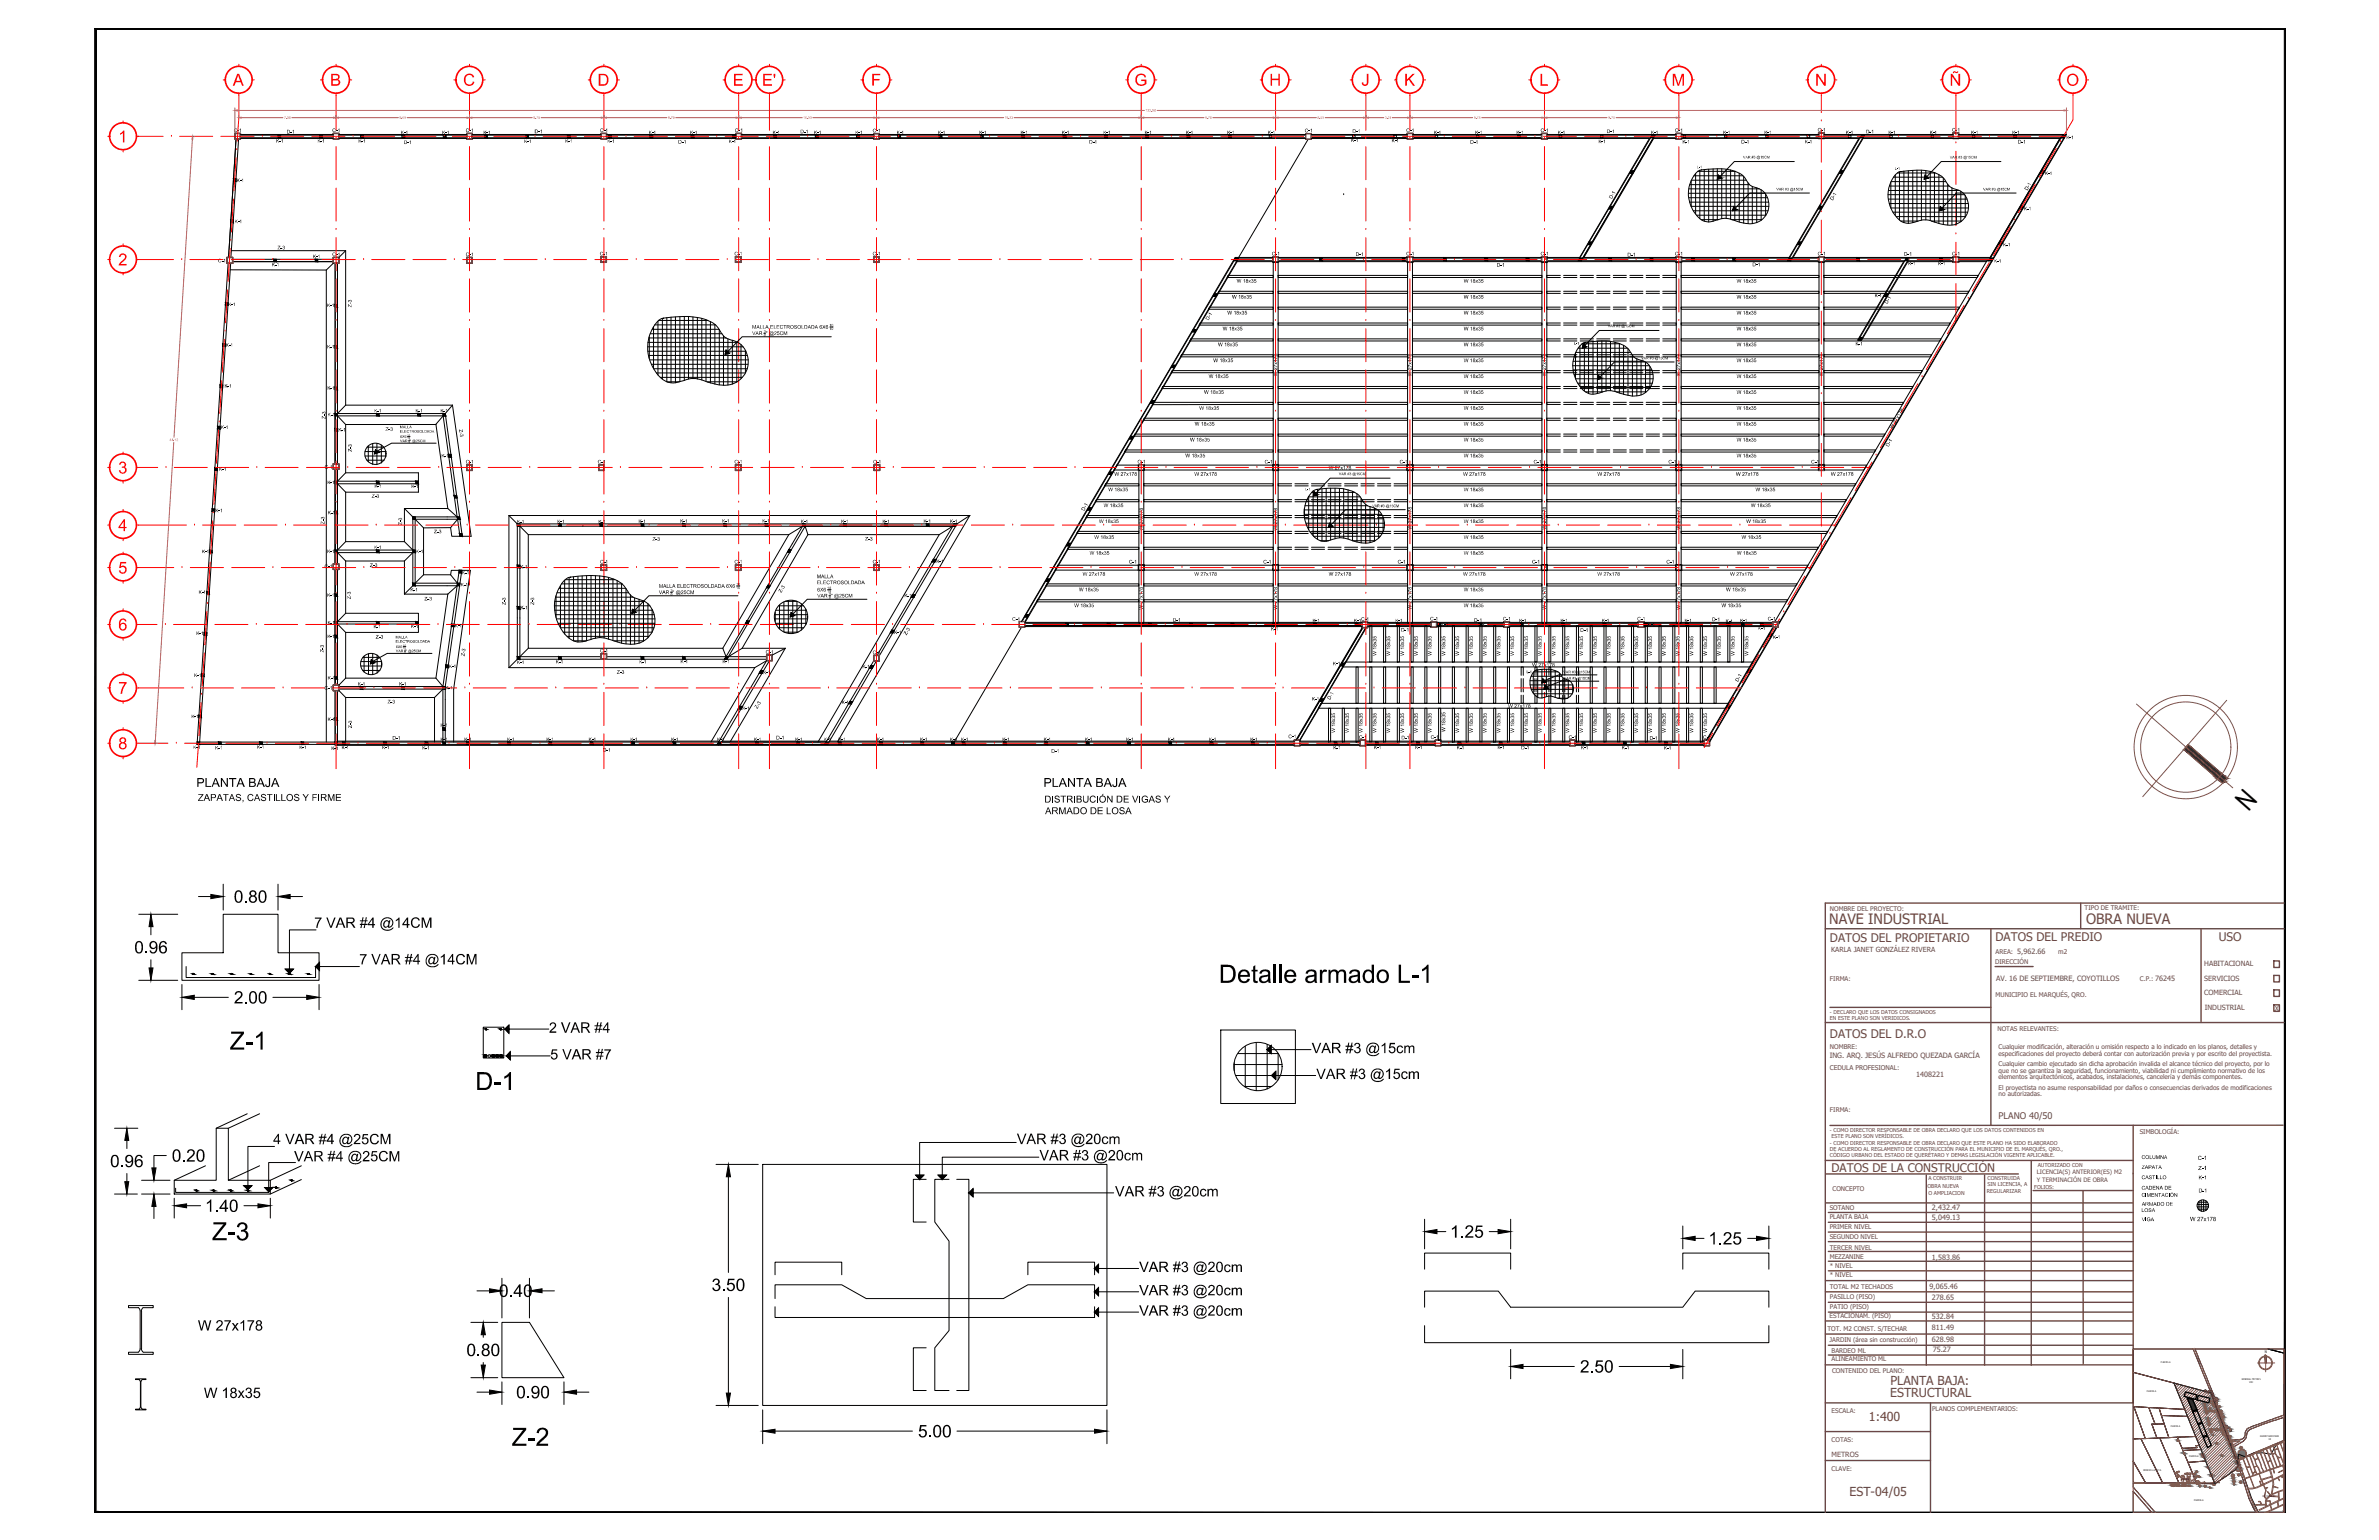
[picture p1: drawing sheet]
<svg xmlns="http://www.w3.org/2000/svg" width="432mm" height="279mm" viewBox="0 0 432 279" stroke-linecap="round" stroke-linejoin="round" font-family="sans-serif">
<defs><g id="words">
<g font-size="5.1">
<text x="407.3" y="142.8" transform="rotate(131 407.3 142.8)">N</text>
<text x="221.2" y="178.3">Detalle armado L-1</text>
<text x="41.7" y="190.4">Z-1</text>
<text x="86.2" y="197.8">D-1</text>
<text x="38.5" y="225">Z-3</text>
<text x="92.9" y="262.3">Z-2</text>
</g>
<g font-size="3.5">
<text x="42.4" y="163.8">0.80</text>
<text x="24.4" y="172.9">0.96</text>
<text x="42.5" y="182">2.00</text>
<text x="20" y="211.8">0.96</text>
<text x="31.2" y="210.7">0.20</text>
<text x="37.2" y="219.9">1.40</text>
<text x="263.2" y="224.6">1.25</text>
<text x="310" y="225.8">1.25</text>
<text x="90.6" y="235.3">0.40</text>
<text x="129.2" y="234.2">3.50</text>
<text x="84.7" y="246">0.80</text>
<text x="286.8" y="249">2.50</text>
<text x="93.7" y="253.7">0.90</text>
<text x="166.6" y="260.8">5.00</text>
</g>
<g font-size="3.4" fill="#f00">
<text x="42.2" y="15.6">A</text>
<text x="59.9" y="15.6">B</text>
<text x="84" y="15.6">C</text>
<text x="108.4" y="15.6">D</text>
<text x="133" y="15.6">E</text>
<text x="138.3" y="15.6">E'</text>
<text x="158.1" y="15.6">F</text>
<text x="205.9" y="15.6">G</text>
<text x="230.4" y="15.6">H</text>
<text x="247.1" y="15.6">J</text>
<text x="254.8" y="15.6">K</text>
<text x="279.4" y="15.6">L</text>
<text x="303.4" y="15.6">M</text>
<text x="329.4" y="15.6">N</text>
<text x="353.8" y="15.6">Ñ</text>
<text x="375" y="15.6">O</text>
<text x="21.5" y="25.8">1</text>
<text x="21.5" y="48.1">2</text>
<text x="21.5" y="85.9">3</text>
<text x="21.5" y="96.4">4</text>
<text x="21.5" y="104.1">5</text>
<text x="21.5" y="114.4">6</text>
<text x="21.5" y="125.9">7</text>
<text x="21.5" y="135.9">8</text>
</g>
<g font-size="2.9">
<text x="57" y="168.3">7 VAR #4 @14CM</text>
<text x="65.2" y="175">7 VAR #4 @14CM</text>
<text x="99.7" y="187.4">2 VAR #4</text>
<text x="238.1" y="191.1">VAR #3 @15cm</text>
<text x="99.9" y="192.2">5 VAR #7</text>
<text x="238.9" y="195.8">VAR #3 @15cm</text>
<text x="49.6" y="207.6">4 VAR #4 @25CM</text>
<text x="184.6" y="207.6">VAR #3 @20cm</text>
<text x="53.4" y="210.7">VAR #4 @25CM</text>
<text x="188.7" y="210.5">VAR #3 @20cm</text>
<text x="202.4" y="217.1">VAR #3 @20cm</text>
<text x="206.8" y="230.8">VAR #3 @20cm</text>
<text x="206.8" y="235">VAR #3 @20cm</text>
<text x="206.8" y="238.7">VAR #3 @20cm</text>
<text x="35.9" y="241.4">W 27x178</text>
<text x="37" y="253.6">W 18x35</text>
</g>
<g font-size="2.6" fill="#6b4747">
<text x="332" y="167.7">NAVE INDUSTRIAL</text>
<text x="378.6" y="167.6">OBRA NUEVA</text>
</g>
<g font-size="2.5">
<text x="35.6" y="142.8">PLANTA BAJA</text>
<text x="189.4" y="142.8">PLANTA BAJA</text>
</g>
<g font-size="2.3" fill="#6b4747">
<text x="343.1" y="251.3">PLANTA BAJA:</text>
<text x="339.2" y="257.7">1:400</text>
<text x="343.1" y="253.5">ESTRUCTURAL</text>
<text x="335.7" y="271.4">EST-04/05</text>
</g>
<g font-size="2.2" fill="#6b4747">
<text x="332.1" y="170.8">DATOS DEL PROPIETARIO</text>
<text x="362.2" y="170.7">DATOS DEL PREDIO</text>
<text x="402.7" y="170.7">USO</text>
<text x="332.1" y="188.4">DATOS DEL D.R.O</text>
<text x="332.4" y="212.7">DATOS DE LA CONSTRUCCIÓN</text>
</g>
<g font-size="2">
<text x="35.9" y="145.3">ZAPATAS, CASTILLOS Y FIRME</text>
<text x="189.6" y="145.6">DISTRIBUCIÓN DE VIGAS Y</text>
<text x="189.7" y="147.7">ARMADO DE LOSA</text>
</g>
<text font-size="1.7" fill="#6b4747" x="362.8" y="203">PLANO 40/50</text>
<g font-size="1.3" fill="#6b4747">
<text x="332.4" y="172.8">KARLA JANET GONZÁLEZ RIVERA</text>
<text x="362.3" y="178">AV. 16 DE SEPTIEMBRE, COYOTILLOS</text>
<text x="400.1" y="178">SERVICIOS</text>
<text x="400.1" y="175.2">HABITACIONAL</text>
<text x="400.1" y="180.6">COMERCIAL</text>
<text x="400.2" y="183.3">INDUSTRIAL</text>
<text x="412.9" y="183.4">X</text>
<text x="332.1" y="192">ING. ARQ. JESÚS ALFREDO QUEZADA GARCÍA</text>
<text x="347.8" y="195.5">1408221</text>
<text x="350.6" y="221.4">5,049.13</text>
<text x="350.6" y="219.6">2,432.47</text>
<text x="350.2" y="233.8">9,065.46</text>
<text x="350.6" y="228.5">1,583.86</text>
<text x="350.6" y="239.3">532.84</text>
<text x="350.6" y="235.9">278.65</text>
<text x="350.6" y="243.5">628.98</text>
<text x="350.6" y="241.3">811.49</text>
<text x="350.8" y="245.4">75.27</text>
<text x="332.4" y="264.3">METROS</text>
</g>
<g font-size="1.2" fill="#6b4747">
<text x="332.1" y="165.4">NOMBRE DEL PROYECTO:</text>
<text x="378.4" y="165.2">TIPO DE TRAMITE:</text>
<text x="362.2" y="173">AREA: 5,962.66</text>
<text x="373.6" y="173">m2</text>
<text x="332.1" y="178">FIRMA:</text>
<text x="362.1" y="174.9">DIRECCIÓN</text>
<text x="388.4" y="178">C.P.: 76245</text>
<text x="362.2" y="180.9">MUNICIPIO EL MARQUÉS, QRO.</text>
<text x="332.1" y="190.3">NOMBRE:</text>
<text x="362.5" y="187.1">NOTAS RELEVANTES:</text>
<text x="362.8" y="190.3">Cualquier modificación, alteración u omisión respecto a lo indicado en los planos, detalles y</text>
<text x="362.8" y="191.7">especificaciones del proyecto deberá contar con autorización previa y por escrito del proyectista.</text>
<text x="332.1" y="194.2">CEDULA PROFESIONAL:</text>
<text x="362.8" y="193.4">Cualquier cambio ejecutado sin dicha aprobación invalida el alcance técnico del proyecto, por lo</text>
<text x="362.8" y="194.6">que no se garantiza la seguridad, funcionamiento, viabilidad ni cumplimiento normativo de los</text>
<text x="362.8" y="195.8">elementos arquitectónicos, acabados, instalaciones, cancelería y demás componentes.</text>
<text x="362.8" y="197.7">El proyectista no asume responsabilidad por daños o consecuencias derivados de modificaciones</text>
<text x="332.1" y="201.8">FIRMA:</text>
<text x="362.8" y="198.9">no autorizadas.</text>
<text x="388.4" y="205.7">SIMBOLOGÍA:</text>
<text x="332.1" y="221.1">PLANTA BAJA</text>
<text x="332.1" y="219.5">SOTANO</text>
<text x="332.6" y="216.2">CONCEPTO</text>
<text x="332.1" y="226.7">TERCER NIVEL</text>
<text x="332.1" y="223">PRIMER NIVEL</text>
<text x="332.1" y="224.8">SEGUNDO NIVEL</text>
<text x="332.1" y="233.8">TOTAL M2 TECHADOS</text>
<text x="332.1" y="231.6">* NIVEL</text>
<text x="332.1" y="228.4">MEZZANINE</text>
<text x="332.1" y="230.1">* NIVEL</text>
<text x="332.1" y="239.1">ESTACIONAM. (PISO)</text>
<text x="332.1" y="237.5">PATIO (PISO)</text>
<text x="332.1" y="235.7">PASILLO (PISO)</text>
<text x="331.7" y="241.4">TOT. M2 CONST. S/TECHAR</text>
<text x="332.1" y="243.5">JARDIN (área sin construcción)</text>
<text x="332.4" y="245.5">BARDEO ML</text>
<text x="332.4" y="247">ALINEAMIENTO ML</text>
<text x="332.5" y="249.1">CONTENIDO DEL PLANO:</text>
<text x="332.4" y="256.3">ESCALA:</text>
<text x="350.7" y="256">PLANOS COMPLEMENTARIOS:</text>
<text x="332.4" y="261.6">COTAS:</text>
<text x="332.4" y="266.8">CLAVE:</text>
</g>
<g font-size="1.2">
<text x="398.9" y="210.5">C-1</text>
<text x="399" y="212.3">Z-1</text>
<text x="397.5" y="221.5">W 27x178</text>
</g>
<g font-size="1.1" fill="#6b4747">
<text x="369.7" y="213">LICENCIA(S) ANTERIOR(ES) M2</text>
<text x="369.7" y="214.5">Y TERMINACIÓN DE OBRA</text>
</g>
<g font-size="1.1">
<text x="399" y="214">K-1</text>
<text x="399" y="216.3">D-1</text>
</g>
<g font-size="1">
<text x="42.4" y="24">C-1</text>
<text x="60.3" y="24">C-1</text>
<text x="84.5" y="24">C-1</text>
<text x="108.9" y="24">C-1</text>
<text x="133.4" y="24">C-1</text>
<text x="255.2" y="24">C-1</text>
<text x="279.6" y="24">C-1</text>
<text x="304" y="24">C-1</text>
<text x="329.9" y="23.9">C-1</text>
<text x="354.3" y="23.9">C-1</text>
<text x="50.1" y="25.9">K-1</text>
<text x="52" y="24.2">D-1</text>
<text x="57.6" y="25.9">K-1</text>
<text x="65.1" y="25.9">K-1</text>
<text x="72.7" y="24.4">K-1</text>
<text x="73.3" y="26.1">D-1</text>
<text x="80.2" y="24.4">K-1</text>
<text x="87.8" y="24.4">K-1</text>
<text x="95.1" y="25.9">K-1</text>
<text x="97" y="24.2">D-1</text>
<text x="102.6" y="25.9">K-1</text>
<text x="110.2" y="25.9">K-1</text>
<text x="117.7" y="24.4">K-1</text>
<text x="123.1" y="26">D-1</text>
<text x="125.2" y="24.4">K-1</text>
<text x="132.2" y="25.9">K-1</text>
<text x="140.3" y="24.4">K-1</text>
<text x="145.2" y="24.2">D-1</text>
<text x="147.7" y="24.4">K-1</text>
<text x="155.2" y="24.4">K-1</text>
<text x="158.4" y="24">C-1</text>
<text x="162.7" y="24.4">K-1</text>
<text x="170.2" y="24.4">K-1</text>
<text x="177.8" y="24.4">K-1</text>
<text x="185.3" y="24.4">K-1</text>
<text x="192.7" y="24.4">K-1</text>
<text x="197.7" y="26">D-1</text>
<text x="200.2" y="24.4">K-1</text>
<text x="207.7" y="24.4">K-1</text>
<text x="215.2" y="24.4">K-1</text>
<text x="222.8" y="24.4">K-1</text>
<text x="230.1" y="24.3">K-1</text>
<text x="236.8" y="24">C-1</text>
<text x="245.2" y="25.8">K-1</text>
<text x="245.5" y="24.1">D-1</text>
<text x="252.6" y="25.8">K-1</text>
<text x="260.2" y="24.3">K-1</text>
<text x="266.8" y="26.1">D-1</text>
<text x="267.8" y="24.3">K-1</text>
<text x="275.3" y="24.3">K-1</text>
<text x="282.7" y="24.3">K-1</text>
<text x="290.1" y="26">K-1</text>
<text x="291.6" y="24.1">D-1</text>
<text x="299.6" y="24.3">K-1</text>
<text x="305.4" y="26">K-1</text>
<text x="312.8" y="24.3">K-1</text>
<text x="316" y="26">D-1</text>
<text x="320.3" y="24.3">K-1</text>
<text x="327.6" y="26">K-1</text>
<text x="335" y="24.3">K-1</text>
<text x="338.7" y="24.2">D-1</text>
<text x="342.7" y="24.3">K-1</text>
<text x="350.2" y="24.3">K-1</text>
<text x="357.8" y="24.3">K-1</text>
<text x="365.3" y="24.3">K-1</text>
<text x="366.2" y="26">D-1</text>
<text x="375.1" y="25.2">K-1</text>
<text x="43" y="33">K-1</text>
<text x="368" y="34.6" transform="rotate(-59 368 34.6)">D-1</text>
<text x="371.2" y="31.7">K-1</text>
<text x="42.6" y="40.5">K-1</text>
<text x="292.5" y="36.2" transform="rotate(-60 292.5 36.2)">D-1</text>
<text x="332.7" y="36.4" transform="rotate(-59 332.7 36.4)">D-1</text>
<text x="367.4" y="38.2">K-1</text>
<text x="39.5" y="47.6">C-1</text>
<text x="50.4" y="45.2">Z-3</text>
<text x="56.8" y="46.8">K-1</text>
<text x="60.3" y="46.5">C-1</text>
<text x="84.5" y="46.5">C-1</text>
<text x="108.8" y="46.3">C-1</text>
<text x="133.3" y="46.3">C-1</text>
<text x="158.4" y="46.3">C-1</text>
<text x="230.8" y="46.3">C-1</text>
<text x="246" y="46.5">D-1</text>
<text x="255.2" y="46.3">C-1</text>
<text x="279.6" y="46.3">C-1</text>
<text x="295.4" y="46.5">D-1</text>
<text x="304" y="46.3">C-1</text>
<text x="329.9" y="46.3">C-1</text>
<text x="345.6" y="46.4">D-1</text>
<text x="354.3" y="46.3">C-1</text>
<text x="361.9" y="47.6">K-1</text>
<text x="363.6" y="44.7">K-1</text>
<text x="49.4" y="48.3">K-1</text>
<text x="224.5" y="51.3">W 18x35</text>
<text x="265.7" y="51.3">W 18x35</text>
<text x="271.7" y="48.4">D-1</text>
<text x="315.2" y="51.3">W 18x35</text>
<text x="318.1" y="48.3">D-1</text>
<text x="340.3" y="53.9">K-1</text>
<text x="346.4" y="48.1">K-1</text>
<text x="351.8" y="48.1">K-1</text>
<text x="41.4" y="55.5">K-1</text>
<text x="59.4" y="55.7">K-1</text>
<text x="63.8" y="55.7" transform="rotate(-88 63.8 55.7)">Z-3</text>
<text x="136.5" y="59.6">MALLA ELECTROSOLDADA 6X6</text>
<text x="219.3" y="58.2" transform="rotate(-59 219.3 58.2)">D-1</text>
<text x="221.9" y="60">W 18x35</text>
<text x="222.8" y="57.1">W 18x35</text>
<text x="223.6" y="54.2">W 18x35</text>
<text x="265.7" y="54.2">W 18x35</text>
<text x="265.7" y="57.1">W 18x35</text>
<text x="265.7" y="60">W 18x35</text>
<text x="315.2" y="54.2">W 18x35</text>
<text x="315.2" y="57.1">W 18x35</text>
<text x="315.2" y="60">W 18x35</text>
<text x="342.5" y="55.2" transform="rotate(-60 342.5 55.2)">D-1</text>
<text x="41" y="62.9">K-1</text>
<text x="59.4" y="63.2">K-1</text>
<text x="136.5" y="60.8">VAR &quot; @25CM</text>
<text x="220.2" y="65.7">W 18x35</text>
<text x="221.1" y="62.8">W 18x35</text>
<text x="265.7" y="62.8">W 18x35</text>
<text x="265.7" y="65.7">W 18x35</text>
<text x="315.2" y="62.8">W 18x35</text>
<text x="315.2" y="65.7">W 18x35</text>
<text x="336.8" y="62.7">K-1</text>
<text x="40.8" y="70.3">K-1</text>
<text x="59.4" y="70.7">K-1</text>
<text x="218.5" y="71.5">W 18x35</text>
<text x="219.4" y="68.6">W 18x35</text>
<text x="231.8" y="68.3" transform="rotate(-90 231.8 68.3)">W 27x178</text>
<text x="256.2" y="68.3" transform="rotate(-90 256.2 68.3)">W 27x178</text>
<text x="265.7" y="68.6">W 18x35</text>
<text x="265.7" y="71.5">W 18x35</text>
<text x="280.6" y="68.3" transform="rotate(-90 280.6 68.3)">W 27x178</text>
<text x="305" y="68.3" transform="rotate(-90 305 68.3)">W 27x178</text>
<text x="315.2" y="68.6">W 18x35</text>
<text x="315.2" y="71.5">W 18x35</text>
<text x="330.9" y="68.3" transform="rotate(-90 330.9 68.3)">W 27x178</text>
<text x="40.1" y="77.8">K-1</text>
<text x="59.1" y="76" transform="rotate(-90 59.1 76)">Z-3</text>
<text x="59.5" y="75.5">K-1</text>
<text x="67.9" y="74.8">K-1</text>
<text x="75.4" y="74.8">K-1</text>
<text x="80" y="74.8">K-1</text>
<text x="83.3" y="77.9" transform="rotate(81 83.3 77.9)">Z-3</text>
<text x="216.8" y="77.2">W 18x35</text>
<text x="217.7" y="74.4">W 18x35</text>
<text x="265.7" y="74.4">W 18x35</text>
<text x="265.7" y="77.2">W 18x35</text>
<text x="315.2" y="74.4">W 18x35</text>
<text x="315.2" y="77.2">W 18x35</text>
<text x="343.5" y="77.9" transform="rotate(-59 343.5 77.9)">W 27x178</text>
<text x="61.4" y="78.3">K-1</text>
<text x="63.8" y="82" transform="rotate(-90 63.8 82)">Z-3</text>
<text x="70" y="78.2">Z-3</text>
<text x="80.1" y="83">K-1</text>
<text x="215.1" y="83">W 18x35</text>
<text x="216" y="80.1">W 18x35</text>
<text x="265.7" y="80.1">W 18x35</text>
<text x="265.7" y="83">W 18x35</text>
<text x="315.2" y="80.1">W 18x35</text>
<text x="315.2" y="83">W 18x35</text>
<text x="342.8" y="81.1" transform="rotate(-59 342.8 81.1)">D-1</text>
<text x="39.8" y="85.4">K-1</text>
<text x="58.9" y="85.1">C-1</text>
<text x="59.4" y="87.8">K-1</text>
<text x="68" y="88.5">K-1</text>
<text x="74.7" y="88.5">K-1</text>
<text x="84.5" y="84.1">C-1</text>
<text x="108.5" y="84.1">C-1</text>
<text x="133.3" y="84.1">C-1</text>
<text x="158.5" y="84.1">C-1</text>
<text x="201.1" y="89.1">W 18x35</text>
<text x="202.3" y="86.3">W 27x178</text>
<text x="206.5" y="84.1">C-1</text>
<text x="216.8" y="86.3">W 27x178</text>
<text x="229.5" y="84.1">C-1</text>
<text x="254" y="84.1">C-1</text>
<text x="265.6" y="86.3">W 27x178</text>
<text x="265.7" y="89.1">W 18x35</text>
<text x="278.3" y="84.1">C-1</text>
<text x="289.9" y="86.3">W 27x178</text>
<text x="302.8" y="84.1">C-1</text>
<text x="315.1" y="86.3">W 27x178</text>
<text x="318.6" y="89.1">W 18x35</text>
<text x="328.7" y="84.1">C-1</text>
<text x="332.3" y="86.3">W 27x178</text>
<text x="39.1" y="92.9">K-1</text>
<text x="58.9" y="95.1" transform="rotate(-90 58.9 95.1)">Z-3</text>
<text x="59.5" y="93.3">K-1</text>
<text x="67.4" y="90.3">Z-3</text>
<text x="73" y="95.3" transform="rotate(-90 73 95.3)">Z-3</text>
<text x="93.8" y="94.9">K-1</text>
<text x="101.1" y="94.9">K-1</text>
<text x="108.6" y="95">K-1</text>
<text x="115.9" y="94.9">K-1</text>
<text x="123.5" y="94.8">K-1</text>
<text x="131.1" y="94.8">K-1</text>
<text x="138.3" y="94.8">K-1</text>
<text x="145.3" y="94.9">K-1</text>
<text x="152.7" y="94.9">K-1</text>
<text x="160.2" y="94.9">K-1</text>
<text x="167.6" y="94.8">K-1</text>
<text x="172.4" y="94.9">K-1</text>
<text x="196.8" y="92.8" transform="rotate(-59 196.8 92.8)">D-1</text>
<text x="199.4" y="94.9">W 18x35</text>
<text x="200.3" y="92">W 18x35</text>
<text x="265.7" y="92">W 18x35</text>
<text x="265.7" y="94.9">W 18x35</text>
<text x="316.9" y="94.9">W 18x35</text>
<text x="317.8" y="92">W 18x35</text>
<text x="36.6" y="100.3">K-1</text>
<text x="59.4" y="100.3">K-1</text>
<text x="67.9" y="99.6">K-1</text>
<text x="75.5" y="100.3">K-1</text>
<text x="78.8" y="96.7">Z-3</text>
<text x="118.4" y="98.1">Z-3</text>
<text x="157" y="98.1">Z-3</text>
<text x="197.7" y="100.6">W 18x35</text>
<text x="198.6" y="97.8">W 18x35</text>
<text x="207.4" y="96.2" transform="rotate(-90 207.4 96.2)">W 27x178</text>
<text x="231.8" y="96.2" transform="rotate(-90 231.8 96.2)">W 27x178</text>
<text x="256.2" y="96.1" transform="rotate(-90 256.2 96.1)">W 27x178</text>
<text x="265.7" y="97.8">W 18x35</text>
<text x="265.7" y="100.6">W 18x35</text>
<text x="280.6" y="96.1" transform="rotate(-90 280.6 96.1)">W 27x178</text>
<text x="305" y="96.1" transform="rotate(-90 305 96.1)">W 27x178</text>
<text x="315.2" y="100.6">W 18x35</text>
<text x="316.1" y="97.8">W 18x35</text>
<text x="36" y="107.7">K-1</text>
<text x="58.9" y="103.1">C-1</text>
<text x="67.1" y="102.9">Z-3</text>
<text x="74.5" y="107.3">K-1</text>
<text x="83.6" y="106.4">K-1</text>
<text x="83.8" y="104.2">K-1</text>
<text x="94.4" y="103.1">K-1</text>
<text x="108.9" y="102.2">C-1</text>
<text x="119.6" y="106.7">MALLA ELECTROSOLDADA 6X6</text>
<text x="119.6" y="107.8">VAR &quot; @25CM</text>
<text x="133.3" y="102.2">C-1</text>
<text x="141.8" y="107.6" transform="rotate(-60 141.8 107.6)">Z-3</text>
<text x="148.3" y="104.9">MALLA</text>
<text x="148.3" y="106">ELECTROSOLDADA</text>
<text x="148.3" y="107.3">6X6</text>
<text x="158.4" y="102.2">C-1</text>
<text x="170" y="102.1">K-1</text>
<text x="195.8" y="107.3">W 18x35</text>
<text x="196.5" y="104.5">W 27x178</text>
<text x="204.9" y="102.2">C-1</text>
<text x="216.7" y="104.5">W 27x178</text>
<text x="229.3" y="102.2">C-1</text>
<text x="241.1" y="104.5">W 27x178</text>
<text x="253.7" y="102.2">C-1</text>
<text x="265.5" y="104.5">W 27x178</text>
<text x="265.6" y="107.3">W 18x35</text>
<text x="278" y="102.2">C-1</text>
<text x="289.9" y="104.5">W 27x178</text>
<text x="302.4" y="102.2">C-1</text>
<text x="313.3" y="107.3">W 18x35</text>
<text x="314" y="104.5">W 27x178</text>
<text x="59.4" y="108.3">K-1</text>
<text x="59.4" y="113.3">K-1</text>
<text x="63.7" y="108.7" transform="rotate(-90 63.7 108.7)">Z-3</text>
<text x="67.8" y="114">K-1</text>
<text x="74.6" y="113.9">K-1</text>
<text x="77" y="108.9">Z-3</text>
<text x="82.5" y="113.8">K-1</text>
<text x="91.8" y="109.8" transform="rotate(-90 91.8 109.8)">Z-3</text>
<text x="94.4" y="110.5">K-1</text>
<text x="96.9" y="109.8" transform="rotate(-90 96.9 109.8)">Z-3</text>
<text x="148.3" y="108.4">VAR &quot; @25CM</text>
<text x="164.2" y="108.3">K-1</text>
<text x="183.7" y="112.6">C-1</text>
<text x="195" y="110.2">W 18x35</text>
<text x="212.9" y="112.8">D-1</text>
<text x="238.3" y="112.9">K-1</text>
<text x="245.7" y="112.9">K-1C-1</text>
<text x="253.2" y="112.9">K-1</text>
<text x="259.5" y="112.6">C-1</text>
<text x="261.5" y="113.6">K-1</text>
<text x="265.7" y="110.2">W 18x35</text>
<text x="267.5" y="112.8">D-1</text>
<text x="269" y="113.6">K-1</text>
<text x="272.8" y="112.6">C-1</text>
<text x="275.8" y="112.9">K-1</text>
<text x="283.3" y="112.9">K-1</text>
<text x="290.7" y="112.9">K-1</text>
<text x="297.2" y="112.6">C-1</text>
<text x="299" y="113.6">K-1</text>
<text x="305.7" y="112.9">K-1</text>
<text x="310.7" y="112.7">D-1</text>
<text x="312.4" y="110.2">W 18x35</text>
<text x="313.2" y="113">K-1</text>
<text x="315.8" y="112.9">K-1</text>
<text x="320.8" y="112.6">C-1</text>
<text x="35.6" y="115.2">K-1</text>
<text x="58.8" y="118.4" transform="rotate(-88 58.8 118.4)">Z-3</text>
<text x="59.4" y="115.8">K-1</text>
<text x="68.2" y="115.9">Z-3</text>
<text x="84.3" y="119.1" transform="rotate(-81 84.3 119.1)">Z-3</text>
<text x="108.9" y="118.4">C-1</text>
<text x="138.9" y="118.6">C-1</text>
<text x="158.4" y="118.7">C-1</text>
<text x="162.3" y="115">K-1</text>
<text x="164.5" y="115.3" transform="rotate(-60 164.5 115.3)">Z-3</text>
<text x="230.7" y="114.4">K-1</text>
<text x="249.8" y="119" transform="rotate(-90 249.8 119)">W 18x35</text>
<text x="252.3" y="119" transform="rotate(-90 252.3 119)">W 18x35</text>
<text x="254.3" y="114.6">D-1</text>
<text x="254.8" y="119" transform="rotate(-90 254.8 119)">W 18x35</text>
<text x="257.3" y="119" transform="rotate(-90 257.3 119)">W 18x35</text>
<text x="259.8" y="119" transform="rotate(-90 259.8 119)">W 18x35</text>
<text x="262.3" y="119" transform="rotate(-90 262.3 119)">W 18x35</text>
<text x="264.8" y="119" transform="rotate(-90 264.8 119)">W 18x35</text>
<text x="267.3" y="119" transform="rotate(-90 267.3 119)">W 18x35</text>
<text x="269.8" y="119" transform="rotate(-90 269.8 119)">W 18x35</text>
<text x="272.3" y="119" transform="rotate(-90 272.3 119)">W 18x35</text>
<text x="274.8" y="119" transform="rotate(-90 274.8 119)">W 18x35</text>
<text x="277.3" y="119" transform="rotate(-90 277.3 119)">W 18x35</text>
<text x="279.8" y="119" transform="rotate(-90 279.8 119)">W 18x35</text>
<text x="282.3" y="119" transform="rotate(-90 282.3 119)">W 18x35</text>
<text x="284.8" y="119" transform="rotate(-90 284.8 119)">W 18x35</text>
<text x="286.8" y="114.7">D-1</text>
<text x="287.3" y="119" transform="rotate(-90 287.3 119)">W 18x35</text>
<text x="289.8" y="119" transform="rotate(-90 289.8 119)">W 18x35</text>
<text x="292.3" y="119" transform="rotate(-90 292.3 119)">W 18x35</text>
<text x="294.8" y="119" transform="rotate(-90 294.8 119)">W 18x35</text>
<text x="297.3" y="119" transform="rotate(-90 297.3 119)">W 18x35</text>
<text x="299.8" y="119" transform="rotate(-90 299.8 119)">W 18x35</text>
<text x="302.3" y="119" transform="rotate(-90 302.3 119)">W 18x35</text>
<text x="304.8" y="119" transform="rotate(-90 304.8 119)">W 18x35</text>
<text x="307.3" y="119" transform="rotate(-90 307.3 119)">W 18x35</text>
<text x="309.8" y="119" transform="rotate(-90 309.8 119)">W 18x35</text>
<text x="312.3" y="119" transform="rotate(-90 312.3 119)">W 18x35</text>
<text x="314.8" y="119" transform="rotate(-90 314.8 119)">W 18x35</text>
<text x="317.3" y="119" transform="rotate(-90 317.3 119)">W 18x35</text>
<text x="319.1" y="114.3">K-1</text>
<text x="321.8" y="115.9">K-1</text>
<text x="35.2" y="122.8">K-1</text>
<text x="58.9" y="125.2">C-1</text>
<text x="59.5" y="123.3">K-1</text>
<text x="64.9" y="124.4">K-1</text>
<text x="72.5" y="124.4">K-1</text>
<text x="80.9" y="125.1">K-1</text>
<text x="81.4" y="121.2">K-1</text>
<text x="93.8" y="120.5">K-1</text>
<text x="100.9" y="120.4">K-1</text>
<text x="111.9" y="122.3">Z-3</text>
<text x="116" y="120.4">K-1</text>
<text x="123.5" y="120.3">K-1</text>
<text x="131.1" y="120.3">K-1</text>
<text x="138.5" y="122.3">K-1</text>
<text x="156.5" y="121.3">K-1</text>
<text x="241.9" y="120.7">K-1</text>
<text x="278.1" y="121">W 27x178</text>
<text x="315.5" y="123.8" transform="rotate(-59 315.5 123.8)">D-1</text>
<text x="34.8" y="130.3">K-1</text>
<text x="59.5" y="130.8">K-1</text>
<text x="70.3" y="127.6">Z-3</text>
<text x="80" y="131.9">K-1</text>
<text x="134.7" y="128.8">K-1</text>
<text x="137.4" y="128.7" transform="rotate(-58 137.4 128.7)">Z-3</text>
<text x="152.7" y="127.7">K-1</text>
<text x="238.1" y="127.1">K-1</text>
<text x="241.4" y="127" transform="rotate(-59 241.4 127)">D-1</text>
<text x="273.7" y="128.4">W 27x178</text>
<text x="35.1" y="135.9">K-1</text>
<text x="39.1" y="136">K-1</text>
<text x="46.7" y="135.8">K-1</text>
<text x="54.3" y="135.9">K-1</text>
<text x="60.1" y="136.1">K-1 K-1</text>
<text x="63.9" y="132.1" transform="rotate(-90 63.9 132.1)">Z-3</text>
<text x="69.3" y="135.9">K-1</text>
<text x="71.2" y="134.2">D-1</text>
<text x="76.7" y="136">K-1</text>
<text x="80" y="134.4">K-1</text>
<text x="84.2" y="134.4">K-1</text>
<text x="92" y="134.4">K-1</text>
<text x="99.2" y="134.4">K-1</text>
<text x="106.8" y="134.4">K-1</text>
<text x="109.4" y="136.4">D-1</text>
<text x="114.4" y="134.4">K-1</text>
<text x="121.8" y="134.4">K-1</text>
<text x="130.1" y="134.4">K-1</text>
<text x="136.9" y="134.4">K-1</text>
<text x="140.9" y="134.2">D-1</text>
<text x="144.4" y="134.4">K-1</text>
<text x="149.5" y="134.4">K-1</text>
<text x="152.2" y="134.4">K-1</text>
<text x="159.1" y="134.4">K-1</text>
<text x="167" y="134.4">K-1</text>
<text x="172.4" y="134.4">K-1 K-1</text>
<text x="181.9" y="134.4">K-1</text>
<text x="189.4" y="134.4">K-1</text>
<text x="190.8" y="136.6">D-1</text>
<text x="196.9" y="134.4">K-1</text>
<text x="204.4" y="134.4">K-1</text>
<text x="211.9" y="134.4">K-1</text>
<text x="219.4" y="134.4">K-1</text>
<text x="226.9" y="134.4">K-1</text>
<text x="233.8" y="134">C-1</text>
<text x="242" y="135.9">K-1</text>
<text x="242.3" y="132.9" transform="rotate(-90 242.3 132.9)">W 18x35</text>
<text x="244.8" y="132.9" transform="rotate(-90 244.8 132.9)">W 18x35</text>
<text x="246.6" y="134.1">C-1</text>
<text x="247.3" y="132.9" transform="rotate(-90 247.3 132.9)">W 18x35</text>
<text x="249.4" y="135.9">K-1</text>
<text x="249.8" y="132.9" transform="rotate(-90 249.8 132.9)">W 18x35</text>
<text x="252.3" y="132.9" transform="rotate(-90 252.3 132.9)">W 18x35</text>
<text x="254.3" y="134.1">D-1</text>
<text x="254.8" y="132.9" transform="rotate(-90 254.8 132.9)">W 18x35</text>
<text x="256.8" y="135.9">K-1</text>
<text x="257.3" y="132.9" transform="rotate(-90 257.3 132.9)">W 18x35</text>
<text x="259.7" y="134.1">C-1</text>
<text x="259.8" y="132.9" transform="rotate(-90 259.8 132.9)">W 18x35</text>
<text x="262.3" y="132.8" transform="rotate(-90 262.3 132.8)">W 18x35</text>
<text x="264.4" y="135.9">K-1</text>
<text x="264.8" y="132.9" transform="rotate(-90 264.8 132.9)">W 18x35</text>
<text x="267.3" y="132.9" transform="rotate(-90 267.3 132.9)">W 18x35</text>
<text x="269.8" y="132.9" transform="rotate(-90 269.8 132.9)">W 18x35</text>
<text x="271.8" y="135.9">K-1</text>
<text x="272.3" y="132.9" transform="rotate(-90 272.3 132.9)">W 18x35</text>
<text x="274.8" y="132.9" transform="rotate(-90 274.8 132.9)">W 18x35</text>
<text x="276.1" y="135.9">D-1</text>
<text x="277.3" y="132.9" transform="rotate(-90 277.3 132.9)">W 18x35</text>
<text x="279.8" y="132.9" transform="rotate(-90 279.8 132.9)">W 18x35</text>
<text x="282.3" y="132.9" transform="rotate(-90 282.3 132.9)">W 18x35</text>
<text x="284.7" y="134.1">C-1</text>
<text x="284.8" y="132.9" transform="rotate(-90 284.8 132.9)">W 18x35</text>
<text x="286.9" y="135.9">K-1</text>
<text x="287.3" y="132.9" transform="rotate(-90 287.3 132.9)">W 18x35</text>
<text x="289.8" y="132.9" transform="rotate(-90 289.8 132.9)">W 18x35</text>
<text x="292.3" y="132.9" transform="rotate(-90 292.3 132.9)">W 18x35</text>
<text x="294.4" y="135.9">K-1</text>
<text x="294.8" y="132.9" transform="rotate(-90 294.8 132.9)">W 18x35</text>
<text x="297.3" y="132.9" transform="rotate(-90 297.3 132.9)">W 18x35</text>
<text x="299.4" y="134.2">D-1</text>
<text x="299.8" y="132.9" transform="rotate(-90 299.8 132.9)">W 18x35</text>
<text x="302" y="136">K-1</text>
<text x="302.3" y="132.9" transform="rotate(-90 302.3 132.9)">W 18x35</text>
<text x="304.8" y="132.9" transform="rotate(-90 304.8 132.9)">W 18x35</text>
<text x="307.3" y="132.9" transform="rotate(-90 307.3 132.9)">W 18x35</text>
<text x="309.1" y="134.1">C-1</text>
<text x="309.8" y="132.9" transform="rotate(-90 309.8 132.9)">W 18x35</text>
<text x="388.7" y="210.3">COLUMNA</text>
<text x="388.7" y="212.1">ZAPATA</text>
<text x="388.7" y="213.9">CASTILLO</text>
<text x="388.7" y="215.8">CADENA DE</text>
<text x="388.7" y="219.9">LOSA</text>
<text x="388.7" y="217.1">CIMENTACIÓN</text>
<text x="388.7" y="218.8">ARMADO DE</text>
<text x="388.7" y="221.5">VIGA</text>
</g>
<g font-size="1" fill="#f00">
<text x="241.2" y="85.2">W 27x178</text>
<text x="207.4" y="110.6" transform="rotate(-90 207.4 110.6)">W 27x178</text>
<text x="231.8" y="110.6" transform="rotate(-90 231.8 110.6)">W 27x178</text>
<text x="256.2" y="110.6" transform="rotate(-90 256.2 110.6)">W 27x178</text>
<text x="280.6" y="110.6" transform="rotate(-90 280.6 110.6)">W 27x178</text>
<text x="305" y="110.6" transform="rotate(-90 305 110.6)">W 27x178</text>
</g>
<g font-size="1" fill="#6b4747">
<text x="332.1" y="183.9">- DECLARO QUE LOS DATOS CONSIGNADOS</text>
<text x="332.1" y="185.1">EN ESTE PLANO SON VERIDICOS.</text>
<text x="332.1" y="207.7">- COMO DIRECTOR RESPONSABLE DE OBRA DECLARO QUE ESTE PLANO HA SIDO ELABORADO</text>
<text x="332.1" y="208.8">DE ACUERDO AL REGLAMENTO DE CONSTRUCCIÓN PARA EL MUNICIPIO DE EL MARQUÉS, QRO.,</text>
<text x="332.1" y="205.5">- COMO DIRECTOR RESPONSABLE DE OBRA DECLARO QUE LOS DATOS CONTENIDOS EN</text>
<text x="332.1" y="210">CÓDIGO URBANO DEL ESTADO DE QUERÉTARO Y DEMAS LEGISLACIÓN VIGENTE APLICABLE.</text>
<text x="332.5" y="206.5">ESTE PLANO SON VERÍDICOS.</text>
<text x="349.8" y="215.6">OBRA NUEVA</text>
<text x="350" y="214.1">A CONSTRUIR</text>
<text x="360.8" y="215.2">SIN LICENCIA, A</text>
<text x="360.8" y="214.1">CONSTRUIDA</text>
<text x="369.2" y="215.7">FOLIOS:</text>
<text x="369.9" y="211.8">AUTORIZADO CON</text>
<text x="350" y="216.8">O AMPLIACION</text>
<text x="360.6" y="216.4">REGULARIZAR</text>
</g>
<g font-size=".7" fill="#af6060">
<text x="51.6" y="21.6">7.06</text>
<text x="72.5" y="21.6">9.69</text>
<text x="96.8" y="21.6">9.75</text>
<text x="121.2" y="21.6">9.79</text>
<text x="145.8" y="21.6">10.00</text>
<text x="182.3" y="21.6">19.23</text>
<text x="207.9" y="20.2">132.98</text>
<text x="218.7" y="21.6">9.75</text>
<text x="239.1" y="21.6">6.55</text>
<text x="251.3" y="21.6">3.21</text>
<text x="267.5" y="21.6">9.75</text>
<text x="291.9" y="21.6">9.75</text>
<text x="30.8" y="80">44.12</text>
</g>
<g font-size=".7">
<text x="316.4" y="28.8">VAR #3 @15CM</text>
<text x="353.9" y="28.8">VAR #3 @15CM</text>
<text x="308" y="30.5">L-1</text>
<text x="322.4" y="34.6">VAR #3 @15CM</text>
<text x="343.9" y="30.8">L-1</text>
<text x="360" y="34.6">VAR #3 @15CM</text>
<text x="150.5" y="59.2">10</text>
<text x="150.5" y="59.9">10</text>
<text x="291.8" y="59.4">VAR #3 @15CM</text>
<text x="138.6" y="60.4">3</text>
<text x="138.6" y="61">8</text>
<text x="285.7" y="62.5">L-1</text>
<text x="297.9" y="65.2">VAR #3 @15CM</text>
<text x="72.6" y="77.7">MALLA</text>
<text x="72.6" y="78.5">ELECTROSOLDADA</text>
<text x="72.6" y="79.4">6X6</text>
<text x="72.6" y="80.2">VAR &quot; @25CM</text>
<text x="236.9" y="89">L-1</text>
<text x="243" y="86.2">VAR #3 @15CM</text>
<text x="249" y="92">VAR #3 @15CM</text>
<text x="121.7" y="107.4">3</text>
<text x="133.6" y="106.2">10</text>
<text x="133.6" y="106.9">10</text>
<text x="150.2" y="106.9">10</text>
<text x="150.2" y="107.5">10</text>
<text x="121.7" y="108">8</text>
<text x="150.5" y="108">3</text>
<text x="150.5" y="108.6">8</text>
<text x="71.8" y="115.8">MALLA</text>
<text x="71.8" y="116.6">ELECTROSOLDADA</text>
<text x="71.8" y="117.6">6X6</text>
<text x="71.8" y="118.3">VAR &quot; @25CM</text>
<text x="277.1" y="122.1">L-1</text>
<text x="283.8" y="122.1">VAR #3 @15CM</text>
<text x="283.8" y="123.3">VAR #3 @15CM</text>
<text x="411.1" y="245.5">N</text>
</g>
<g font-size=".5">
<text x="73.9" y="79.2">10</text>
<text x="73.9" y="79.6">10</text>
<text x="74.1" y="79.9">3</text>
<text x="74.1" y="80.4">8</text>
<text x="73.2" y="117.3">10</text>
<text x="73.2" y="117.7">10</text>
<text x="73.4" y="118">3</text>
<text x="73.4" y="118.5">8</text>
<text x="392.2" y="247.2">PARCELA</text>
<text x="406.9" y="250.3">GENERAL MOTORS</text>
<text x="408.2" y="250.8">VDC</text>
<text x="389.6" y="252.6">PARCELA</text>
<text x="394" y="259">PARCELA</text>
<text x="410.3" y="260.7">QUERETARO PARK</text>
<text x="411.7" y="261.3">VII</text>
<text x="389" y="267">RENCHO LA JOYA</text>
<text x="395.8" y="268.6">ALCEGA</text>
<text x="397.3" y="264.3">PARCELA</text>
<text x="398.2" y="272.3">PARCELA</text>
<text x="410.7" y="271.6">COYOTILLOS</text>
</g>
<g font-size=".2">
<text x="398.7" y="246.1" transform="rotate(68 398.7 246.1)">CARRETERA 500</text>
<text x="401.1" y="251.9" transform="rotate(68 401.1 251.9)">CARRETERA 500</text>
<text x="405.6" y="261.5" transform="rotate(-2 405.6 261.5)">COYOTILLOS</text>
<text x="399.7" y="269.2" transform="rotate(1 399.7 269.2)">AV. 16 DE SEPTIEMBRE</text>
<text x="403.5" y="268.3" transform="rotate(-36 403.5 268.3)">AV. 16 DE SEPTIEMBRE</text>
<text x="405.7" y="264.1" transform="rotate(70 405.7 264.1)">CARRETERA 500</text>
<text x="407" y="268.2" transform="rotate(70 407 268.2)">CARRETERA 500</text>
<text x="408.6" y="272.6" transform="rotate(68 408.6 272.6)">CARRETERA 500</text>
</g>
</g></defs>
<!-- layer: 0 -->
<g fill="none" stroke="#000" stroke-width=".18">
<path d="M41.9 39.9h.5l-.1 .5h-.4zM42.4 32.4h.4v.5h-.4zM42.8 25.2l-1.3 21.5M43.3 25.2l-1.4 21.5M43.6 24.5h16.9M43.6 25h16.9M43.6 24.4h16.9M43.6 25.1h16.9M61.5 24.5h23.2M61.5 25h23.2M61.5 24.4h23.2M61.5 25.1h23.2"/>
<path d="M85.7 24.5h23.4M85.7 25h23.4M85.7 24.4h23.4M85.7 25.1h23.4M110.1 24.5h23.5v.5h-23.5M110.1 24.4h23.5M110.1 25.1h23.5M134.6 24.5h24v.5h-24M134.6 24.4h24M134.6 25.1h24M159.6 24.5h77.4M159.6 25h77.4"/>
<path d="M159.6 24.4h77.4M159.6 25.1h77.4M237.4 25.2l-12.7 21.6M238 25h17.4M238 24.5h17.4M238 24.4h17.4M238 25.1h17.4M243.9 35.3h.1M256.4 25h23.4M256.4 24.5h23.4M256.4 24.4h23.4M256.4 25.1h23.4"/>
<path d="M280.8 25h18.8l-12.9 21.8h-5.9M280.8 24.5h23.4M280.8 25.1h18.6l-12.7 21.6h-5.9M280.8 24.4h23.4M300.1 25l-12.8 21.8M304.2 25h-4.1l-12.8 21.8M304.2 25.1h-4.1l-12.6 21.6h16.7M305.2 25h24.9M305.2 24.5h24.9M305.2 25.1h32.2l-12.7 21.6h-19.5M305.2 24.4h24.9M306.5 35.1h13.9"/>
<path d="M306.5 35.9h14.3M306.5 34.3h12.8M306.7 36.7h14.3M306.7 33.5h10.8M307 32.8v4.6h14.1M307 32.7h9.9M307.3 38.2h13.6M307.5 31.9h8.9M307.8 31.5v7.3M307.8 31.4a2.34 2.34 0 0 1 2.1-.7 9.9 9.9 0 0 1 5.8 .7 4.9 4.9 0 0 1 1.8 2l.6 .4a3.4 3.4 0 0 1 2.8 4.3 3.4 3.4 0 0 1-4.5 2.3l-.9-.2a5 5 0 0 0-4.6-.1 2.73 2.73 0 0 1-3.1-1.3 5.8 5.8 0 0 1 0-7.4zM307.9 39h12.6M308.1 31.1h6.9"/>
<path d="M308.5 30.9v8.8M308.8 39.8h3.1M309.3 30.8v9.3M310.1 30.7v9.6M310.9 30.6v9.5M311.7 30.6v9.3M311.9 31.8l.6 .5-.8 .2zM312.5 30.6v9.1M313.3 30.7v8.9M314.1 30.8v9M314.3 39.8h5.5M314.7 37.5l.5 .5-.7 .2z"/>
<path d="M314.9 31.1v8.9M315.7 31.4v8.9M316.5 32v8.5M317.3 33.2v7.4M318.1 33.8v6.8M318.9 34.1v6.3M319.7 34.4v5.5M320.5 35.2v3.9M325.7 29.3h-10.9l-2.6 2.8M328.4 35h-10.8l-2.6 2.8M331.1 25h6.5l-12.8 21.8h-19.6M331.1 24.5h23.4"/>
<path d="M331.1 24.4h23.4M342.7 35.3h13.9M342.7 36.1h14.3M342.8 34.6h12.8M342.9 36.9h14.4M342.9 33.8h10.9M343.2 33.1v4.6h14.1M343.2 32.9h10M343.6 38.5h13.5M343.7 32.1h8.9M344 31.8v7.3M344 31.7l.7-.5a12.7 12.7 0 0 1 6.3 .1 4.4 4.4 0 0 1 2.7 2.4 4.3 4.3 0 0 0 2 .9 3.4 3.4 0 0 1 1.3 4.3 3.4 3.4 0 0 1-4 1.9l-1.3-.3a5.4 5.4 0 0 0-3-.5 5.7 5.7 0 0 1-3 .4 5.5 5.5 0 0 1-3-5.2l.3-1.6 .5-1.1z"/>
<path d="M344.2 39.3h12.5M344.4 31.4h6.8M344.8 31.2v8.7M345.6 31v9.4M346.4 31v9.5M347.2 30.9v9.5M347.9 30.9v9.2M348.7 30.9v9M349.4 31.8l.6 .5-.7 .2zM349.5 31v8.9M350.4 31.1v8.9M351.1 31.3v9"/>
<path d="M351.9 31.7v8.8M352.2 37.5l.6 .5-.8 .2zM352.7 32.3v8.4M353.5 33.4v7.4M354.3 34.1v6.7M354.5 25h-16.4l-12.9 21.8h4.9v.5h-24.9M355.1 34.4v6.3M355.5 25h18.6l-12.8 21.8h-5.8M355.5 24.5h19.4l-13.1 22.3M355.5 24.4h19.6l-52.4 89M355.9 34.7v5.5M356.7 35.4v4"/>
<path d="M363.2 29.3h-10.9l-2.6 2.8M365.9 35h-10.8l-2.6 2.8M373.9 25.1l-12.7 21.6M374.1 25h.6M40.9 54.9h.5v.4h-.5zM41.4 47.8l-5.6 87.3h199.2M41.8 49h17.4M41.9 47.8l-5.7 86.8h24.6v-9.3M42 45.5h20.7M42.2 47h18.3M42.2 47.5h18.3M59.2 49v85.6"/>
<path d="M60.5 47.8l-1.3 1.2M60.8 47.8v36.4M61.3 47.8v27.2M62.7 45.5v28M62.7 45.5l-1.2 1.2M118.4 59.7h12.1M118.6 59.3v7.6h17M118.8 58.9h11M119.4 58.3v9.7M119.5 58.1h9M119.6 58.1l.5-.3a15.9 15.9 0 0 1 7.8 .1 4.7 4.7 0 0 1 3.2 2.7 3.5 3.5 0 0 0 2.3 1.3 4.2 4.2 0 0 1 2.4 4 4.2 4.2 0 0 1-2.7 3.7 8 8 0 0 1-5.6-.6 5.1 5.1 0 0 0-3.9 .2 3.4 3.4 0 0 1-4.4-1.5 7.3 7.3 0 0 1 .4-9.6zM120.2 57.8v11"/>
<path d="M121 57.6v11.7M121.8 57.5v11.9M122.6 57.5v11.9M123.4 57.5v11.7M124.2 57.4v11.6M125 57.4v11.4M125.8 57.5v11.2M126.6 57.6v11.2M127.4 57.8v11.1M128.1 58v11.2M128.9 58.3v11.2M129.8 58.9v10.8"/>
<path d="M130.6 59.8v10M217.8 58.6h13.3v.4h-13.5zM219.5 55.7h11.6v.4h-11.8zM221.2 52.8h9.9v.4h-10.1zM222.9 50h8.2v.3h-8.4zM231.1 47.3h-6.6l-38.5 65.5M231.1 46.8h-6.9l-38.7 66M231.1 46.7h-6.9l-38.8 66.1M231.1 47.5h-6.6l-38.4 65.4h61.1M231.1 47.6h.9v36.7h-.9zM232 55.7h23.5v.4h-23.5zM232 50h23.5v.3h-23.5z"/>
<path d="M232 52.8h23.5v.4h-23.5zM232 58.6h23.5v.4h-23.5zM232 47.3h23.4M232 46.8h23.4M232 47.5h23.4M232 46.7h23.4M255.5 47.6h.9v36.7h-.9zM256.4 55.7h23.5v.4h-23.5zM256.4 50h23.5v.3h-23.5zM256.4 52.8h23.5v.4h-23.5zM256.4 58.6h23.5v.4h-23.5zM256.4 47.3h23.4"/>
<path d="M256.4 46.8h23.4M256.4 47.5h23.4M256.4 46.7h23.4M279.9 47.6h.9v36.7h-.9zM280.8 47.3h23.4M280.8 47.5h23.4M283.2 55.7h-2.4v.4h2.4M283.2 50h-2.4v.3h2.4M283.2 52.8h-2.4v.4h2.4M283.2 58.6h-2.4v.4h2.4M283.8 55.7h2.4M283.8 56.1h2.4"/>
<path d="M283.8 50h2.4M283.8 50.3h2.4M283.8 52.8h2.4M283.8 53.2h2.4M283.8 58.6h2.4M283.8 59h2.4M286.8 55.7h2.4M286.8 56.1h2.4M286.8 50h2.4M286.8 50.3h2.4M286.8 52.8h2.4M286.8 53.2h2.4"/>
<path d="M286.8 58.6h2.4M286.8 59h2.4M287.3 46.8h16.9M289.8 55.7h2.4M289.8 56.1h2.4M289.8 50h2.4M289.8 50.3h2.4M289.8 52.8h2.4M289.8 53.2h2.4M289.8 58.6h2.4M289.8 59h2.4M292.8 55.7h2.4"/>
<path d="M292.8 56.1h2.4M292.8 50h2.4M292.8 50.3h2.4M292.8 52.8h2.4M292.8 53.2h2.4M292.8 58.6h2.4M292.8 59h2.4M295.8 55.7h2.4M295.8 56.1h2.4M295.8 50h2.4M295.8 50.3h2.4M295.8 52.8h2.4"/>
<path d="M295.8 53.2h2.4M295.8 58.6h2.4M295.8 59h2.4M298.8 55.7h2.4M298.8 56.1h2.4M298.8 50h2.4M298.8 50.3h2.4M298.8 52.8h2.4M298.8 53.2h2.4M298.8 58.6h2.4M298.8 59h2.4M301.1 60h-10.8l-2.6 2.7"/>
<path d="M301.8 55.7h2.4v.4h-2.4M301.8 50h2.4v.3h-2.4M301.8 52.8h2.4v.4h-2.4M301.8 58.6h2.4v.4h-2.4M304.2 47.6h.9v36.7h-.9zM305.1 55.7h25.1v.4h-25.1zM305.1 50h25.1v.3h-25.1zM305.1 52.8h25.1v.4h-25.1zM305.1 58.6h25.1v.4h-25.1zM305.2 47.5h24.9M330.1 46.7h-4.6l12.7-21.6h35.7l-12.7 21.6M330.2 47.6h.8v36.7h-.8z"/>
<path d="M331 55.7h24.7l-.2 .4h-24.5zM331 50h28.1l-.2 .3h-27.9zM331 52.8h26.4l-.2 .4h-26.2zM331 58.6h23l-.2 .4h-22.8zM331.1 47.5h14.4l-8.3 14.2h.7l8.4-14.2h8.2M331.1 47.3h14.6l-8.4 14.4M331.1 46.8h23.4M331.1 46.7h23.4M345 40.1h3.1M350.6 40.1h5.4M354.5 47.3h-8.3l-8.4 14.4M355.5 47.3h5.5"/>
<path d="M355.5 47.5h5.1M355.5 46.7h5.7M360.6 47.3h.9l-38.5 65.5h-.9zM39.5 77.4h.5l-.1 .4h-.4zM40 69.9h.4v.4h-.4zM40.5 62.4h.4v.4h-.5zM61.3 75h19.5l.1 .5M62.7 77v8.8M62.7 73.5h19.4M62.7 77h16.4M62.7 73.5l-1.4 1.5M80.4 75h.4l3.1 22.3h-.4l-.4-3.1"/>
<path d="M80.4 75.5h-19.1v8.7v-8.7l1.4 1.5M80.4 75.5l2.6 18.3M80.4 75.5l-1.3 1.5 2.2 15.3M82.1 73.5l3.4 23.8h-3.5l-.2-1.6M82.1 73.5l-1.3 1.5M117.6 62.9h17.3M117.6 63.7h17.8M117.6 62.1h16.3M117.7 64.5h17.9M117.8 61.3h14M117.9 61.1v3.9M117.9 65.3h17.9"/>
<path d="M118 60.6h13M118.2 66.1h17.6M119.1 67.7h16.2M119.8 68.5h14.9M121.1 69.3h2.2M128.4 69.3h5.4M131.3 60.9v9M131.8 63.5l.5 .6-.7 .2zM132.1 61.5v8.4M132.9 61.7v8M133.7 62v7.3M134.5 62.5v6.2"/>
<path d="M135.3 63.6v4M150.9 61.1h-16.2l-2.6 2.7M206 78.8h25.1v.3h-25.3zM207.7 75.9h23.4v.4h-23.6zM209.4 73h21.7v.4h-21.9zM211.1 70.1h20v.4h-20.2zM212.8 67.2h18.3v.4h-18.5zM214.5 64.4h16.6v.3h-16.9zM216.2 61.5h14.9v.4h-15.2zM232 61.5h23.5v.4h-23.5zM232 70.1h23.5v.4h-23.5zM232 64.4h23.5v.3h-23.5z"/>
<path d="M232 67.2h23.5v.4h-23.5zM232 73h23.5v.4h-23.5zM232 75.9h23.5v.4h-23.5zM232 78.8h23.5v.3h-23.5zM256.4 61.5h23.5v.4h-23.5zM256.4 70.1h23.5v.4h-23.5zM256.4 64.4h23.5v.3h-23.5zM256.4 67.2h23.5v.4h-23.5zM256.4 73h23.5v.4h-23.5zM256.4 75.9h23.5v.4h-23.5zM256.4 78.8h23.5v.3h-23.5zM283.2 61.5h-2.4v.4h2.4"/>
<path d="M283.2 70.1h-2.4v.4h2.4M283.2 64.4h-2.4v.3h2.4M283.2 67.2h-2.4v.4h2.4M283.2 73h-2.4v.4h2.4M283.2 75.9h-2.4v.4h2.4M283.2 78.8h-2.4v.3h2.4M283.8 61.5h2.4M283.8 61.9h2.4M283.8 70.1h2.4M283.8 70.5h2.4M283.8 64.4h2.4M283.8 64.7h14.4"/>
<path d="M283.8 67.2h2.4M283.8 67.6h2.4M283.8 73h2.4M283.8 73.4h2.4M283.8 75.9h2.4M283.8 76.3h2.4M283.8 78.8h2.4M283.8 79.1h2.4M285.5 66.4h13.9M285.5 67.1h14.3M285.5 65.5h12.9M285.7 67.9h14.3"/>
<path d="M286 64.1v4.6h14.1M286 63.9h10M286.4 69.5h13.5M286.5 63.2h8.9M286.8 62.8v7.3M286.8 61.5h2.4M286.8 61.9h2.4M286.8 70.1h2.4M286.8 70.5h2.4M286.8 64.4h2.4M286.8 67.2h2.4M286.8 67.6h2.4"/>
<path d="M286.8 73h2.4M286.8 73.4h2.4M286.8 75.9h2.4M286.8 76.3h2.4M286.8 78.8h2.4M286.8 79.1h2.4M286.9 62.7a2.06 2.06 0 0 1 2-.7 8.3 8.3 0 0 1 6.5 1.2l.3 .4a2.86 2.86 0 0 0 2.5 1.9 3.4 3.4 0 0 1 1.6 4.4 3.4 3.4 0 0 1-4.4 1.8l-.8-.2a5.3 5.3 0 0 0-3.9-.3 2.86 2.86 0 0 1-3.9-1.1 5.9 5.9 0 0 1 .1-7.4zM286.9 70.3h12.6M287.1 62.4h6.9M287.4 62.4l.5 .5-.7 .3zM287.6 62.2v8.7M287.8 71.1h3.1"/>
<path d="M288.3 62v9.4M289.1 61.9v9.6M289.8 61.5h2.4M289.8 61.9h2.4M289.8 70.1h2.4M289.8 70.5h2.4M289.8 64.4h2.4M289.8 67.2h2.4M289.8 67.6h2.4M289.8 73h2.4M289.8 73.4h2.4M289.8 75.9h2.4"/>
<path d="M289.8 76.3h2.4M289.8 78.8h2.4M289.8 79.1h2.4M289.9 61.9v9.5M290.1 68.1l.6 .5-.8 .3zM290.7 61.9v9.2M291.5 61.9v9M292.3 61.9v9M292.8 61.5h2.4M292.8 61.9h2.4M292.8 70.1h2.4M292.8 70.5h2.4"/>
<path d="M292.8 64.4h2.4M292.8 67.2h2.4M292.8 67.6h2.4M292.8 73h2.4M292.8 73.4h2.4M292.8 75.9h2.4M292.8 76.3h2.4M292.8 78.8h2.4M292.8 79.1h2.4M293.1 62.1v8.9M293.3 71.1h5.5M293.9 62.3v9"/>
<path d="M294.7 62.7v8.9M295.5 63.3v8.4M295.8 70.1h2.4M295.8 70.5h2.4M295.8 64.4h2.4M295.8 67.2h2.4M295.8 67.6h2.4M295.8 73h2.4M295.8 73.4h2.4M295.8 75.9h2.4M295.8 76.3h2.4M295.8 78.8h2.4"/>
<path d="M295.8 79.1h2.4M295.8 61.5h2.4M295.8 61.9h2.4M296.3 64.4v7.5M297.1 65.1v6.7M297.9 65.4v6.2M298.7 65.7v5.5M298.8 61.5h2.4M298.8 61.9h2.4M298.8 70.1h2.4M298.8 70.5h2.4M298.8 64.4h2.4"/>
<path d="M298.8 64.7h2.4M298.8 67.2h2.4M298.8 67.6h2.4M298.8 73h2.4M298.8 73.4h2.4M298.8 75.9h2.4M298.8 76.3h2.4M298.8 78.8h2.4M298.8 79.1h2.4M299.5 66.5v3.9M301.8 61.5h2.4v.4h-2.4M301.8 70.1h2.4v.4h-2.4"/>
<path d="M301.8 64.4h2.4v.3h-2.4M301.8 67.2h2.4v.4h-2.4M301.8 73h2.4v.4h-2.4M301.8 75.9h2.4v.4h-2.4M301.8 78.8h2.4v.3h-2.4M303.9 65.7h-10.9l-2.6 2.7M305.1 61.5h25.1v.4h-25.1zM305.1 70.1h25.1v.4h-25.1zM305.1 64.4h25.1v.3h-25.1zM305.1 67.2h25.1v.4h-25.1zM305.1 73h25.1v.4h-25.1zM305.1 75.9h25.1v.4h-25.1z"/>
<path d="M305.1 78.8h25.1v.3h-25.1zM331 61.5h21.3l-.2 .4h-21.1zM331 70.1h16.2l-.2 .4h-16zM331 64.4h19.6l-.2 .3h-19.4zM331 67.2h17.9l-.2 .4h-17.7zM331 73h14.5l-.2 .4h-14.3zM331 75.9h12.8l-.2 .4h-12.6zM331 78.8h11.1l-.2 .3h-10.9zM38.1 99.8h.4v.5h-.5zM38.5 92.3h.5l-.1 .5h-.4zM39 84.9h.5l-.1 .4h-.4zM60.8 85.1v17.2"/>
<path d="M61.3 87.3h14.6v.5h-14.6M61.3 99.8h13.6M61.3 85.1v2.2M61.3 87.8v12M61.3 87.8l1.4 1.5M62.7 89.3v9M62.7 98.3h10.7M62.7 85.8h13.2v3.5h-13.2M62.7 98.3l-1.4 1.5M62.7 85.8l-1.4 1.5M66.3 82.7h3.8M66.3 81.9h3.8"/>
<path d="M66.6 83.5h3.1M66.6 81.1h3M66.8 80.9v2.9M67.6 80.5v3.8M68.2 81.6l.5 .5-.7 .3zM68.4 80.4v3.9M69.2 80.7v3.3M70 81.8v1.1M73.4 92.3h7.9M73.4 92.3v6M73.4 92.3l1.5 1.5M73.4 98.3l1.5 1.5"/>
<path d="M75.4 94.2v11.6M75.4 94.2h7.7M75.4 94.2l1.5 1.6M76.9 95.8v8.5M79.2 80.4h-8.1l-2.6 1.4M81.3 92.3l1.7 1.5M81.8 95.7l-4.9 .1M83 93.8h-8.1v6M83.1 94.2l-1.3 1.5M92.4 93.5h83.7M92.4 93.5v27.6M92.4 93.5l1.5 1.6"/>
<path d="M94.4 95.5l1.5 1.5M95.9 97v20.6h35.3M95.9 97h47.3M143.2 97l-12 20.6M145.7 95.5h-51.3v23.6h14.7M145.7 95.5l-13.9 23.6M145.7 95.5l-2.5 1.5M146.1 95.5l-13.9 23.6M146.1 95.5h26.8M146.1 95.5l.5 1.5M146.6 97h23.9M146.6 97l-11.9 20.6"/>
<path d="M170.5 97l-22 37.6M172.9 95.5l-13.7 23.4M172.9 95.5l-2.4 1.5M173.2 95.1h-79.3v24.5h45.2v-.5h-6.9M193.9 99.3h12.8v.4h-13zM195.6 96.4h11.1v.4h-11.3zM197.3 93.5h9.4v.4h-9.6zM199 90.6h7.7v.4h-7.9zM200.7 87.8h6v.4h-6.2zM202.7 84.4h3.9v.9h-4.4zM204.3 81.6h26.8v.4h-27zM206.7 85.3h.9v17.2h-.9z"/>
<path d="M207.6 93.5h23.5v.4h-23.5zM207.6 87.8h23.5v.4h-23.5zM207.6 90.6h23.5v.4h-23.5zM207.6 96.4h23.5v.4h-23.5zM207.6 99.3h23.5v.4h-23.5zM207.6 84.4h23.5v.9h-23.5zM231.1 85.3h.9v17.2h-.9zM232 81.6h23.5v.4h-23.5zM232 84.4h23.4v.9h-23.4zM234.4 93.5h-2.4v.4h2.4M234.4 87.8h-2.4v.4h2.4M234.4 90.6h-2.4v.4h2.4"/>
<path d="M234.4 96.4h-2.4v.4h2.4M234.4 99.3h-2.4v.4h2.4M235 93.5h2.4M235 93.9h2.4M235 87.8h2.4M235 88.2h2.4M235 90.6h2.4M235 91h2.4M235 96.4h2.4M235 96.8h2.4M235 99.3h2.4M235 99.7h2.4"/>
<path d="M236.7 93.3h14.1M236.7 92.5h13.4M236.8 92.3v1.5M236.8 94.1h14.3M236.9 91.8h11.3M237 94.9h14.3M237.1 90.9h10.3M237.3 95.7h13.9M237.5 90.1h9.4M237.5 90.1v6M238 93.5h2.4M238 93.9h2.4"/>
<path d="M238 87.8h2.4M238 88.2h2.4M238 90.6h2.4M238 91h2.4M238 96.4h2.4M238 96.8h2.4M238 99.3h2.4M238 99.7h2.4M238.1 89.3a2.33 2.33 0 0 1 2.1-.6 9.4 9.4 0 0 1 6 .8 4.2 4.2 0 0 1 1.3 1.7 2.96 2.96 0 0 0 1.9 1 3.3 3.3 0 0 1 1.1 5.1 4.1 4.1 0 0 1-4.8 .9 5 5 0 0 0-4.6-.1 2.73 2.73 0 0 1-3.1-1.3 5.9 5.9 0 0 1 .1-7.5zM238.1 89.3h7.8M238.3 89.1v8.1M238.4 97.3h12.1"/>
<path d="M238.5 89.2l.6 .6-.7 .2zM239.1 88.8v9M239.6 98.1h1.6M239.9 88.7v9.5M240.7 88.6v9.6M241 93.5h2.4M241 93.9h2.4M241 87.8h2.4M241 88.2h2.4M241 90.6h2.4M241 91h2.4M241 96.4h2.4"/>
<path d="M241 96.8h2.4M241 99.3h2.4M241 99.7h2.4M241.3 94.9l.6 .6-.8 .2zM241.5 88.6v9.4M242.3 88.6v9.1M243.1 88.6v9M243.9 88.7v8.9M244.1 93.5h2.3M244.1 93.9h2.3M244.1 87.8h2.3M244.1 88.2h2.3"/>
<path d="M244.1 90.6h2.3M244.1 91h2.3M244.1 96.4h2.3M244.1 96.8h2.3M244.1 99.3h2.3M244.1 99.7h2.3M244.7 88.9v8.9M245.4 98.1h4.2M245.5 89.2v8.9M246.3 89.6v8.7M247 93.5h2.4M247 93.9h2.4"/>
<path d="M247 87.8h2.4M247 88.2h2.4M247 90.6h2.4M247 91h2.4M247 96.4h2.4M247 96.8h2.4M247 99.3h2.4M247 99.7h2.4M247.1 90.4v8.1M247.9 91.5v7M248.7 91.9v6.5M249.5 92.2v6"/>
<path d="M250 93.5h2.4M250 93.9h2.4M250 87.8h2.4M250 88.2h2.4M250 90.6h2.4M250 91h2.4M250 96.4h2.4M250 96.8h2.4M250 99.3h2.4M250 99.7h2.4M250.2 92.6v5M251 93.8v2.6l-13.2 .1"/>
<path d="M252.3 86.8h-10.9l-2.6 2.7M253 93.5h2.5v.4h-2.5M253 87.8h2.5v.4h-2.5M253 90.6h2.5v.4h-2.5M253 96.4h2.5v.4h-2.5M253 99.3h2.5v.4h-2.5M255.1 92.5h-10.9l-2.6 2.7M255.5 85.3h.9v17.2h-.9zM256.4 93.5h23.5v.4h-23.5zM256.4 87.8h23.5v.4h-23.5zM256.4 90.6h23.5v.4h-23.5zM256.4 96.4h23.5v.4h-23.5z"/>
<path d="M256.4 99.3h23.5v.4h-23.5zM256.4 81.6h23.5v.4h-23.5zM256.4 84.4h23.4v.9h-23.4zM279.9 85.3h.9v17.2h-.9zM280.8 93.5h23.4v.4h-23.4zM280.8 87.8h23.4v.4h-23.4zM280.8 90.6h23.4v.4h-23.4zM280.8 96.4h23.4v.4h-23.4zM280.8 99.3h23.4v.4h-23.4zM280.8 84.4h23.4v.9h-23.4zM283.2 81.6h-2.4v.4h2.4M283.8 81.6h2.4"/>
<path d="M283.8 82h2.4M286.8 81.6h2.4M286.8 82h2.4M289.8 81.6h2.4M289.8 82h2.4M292.8 81.6h2.4M292.8 82h2.4M295.8 81.6h2.4M295.8 82h2.4M298.8 81.6h2.4M298.8 82h2.4M301.8 81.6h2.4v.4h-2.4"/>
<path d="M304.2 85.3h.9v17.2h-.9zM305.1 93.5h28.4l-.3 .4h-28.1zM305.1 87.8h31.7l-.2 .4h-31.5zM305.1 90.6h30.1l-.3 .4h-29.8zM305.1 96.4h26.7l-.3 .4h-26.4zM305.1 99.3h25l-.3 .4h-24.7zM305.1 81.6h25.1v.4h-25.1zM305.2 84.4h24.9v.9h-24.9zM331 81.6h9.4l-.2 .4h-9.2zM331.1 84.4h7.7l-.5 .9h-7.2zM37.1 114.8h.4v.4h-.5zM37.5 107.3h.5v.5h-.5z"/>
<path d="M60.8 103.3v21M61.3 112.8h14.6v.4h-14.6M61.3 100.3h13.6M61.3 100.3v2M61.3 103.3v9.5M61.3 113.2v11.1M61.3 100.3l1.4 1.5M61.3 113.2l1.4 1.5M62.7 111.3h13.2v3.4h-13.2M62.7 101.8v9.5M62.7 114.7v8.3M62.7 101.8h10.7"/>
<path d="M62.7 111.3l-1.4 1.5M65.9 119.3h3M66.1 119.1v2.8M66.9 118.6v3.8M67.4 119.7l.5 .5-.7 .3zM67.6 118.5v3.9M68.5 118.8v3.3M69.3 119.9v1.1M73.4 107.8h7.9M73.4 101.8v6M74.9 100.3v6h8.1M74.9 106.3l-1.5 1.5"/>
<path d="M74.9 100.3l-1.5 1.5M75.4 105.8h7.7M76.9 104.3h4.9M76.9 104.3l-1.5 1.5M78.4 118.5h-8.1l-2.6 1.5M81.3 107.8l-2.2 15.2M81.8 104.3l1.2 1.5 .4-2.3h.4l-3 21.1v10h49.6l8.7-14.7-2.1 1.2M81.8 104.3l.1-.8h3.5l-3.1 21.5v9.6M83 106.3l-2.6 18.3M83 106.3l-1.7 1.5M93.9 119.6l-1.5 1.5M95.9 117.6l-1.5 1.5"/>
<path d="M100.6 109.9h17.3M100.7 110.7h17.7M100.7 109.1h16.3M100.8 111.5h17.9M100.8 108.3h14.1M100.9 108.1v3.9M101 112.3h17.9M101.1 107.5h13M101.3 113.1h17.6M101.5 106.7h12.1M101.7 106.3v7.6h17M101.9 105.9h11"/>
<path d="M102.2 114.7h16.2M102.3 105.4a2.74 2.74 0 0 1 2.6-.9 12.4 12.4 0 0 1 7.3 .9 7.5 7.5 0 0 1 2.2 2.5 5.9 5.9 0 0 0 2.5 1.2 4.3 4.3 0 0 1 1.6 5.3 4.3 4.3 0 0 1-5 2.4l-1.5-.4a7.7 7.7 0 0 0-3.9-.6l-.5 .1a4.6 4.6 0 0 1-3.7 .3 7.4 7.4 0 0 1-1.6-10.8zM102.5 105.3v9.7M102.6 105.2h9M103 115.5h14.8M103.3 104.7v11.1M104.1 104.7v11.6M104.1 116.3h2.3M104.9 104.6v11.9M105.7 104.5v11.9M106.5 104.5v11.8M107.3 104.4v11.6"/>
<path d="M108.1 104.5v11.3M108.8 104.5v11.2M109.6 104.6v11.2M110.1 119.1h21.7M110.4 104.8v11.2M111.3 105v11.2M111.4 116.3h5.4M112 105.3v11.2M112.8 105.8v10.9M113.6 106.8v10M114.4 107.9v9M114.9 110.5l.5 .6-.7 .2z"/>
<path d="M115.2 108.5v8.4M116 108.7v8M116.8 109v7.3M117.6 109.5v6.2M118.4 110.6v4.1M131.2 117.6l.6 1.5M133.9 108.1h-16.1l-2.7 2.7M134.7 117.6h7.8M134.7 117.6l-2.5 1.5M139.7 119.9l-8.7 14.7h18.9l8.7-14.7M140.6 112.3h6M140.6 111.5h6"/>
<path d="M140.7 111.1v1.6M140.8 113.1h5.6M140.8 110.7h5.5M141.3 113.9h4.6M141.4 109.9h4.4M141.5 109.8v4.3M142.3 109.2v5.5M142.4 114.7h2.5M142.5 117.6l-10 17M142.5 117.6l-2.3 1.2M142.5 109.1h2.2v5.6M143.1 109v5.9"/>
<path d="M143.6 111.1l.5 .6-.7 .2zM143.9 108.9v6M145.5 109.6v4.7M146.3 110.5v2.8M157.4 108.7h-10.9l-2.6 2.7M159.1 119.9l-8.6 14.7h84.5M159.6 119.1l14.1-24 2.3-1.6-24 41.1M185.4 113.8l-12.2 20.8M186 113.1h61.2M186 113.5h61.2M186 113.7h61.2M188.3 108.8h18.4v.4h-18.6z"/>
<path d="M190 105.9h16.7v.4h-16.9zM192 102.5h14.6v.9h-15.1zM206.7 103.5h.9v9.6h-.9zM207.6 105.9h23.5v.4h-23.5zM207.6 108.8h23.5v.4h-23.5zM207.6 102.5h23.4v.9h-23.4zM231.1 103.5h.9v9.6h-.9zM232 105.9h23.5v.4h-23.5zM232 108.8h23.5v.4h-23.5zM232 102.5h23.4v.9h-23.4zM247.2 113.9l-12 20.4M247.4 113.9l-12.1 20.4"/>
<path d="M247.9 113.9l-12 20.4M248 113.9l-12.1 20.5M248.2 113.1h11.6M248.2 113.5h11.6M248.2 112.9h11.6M248.2 113.7h11.6M248.6 113.5h.4v6.6h-.4zM251.1 113.5h.4v6.6h-.4zM253.6 113.5h.4v6.6h-.4zM255.5 103.5h.9v9.6h-.9zM256.1 113.5h.4v6.6h-.4zM256.4 105.9h23.5v.4h-23.5z"/>
<path d="M256.4 108.8h23.5v.4h-23.5zM256.4 102.5h23.4v.9h-23.4zM258.6 113.5h.4v6.6h-.4zM260.8 113.1h12.2M260.8 113.5h12.2M260.8 112.9h12.2M260.8 113.7h12.2M261.1 113.5h.4v6.6h-.4zM263.6 113.5h.4v6.6h-.4zM266.1 113.5h.4v6.6h-.4zM268.6 113.5h.4v6.6h-.4zM271.1 113.5h.4v6.6h-.4z"/>
<path d="M273.6 113.8h.4v6.3h-.4zM274 113.1h23.3M274 113.5h23.3M274 113.7h23.3M274 112.9h23.3M276.1 113.5h.4v6.6h-.4zM278.6 113.5h.4v6.6h-.4zM279.9 103.5h.9v9.6h-.9zM280.8 105.9h23.4v.4h-23.4zM280.8 108.8h23.4v.4h-23.4zM280.8 102.5h23.4v.9h-23.4zM281.1 113.5h.4v6.6h-.4z"/>
<path d="M283.6 113.5h.4v6.6h-.4zM286.1 113.5h.4v6.6h-.4zM288.6 113.5h.4v6.6h-.4zM291.1 113.5h.4v6.6h-.4zM293.6 113.5h.4v6.6h-.4zM296.1 113.5h.4v6.6h-.4zM298.4 113.1h23.3M298.4 113.5h23.3M298.4 113.7h23.3M298.4 112.9h23.3M298.6 113.5h.4v6.6h-.4zM301.1 113.5h.4v6.6h-.4z"/>
<path d="M303.6 113.5h.4v6.6h-.4zM304.2 103.5h.9v9.6h-.9zM305.1 105.9h21.1l-.3 .4h-20.8zM305.1 108.8h19.4l-.3 .4h-19.1zM305.2 102.5h23l-.6 .9h-22.4zM306.1 113.5h.4v6.6h-.4zM308.6 113.5h.4v6.6h-.4zM311.1 113.5h.4v6.6h-.4zM313.6 113.5h.4v6.6h-.4zM316.1 113.5h.4v6.6h-.4zM321.8 113.8l-12.1 20.5M321.9 113.8l-12.1 20.5"/>
<path d="M322.4 113.8l-12.1 20.7M322.5 113.8l-12.2 20.8M323 112.8l-.3 .5M35.8 134.6h.4v.5h-.4zM36.1 129.8h.5l-.1 .4h-.4zM36.6 122.3h.4v.4h-.4zM60.8 135.2h174.2M61.3 134.5h19.1M61.5 124.6h18.9M61.5 125h18.9M61.5 125.3l1.2 1.2M62.7 126.5v8.1"/>
<path d="M62.7 123h16.4M62.7 126.5h16.2M62.7 123l-1.2 1.3M65.5 120.8h3.8M65.5 120h3.8M65.8 121.6h3.2M78.9 126.5v8.1M79.1 123l1.3 1.6M80.4 125v9.6h-19.1v-9.3M80.4 125l-1.5 1.5M80.8 134.5h49.8M92.4 121.1h44.6"/>
<path d="M130.2 135.1h20M131.1 134.5h18.9M134 128.6h.5M137 121.1l-8 13.5M137.8 122.1h.5M150.5 134.5h84.5M235.9 134.6h10.9M235.9 135.1h10.9M235.9 134.5h10.9M235.9 135.2h10.9M239.8 127.6h74l-.5 .9h-74zM241.1 128.5h.4v6.1h-.4z"/>
<path d="M243.6 128.5h.4v6.1h-.4zM244.2 120.1h74l-.5 .9h-74zM246.1 121h.4v6.6h-.4zM246.1 128.5h.4v6.1h-.4zM247.8 134.6h12.7M247.8 135.1h12.7M247.8 134.5h12.7M247.8 135.2h12.7M248.6 121h.4v6.6h-.4zM248.6 128.5h.4v6.1h-.4zM251.1 121h.4v6.6h-.4zM251.1 128.5h.4v6.1h-.4z"/>
<path d="M253.6 121h.4v6.6h-.4zM253.6 128.5h.4v6.1h-.4zM256.1 121h.4v6.6h-.4zM256.1 128.5h.4v6.1h-.4zM258.6 121h.4v6.6h-.4zM258.6 128.5h.4v6.1h-.4zM261.1 121h.4v6.6h-.4zM261.1 128.5h.4v5.8h-.4zM261.5 134.6h23.4M261.5 135.1h23.4M261.5 134.5h23.4M261.5 135.2h23.4"/>
<path d="M263.6 121h.4v6.6h-.4zM263.6 128.5h.4v6.1h-.4zM266.1 121h.4v6.6h-.4zM266.1 128.5h.4v6.1h-.4zM268.6 121h.4v6.6h-.4zM268.6 128.5h.4v6.1h-.4zM271.1 121h.4v6.6h-.4zM271.1 128.5h.4v6.1h-.4zM273.6 121h.4v6.6h-.4zM273.6 128.5h.4v6.1h-.4zM276.1 122.5v-1.5h.4v1.5M276.1 126.1v1.5h.4v-1.5"/>
<path d="M276.1 128.5h.4v6.1h-.4zM276.1 123.1v2.4M276.5 123.1v2.4M277.7 124.3l7.8-.1v1.5M277.7 123.5h7.1M277.9 125.1h7.7M277.9 122.7h5.6M278.3 122v3.7M278.4 125.9h7M278.4 121.9h4.4M278.6 122.5v-1.5h.4v1.5M278.6 126.1v1.5h.4v-1.5"/>
<path d="M278.6 128.5h.4v6.1h-.4zM278.6 121.7a5 5 0 0 1 4.4 .4l.8 1a1.9 1.9 0 0 1 1.7 2.4 1.9 1.9 0 0 1-2.7 1.2l-.6-.2a2.54 2.54 0 0 0-2.3 .1 2.17 2.17 0 0 1-2.1-2 2.95 2.95 0 0 1 .8-2.9zM278.6 123.1v2.4M279 123.1v2.4M279.1 121.5v5M279.9 121.4v5.2M280 123.2l.6 .5-.7 .2zM280.4 124.3l.6 .6-.8 .2zM280.7 121.4v5M281.1 122.5v-1.5h.4v1.5M281.1 126.1v1.5h.4v-1.5M281.1 128.5h.4v6.1h-.4z"/>
<path d="M281.1 123.1v2.4M281.5 121.5v4.8M282.3 121.7v4.8M282.7 126.7h1.8M283 122.1v4.6M283.6 122.5v-1.5h.4v1.5M283.6 126.1v1.5h.4v-1.5M283.6 128.5h.4v6.1h-.4zM283.6 123.1v2.4M283.8 123.1v3.7M284 123.1v2.4M284.6 123.4v3.2"/>
<path d="M285.9 134.6h23.4M285.9 135.1h23.4M285.9 134.5h23.4M285.9 135.2h23.4M286.1 122.5v-1.5h.4v1.5M286.1 126.1v1.5h.4v-1.5M286.1 128.5h.4v6.1h-.4zM286.1 123.1v2.4M286.5 123.1v2.4M288.6 121h.4v6.6h-.4zM288.6 128.5h.4v6.1h-.4zM289.9 122.4h-6.9l-2.7 1.1"/>
<path d="M290.2 123.6h-6.9l-2.6 1M291.1 121h.4v6.6h-.4zM291.1 128.5h.4v6.1h-.4zM293.6 121h.4v6.6h-.4zM293.6 128.5h.4v6.1h-.4zM296.1 121h.4v6.6h-.4zM296.1 128.5h.4v6.1h-.4zM298.6 121h.4v6.6h-.4zM298.6 128.5h.4v6.1h-.4zM301.1 121h.4v6.6h-.4zM301.1 128.5h.4v6.1h-.4zM303.6 121h.4v6.6h-.4z"/>
<path d="M303.6 128.5h.4v6.1h-.4zM306.1 121h.4v6.6h-.4zM306.1 128.5h.4v6.1h-.4zM308.6 121h.4v6.6h-.4zM308.6 128.5h.4v6.1h-.4zM311.1 121h.4v6.6h-.4zM25.2 177.9h7.1M25.2 165.9h7.1M27.4 168.1v1.5M27.4 174.1v1.5M33 172.9h7.5v-7h10v7h7.4v5h-24.9zM33 178.6v4.6"/>
<path d="M33.8 175.4v1.9h23.5v-1.9l.7 .7v-1.5l-.7 .8h7.9M36 162.7h2.3M40.5 160.4v4.7M50.5 160.4v4.7M51.8 175.8h1.5l-.8 .8zM52.7 162.7h2.2M57.4 168.7h-4.9v7.9M57.9 178.6v4.6M35.3 180.9h6.1M49.5 180.9h6.2M87.7 186.4h3.7v5.6h-3.7zM91.7 186.7l.7 .8v-1.5l-.7 .7h7.9"/>
<path d="M91.9 191.6l.7 .7v-1.5l-.7 .8h8M221.6 186.9h13.5v13.3h-13.5zM224 193.1h8.7M224 192.8v1.5M224.3 195.1h8.1M224.7 191.1h7.3M225.8 197.1h5M226 189.8v7.4M228 189.2v8.7M230 190.4l.7 .7v-1.4l-.7 .7h8M230 189.5v8.1M230.8 195.1l.8 .7v-1.4l-.8 .7h8"/>
<path d="M232 191.1v4.8M20.8 216.6h4.1M20.8 204.7h4.2M23 206.9v1.5M23 212.9v1.5M25.7 216.6h5.2M25.7 214.1h5.2M27.9 218.9v2.2M30.2 209.6h-2.3v2.3M31.6 217.4v3.6M31.9 215.6v.7h16.9v-.7M33.9 218.8h2.5"/>
<path d="M37.3 211.5l-5.7 2.6M39.2 204.7h2.2v9.4h7.7v2.5h-17.5v-2.5h7.6zM44.2 215.1h1.5l-.7 .7zM44.3 218.8h2.5M44.9 202.1l-5.7 2.6M47.1 202.1l-5.7 2.6M47.1 211.5l-5.7 2.6M48 215.4h1.5l-.7 .8zM49.1 217.4v3.6M49.8 208h-4.8v7.8M53.6 210.9h-4.8v5.3M54.7 211.5l-5.6 2.6"/>
<path d="M54.7 214l-5.6 2.6M130 211.3h7.6M132.2 213.5v17.4M138.4 211.3h62.5v43.7h-62.5zM166.2 213.2h1.5l-.8 .8zM168.1 214h-2.3v7.7h2.3M170.3 213.2h1.5l-.8 .8zM172.3 214h-2.6v7.7l2.6 3.5v16.2l-2.6 3.1v7.8h2.6M173.7 214h2.2v38.3h-2.2M175.9 216.4l.7 .7v-1.4l-.7 .7h26.2M184.4 207.3h-17.5v5.9M188.6 209.9h-17.6v3.3"/>
<path d="M398.8 219h2.1M398.8 218.5h2M399 219.4h1.6M399 218.1h1.6M399.1 218v1.5M399.5 217.8v2M400 217.7v2.1M400.4 217.9v1.7M400.8 218.5v.5M25.1 237.2l.3 .6M25.1 237.3h-1.8v-.4h4.5v.4h-1.8M25.4 237.8v6.9"/>
<path d="M25.7 237.8v6.9M26 237.2l-.3 .6M85.5 239.9h4.8M86.6 234.2h2.3M91.1 239.9h5l6.3 10.1h-11.3zM91.1 231.9v7.2M96.1 231.9v7.2M98.4 234.2h2.2M132.2 235.4v17.3M140.7 235.6v-2.5h12.1l4.4 2.5h24.9l4.5-2.5h12.1v2.5M140.7 231.3v-2.3h12.1v2.3M140.7 237.1v1.9h58v-1.9"/>
<path d="M186.6 231.3v-2.3h12.1v2.3M198.7 230.1l.7 .8v-1.5l-.7 .7h8M198.7 234.4l.7 .7v-1.5l-.7 .8h8M198.7 238.1l.7 .7v-1.5l-.7 .8h8M258.6 230.3v-3h15.6v3M258.6 237.2v-3h13.3l2.3 3h31.2l2.3-3h13.4v3M258.6 221.2v5.4M260.8 223.4h1.6M270.3 223.4h1.6M274.2 221.2v5.4M305.4 230.3v-3h15.7v3M305.4 222.4v4.2"/>
<path d="M307.7 224.7h1.6M317.2 224.7h1.6M321.1 222.4v4.2M25.2 250.3l.3 .4M25.3 250.3h-.7v-.1h1.9v.1h-.7l-.2 .4M25.4 244.7l-.3 .6h-1.8v.4h4.5v-.4h-1.8M25.5 255.3l-.3 .3M25.5 250.7v4.6M25.6 250.7v4.6M25.6 255.3l.2 .3 .7 .1v.1h-1.9v-.1h.7M25.7 244.7l.3 .6M85.5 250h4.8"/>
<path d="M86.6 252.6h2.3M87.7 242.2v.4M87.7 247.2v.5M91.1 250.7v4.1M102.4 250.7v4.1M104.6 252.6h2.3M130 255h7.6M138.4 255.8v6.1M140.7 259.6h24.9M168.1 244.5h-2.3v7.8h2.3M173.7 259.6h25M200.9 255.8v6.1"/>
<path d="M258.6 240.5v3.1h62.5v-3.1M274.2 244.8v5.4M276.4 247.9h9.4M293.9 247.9h9.3M305.4 244.8v5.4"/>
<circle cx="68.1" cy="82.3" r="1.93"/>
<circle cx="143.6" cy="111.9" r="3"/>
<circle cx="67.4" cy="120.5" r="1.93"/>
<circle cx="35.1" cy="176.7" r=".06"/>
<circle cx="38.6" cy="176.7" r=".06"/>
<circle cx="42.1" cy="176.7" r=".06"/>
<circle cx="45.5" cy="176.7" r=".06"/>
<circle cx="49" cy="176.7" r=".06"/>
<circle cx="52.5" cy="176.7" r=".06"/>
<circle cx="56" cy="176.7" r=".06"/>
<circle cx="88.1" cy="191.6" r=".23"/>
<circle cx="88.2" cy="186.7" r=".06"/>
<circle cx="88.8" cy="191.6" r=".23"/>
<circle cx="89.5" cy="191.6" r=".23"/>
<circle cx="90.2" cy="191.6" r=".23"/>
<circle cx="90.9" cy="186.7" r=".06"/>
<circle cx="91" cy="191.6" r=".23"/>
<circle cx="228.3" cy="193.5" r="4.4"/>
<circle cx="35.6" cy="216" r=".06"/>
<circle cx="38.8" cy="216" r=".06"/>
<circle cx="41.8" cy="216" r=".06"/>
<circle cx="45" cy="216" r=".06"/>
<circle cx="50.1" cy="215.4" r=".06"/>
<circle cx="52.9" cy="214.2" r=".06"/>
<circle cx="399.8" cy="218.7" r="1.04"/>
</g>
<!-- layer: columnas -->
<g fill="none" stroke="#6b4747" stroke-width=".25">
<path d="M42.6 24.2v1v-1M42.6 25.2h1zM43.6 24.2v1zM60.5 24.2v1v-1M60.5 25.2h1zM61.5 24.2v1zM84.7 24.2v1v-1M84.7 25.2h1zM85.7 24.2v1zM109.1 24.2v1v-1M109.1 25.2h1zM110.1 24.2v1z"/>
<path d="M133.6 24.2v1v-1M133.6 25.2h1h-1M134.6 24.2v1zM158.6 24.2v1v-.9M158.6 25.2h1zM159.6 24.3v.9zM255.4 24.2v1v-1M255.4 25.2h1.1h-1.1M256.4 24.2l.1 1zM279.8 24.2v1v-1M279.8 25.2h1h-1M280.8 24.2v1z"/>
<path d="M304.2 24.2v1v-1M304.2 25.2h1zM305.2 24.2v1zM330.1 24.1v1v-1M330.1 25.1h1h-1M331.1 24.1v1zM354.5 24.1v1v-1M354.5 25.1h1zM355.5 24.1v1zM41.2 47.8h1h-1M42.2 46.7v1.1zM42.2 46.7h-1h1"/>
<path d="M60.5 46.7v1.1v-1.1M60.5 47.8h1zM61.5 46.7v1.1zM84.7 46.7v1.1v-1.1M84.7 47.8h1zM85.7 46.7v1.1zM109.1 46.6v1zM109.1 47.6h1h-1M110 46.6l.1 1zM133.5 46.6v1zM133.5 47.6h1h-1M134.5 46.6v1z"/>
<path d="M158.6 46.6v1zM158.6 47.6h1h-1M159.6 46.6v1zM231 46.6v1l.1-1M231.1 47.6h.9h-1M232 46.6v1zM255.4 46.6v1v-1M255.4 47.6h1.1h-1.1M256.4 46.6l.1 1zM279.8 46.6v1v-1M279.8 47.6h1h-1M280.8 46.6v1z"/>
<path d="M304.2 46.6v1zM304.2 47.6h1h-1M305.2 46.6v1zM330.1 46.6v1v-1M330.1 47.6h1h-1M331.1 46.6v1zM354.5 46.6v1zM354.5 47.6h1h-1M355.5 46.6v1zM60.5 85.1h1zM61.5 84.1v1zM61.5 84.1h-1l1 .1"/>
<path d="M84.7 84.3v1.1v-1.1M84.7 85.3l1 .1h-1M85.7 84.3v1.1zM108.7 84.3v1.1v-1.1M108.7 85.3l1 .1h-1M109.7 84.3v1.1zM133.5 84.3v1.1v-1.1M133.5 85.3l1 .1h-1M134.5 84.3v1.1zM158.7 84.3v1.1v-1.1M158.7 85.3l1 .1h-1M159.7 84.3v1.1z"/>
<path d="M231 84.3v1.1l.1-1.1M231.1 85.3l.9 .1h-1M232 84.3v1.1zM232 84.3h-1h1M255.4 84.3v1.1v-1.1M255.4 85.3l1.1 .1h-1.1M256.5 84.3v1.1zM256.5 84.3h-1.1h1M279.8 84.3v1.1v-1.1M279.8 85.3l1 .1h-1M280.8 84.3v1.1zM280.8 84.3h-1h1"/>
<path d="M304.2 84.3v1.1v-1.1M304.2 85.3l1 .1h-1M305.2 84.3v1.1zM305.2 84.3h-1h1M330.1 84.3v1.1v-1.1M330.1 85.3l1 .1h-1M331.1 84.3v1.1zM331.1 84.3h-1h1M60.5 103.3h1zM61.5 102.3v1zM61.5 102.3h-1h1M109.1 102.5v1v-1"/>
<path d="M109.1 103.5h1zM109.1 118.6v1zM109.1 119.6h1h-1M110.1 102.5v1zM110.1 118.6v1zM133.5 102.5v1v-1M133.5 103.5h1h-1M134.5 102.5v1zM139.1 118.8v1.1v-1.1M139.1 119.9h1.1zM140.1 118.8l.1 1.1zM158.6 102.5v1v-1"/>
<path d="M158.6 103.5h1zM158.6 118.9v1v-1M158.6 119.9h1h-1M159.6 102.5v1zM159.6 118.9v1zM206.6 102.5v1l.1-1M206.6 103.5h1h-.9M207.6 102.5v1zM207.6 102.5h-1h1M231 102.5v1l.1-1M231 103.5h1h-.9M232 102.5v1z"/>
<path d="M232 102.5h-1h1M247.2 112.9v1zM247.2 113.8l1 .1h-1M248.2 112.9v1zM255.4 102.5v1v-1M255.4 103.5h1.1h-1.1M256.4 102.5l.1 1zM256.5 102.5h-1.1h1M259.8 112.8v1v-1M259.8 113.8h1zM260.7 112.8l.1 1zM273 112.8v1v-1"/>
<path d="M273 113.8h1zM273.9 112.8l.1 1zM279.8 102.5v1v-1M279.8 103.5h1h-1M280.8 102.5v1zM280.8 102.5h-1h1M297.3 112.8v1v-1M297.3 113.8h1.1h-1.1M298.4 112.8v1zM304.2 102.5v1v-1M304.2 103.5h1zM305.2 102.5v1z"/>
<path d="M305.2 102.5h-1h1M321.7 112.8v1l.1-1M321.7 113.8h1h-.9M322.7 112.8v1zM322.7 112.8h-1h1M60.5 125.3h1h-1M61.5 124.3v1zM61.5 124.3h-1h1M234.9 134.3v1l.1-1M235 135.3h1h-1.1M235.9 134.3l.1 1zM235.9 134.3h-1h1.1"/>
<path d="M246.8 134.3v1v-1M246.8 135.3h1.1h-1.1M247.8 134.3l.1 1zM260.5 134.3v1zM260.5 135.3h1h-1M261.5 134.3v1zM261.5 134.3h-1h1M284.9 134.3v1zM284.9 135.3h1h-1M285.9 134.3v1zM309.3 134.3v1zM309.3 135.3h1h-1"/>
<path d="M310.3 134.3v1z"/>
</g>
<path d="M237 24.2v1.1v-1M237 25.2h1l-1 .1M238 24.2v1.1zM206.6 84.3v1.1l.1-1.1M206.7 85.3l1 .1h-1.1M207.6 84.3l.1 1.1zM185 112.7v1.1v-1M185 113.8h1h-1M186 112.8v1zM186 112.7h-1l1 .1" fill="none" stroke="#6b4747" stroke-width=".21"/>
<!-- layer: Castillos -->
<g fill="none" stroke="#000" stroke-width=".18">
<path d="M50.5 24.5h.4v.5h-.4zM58 24.5h.5v.5h-.5zM65.5 24.5h.5v.5h-.5zM73 24.5h.4v.5h-.4zM80.5 24.5h.4v.5h-.4zM88 24.5h.4v.5h-.4zM95.5 24.5h.4v.5h-.4zM103 24.5h.5v.5h-.5zM110.5 24.5h.5v.5h-.5zM118 24.5h.4v.5h-.4zM125.5 24.5h.4v.5h-.4zM133 24.5h.4v.5h-.4z"/>
<path d="M140.5 24.5h.4v.5h-.4zM148 24.5h.5v.5h-.5zM155.5 24.5h.5v.5h-.5zM163 24.5h.4v.5h-.4zM170.5 24.5h.4v.5h-.4zM178 24.5h.4v.5h-.4zM185.5 24.5h.4v.5h-.4zM193 24.5h.5v.5h-.5zM200.5 24.5h.5v.5h-.5zM208 24.5h.4v.5h-.4zM215.5 24.5h.4v.5h-.4zM223 24.5h.4v.5h-.4z"/>
<path d="M230.4 24.5h.4v.5h-.4zM245.5 24.5h.5v.5h-.5zM253 24.5h.4v.5h-.4zM260.5 24.5h.4v.5h-.4zM268 24.5h.4v.5h-.4zM275.5 24.5h.4v.5h-.4zM283 24.5h.5v.5h-.5zM290.5 24.5h.5v.5h-.5zM292.3 37.4h.5l-.3 .5h-.5zM296.1 31h.5l-.3 .4h-.5zM299.8 24.5h.6l-.3 .5h-.5zM305.5 24.5h.4v.5h-.4z"/>
<path d="M313 24.5h.4v.5h-.4zM320.5 24.5h.4v.5h-.4zM328 24.5h.5v.5h-.5zM330.3 37.4h.5l-.3 .5h-.5zM334.1 31h.5l-.3 .4h-.5zM335.5 24.5h.5v.5h-.5zM337.9 24.5h.5l-.3 .5h-.5zM343 24.5h.5v.5h-.5zM350.5 24.5h.4v.5h-.4zM358 24.5h.4v.5h-.4zM365.5 24.5h.5v.5h-.5zM366.8 37.4h.5l-.3 .5h-.5z"/>
<path d="M370.6 31h.5l-.3 .4h-.5zM374.4 24.5h.5l-.2 .5h-.6zM49.7 47h.5v.5h-.5zM57.2 47h.5v.5h-.5zM60.8 55.3h.5v.4h-.5zM216.6 59.8h.6l-.3 .4h-.5zM220.4 53.3h.6l-.3 .5h-.5zM224.2 46.8h.5l-.2 .5h-.5zM239.5 46.8h.5v.5h-.5zM254.6 46.8h.4v.5h-.4zM262 46.8h.5v.5h-.5zM269.5 46.8h.5v.5h-.5z"/>
<path d="M277 46.8h.5v.5h-.5zM286.7 46.8h.6l-.3 .5h-.5zM288.5 43.9h.5l-.3 .5h-.5zM292.1 46.8h.4v.5h-.4zM299.6 46.8h.4v.5h-.4zM307 46.8h.5v.5h-.5zM314.5 46.8h.5v.5h-.5zM324.8 46.8h.4l-.2 .5h-.5zM326.5 43.9h.5l-.3 .5h-.5zM337.1 46.8h.4v.5h-.4zM346 46.8h.5l-.3 .5h-.5zM352 46.8h.5v.5h-.5z"/>
<path d="M361.3 46.8h.5l-.3 .5h-.5zM363 43.9h.5l-.3 .5h-.5zM60.8 62.8h.5v.4h-.5zM60.8 70.2h.5v.5h-.5zM60.8 77.7h.5v.5h-.5zM60.8 75h.5v.5h-.5zM68.3 75h.5v.5h-.5zM75.8 75h.5v.5h-.5zM80.4 75h.4l.1 .5h-.5zM205.2 79.2h.5l-.2 .4h-.5zM209 72.7h.6l-.3 .5h-.5zM212.9 66.3h.5l-.3 .4h-.5z"/>
<path d="M337.6 61.2h.5l-.3 .5h-.5zM60.8 92.8h.5v.4h-.5zM60.8 99.8h.5v.5h-.5zM60.8 87.3h.5v.5h-.5zM68.3 87.3h.5v.5h-.5zM68.3 99.8h.5v.5h-.5zM74.9 93.8h.5v.4h-.5zM74.9 99.8h.5v.5h-.5zM75.5 87.3h.4v.5h-.4zM81.4 82.4h.5v.5h-.5zM82.4 89.9h.5v.4h-.4zM83 93.8h.4l.1 .4h-.4z"/>
<path d="M83.4 96.8h.5v.5h-.4zM93.9 95.1h.5v.4h-.5zM101.4 95.1h.5v.4h-.5zM108.9 95.1h.4v.4h-.4zM116.4 95.1h.4v.4h-.4zM123.9 95.1h.4v.4h-.4zM131.4 95.1h.4v.4h-.4zM138.9 95.1h.5v.4h-.5zM143.2 99.8h.4l-.3 .4h-.4zM145.7 95.1h.4v.4h-.4zM153.2 95.1h.4v.4h-.4zM160.7 95.1h.4v.4h-.4z"/>
<path d="M168.1 95.1h.5v.4h-.5zM173.2 95.1h.5l-.3 .4h-.5zM193.8 98.6h.6l-.3 .4h-.5zM197.7 92.1h.5l-.3 .5h-.5zM201.4 85.7h.6l-.3 .4h-.5zM60.8 107.8h.5v.4h-.5zM60.8 115.2h.5v.5h-.5zM60.8 112.8h.5v.4h-.5zM68.3 112.8h.5v.4h-.5zM74.9 105.8h.5v.5h-.5zM75.5 112.8h.4v.4h-.4zM82 113.3h.4v.4h-.5z"/>
<path d="M83 105.8h.5l-.1 .5h-.4zM83.4 103.5h.4l-.1 .4h-.4zM93.9 119.1h.5v.5h-.5zM93.9 102.5h.5v.5h-.5zM93.9 110h.5v.5h-.5zM101.4 119.1h.5v.5h-.5zM116.4 119.1h.4v.5h-.4zM123.9 119.1h.4v.5h-.4zM131.8 119.1h.4l-.2 .5h-.5zM135.6 112.7h.4l-.2 .4h-.5zM139.4 106.2h.4l-.3 .5h-.4zM161.8 114.4h.5l-.2 .4h-.5z"/>
<path d="M165.6 107.9h.5l-.2 .5h-.5zM169.4 101.5h.5l-.2 .5h-.6zM186.2 111.5h.6l-.3 .4h-.5zM190 105h.5l-.2 .5h-.5zM193.5 113.1h.4v.4h-.4zM201 113.1h.5v.4h-.5zM208.5 113.1h.5v.4h-.5zM216 113.1h.5v.4h-.5zM223.5 113.1h.4v.4h-.4zM231 113.1h.4v.4h-.4zM238.5 113.1h.4v.4h-.4zM246 113.1h.5v.4h-.5z"/>
<path d="M253.5 113.1h.5v.4h-.5zM261 113.1h.5v.4h-.5zM268.5 113.1h.4v.4h-.4zM276 113.1h.4v.4h-.4zM283.5 113.1h.4v.4h-.4zM291 113.1h.5v.4h-.5zM298.5 113.1h.5v.4h-.5zM306 113.1h.5v.4h-.5zM313.5 113.1h.4v.4h-.4zM316.1 113.1h.4v.4h-.4zM319.5 113.1h.5v.4h-.5zM321.2 115h.5l-.3 .5h-.5z"/>
<path d="M39.7 134.6h.4v.5h-.4zM47.2 134.6h.4v.5h-.4zM54.7 134.6h.4v.5h-.4zM60.8 122.7h.5v.5h-.5zM60.8 130.3h.5v.4h-.5zM60.8 134.6h.5v.5h-.5zM62.2 134.6h.4v.5h-.4zM65.4 124.6h.4v.4h-.4zM69.7 134.6h.4v.5h-.4zM72.9 124.6h.4v.4h-.4zM77.2 134.6h.4v.5h-.4zM80.4 124.6h.4v.4h-.4z"/>
<path d="M80.4 134.6h.4v.5h-.4zM80.4 132.1h.4v.4h-.4zM80.9 120.7h.5l-.1 .4h-.4zM84.7 134.6h.4v.5h-.4zM92.2 134.6h.4v.5h-.4zM99.7 134.6h.4v.5h-.4zM107.2 134.6h.4v.5h-.4zM114.7 134.6h.4v.5h-.4zM122.2 134.6h.4v.5h-.4zM130.4 134.6h.6l-.3 .5h-.5zM134.2 128.2h.6l-.3 .4h-.5zM137.2 134.6h.4v.5h-.4z"/>
<path d="M138 121.7h.6l-.3 .4h-.5zM144.7 134.6h.4v.5h-.4zM149.9 134.6h.6l-.3 .5h-.6zM152.2 134.6h.5v.5h-.5zM154.3 127.3h.5l-.3 .4h-.5zM158 120.8h.6l-.3 .5h-.5zM159.7 134.6h.4v.5h-.4zM167.2 134.6h.4v.5h-.4zM172.7 134.6h.5v.5h-.5zM174.7 134.6h.4v.5h-.4zM182.2 134.6h.4v.5h-.4zM189.7 134.6h.4v.5h-.4z"/>
<path d="M197.2 134.6h.5v.5h-.5zM204.7 134.6h.4v.5h-.4zM212.2 134.6h.4v.5h-.4zM219.7 134.6h.4v.5h-.4zM227.2 134.6h.4v.5h-.4zM239.7 126.8h.6l-.3 .5h-.5zM242.2 134.6h.5v.5h-.5zM243.5 120.3h.6l-.3 .5h-.5zM249.7 134.6h.4v.5h-.4zM257.2 134.6h.4v.5h-.4zM264.7 134.6h.4v.5h-.4zM272.2 134.6h.4v.5h-.4z"/>
<path d="M287.2 134.6h.5v.5h-.5zM294.7 134.6h.4v.5h-.4zM302.2 134.6h.4v.5h-.4zM313.6 128h.5l-.3 .4h-.5zM317.4 121.5h.5l-.3 .5h-.5z"/>
</g>
<!-- layer: 0 -->
<g fill="#000" stroke="#000" stroke-width=".18">
<path d="M80.4 75h.4l.1 .5zM81.4 82.4h.5v.5zM82.4 89.9h.5v.4zM27.1 175.6h.7l-.4 2.3zM27.4 165.9l.4 2.2h-.7zM35.1 176.7h.1zM35.1 176.8h.1zM38.3 162.3l2.2 .4-2.2 .3zM38.5 176.7h.2zM45.5 176.8h.1zM49 176.7h.1zM49 176.8h.1z"/>
<path d="M52.5 176.7h.1zM50.5 162.7l2.2-.4v.7zM56 176.8h.1zM33 180.9l2.3-.3v.7zM55.7 180.6l2.2 .3-2.2 .4zM88 191.4h.1zM88 191.8h.1zM88.1 186.7h.2zM88.1 186.8h.2zM89.5 191.4h.1zM89.5 191.8h.1zM90.2 191.4h.1z"/>
<path d="M90.2 191.8h.1zM90.8 186.7h.1zM90.8 186.8h.1zM90.9 191.4h.1zM90.9 191.8h.1zM23 204.7l.4 2.2h-.8zM22.6 214.4h.8l-.4 2.2zM27.9 216.6l.4 2.3h-.7zM27.6 211.9h.7l-.4 2.2zM31.6 218.8l2.3-.4v.7zM35.6 215.9h.1zM41.8 216h.2z"/>
<path d="M46.8 218.4l2.3 .4-2.3 .3zM50 215.4h.2zM50 215.5h.2zM52.9 214.2h.1zM132.2 211.3l.4 2.2h-.8zM88.9 233.8l2.2 .4-2.2 .3zM258.6 223.4l2.2-.3v.7zM271.9 223.1l2.3 .3-2.3 .4zM305.4 224.7l2.3-.4v.8zM318.8 224.3l2.3 .4-2.3 .4zM87.7 239.9l.4 2.3h-.8zM87.3 247.7h.8l-.4 2.3z"/>
<path d="M88.9 252.2l2.2 .4-2.2 .4zM102.4 252.6l2.2-.4v.8zM131.8 252.7h.8l-.4 2.3zM138.4 259.6l2.3-.3v.7zM198.7 259.3l2.2 .3-2.2 .4zM274.2 247.9l2.2-.4v.8zM303.2 247.5l2.2 .4-2.2 .4z"/>
<path d="M17.2 5.1l.2 .2zM17.2 5.1l.2 .2-.2 269.2zM17.4 5.3l-.2 269.2 .2-.2zM17.2 274.5l.2-.2z"/>
<path d="M17.2 5.1l.2 .2h397.2zM17.2 5.1h397.6l-.2 .2z"/>
<path d="M41.9 39.9l.4 .5 .1-.5zM41.9 39.9l.4 .5h-.4z"/>
<path d="M42.4 32.4l.4 .5v-.5zM42.4 32.4l.4 .5h-.4z"/>
<path d="M50.5 24.5l.4 .5v-.5zM50.5 24.5l.4 .5h-.4z"/>
<path d="M58 24.5l.5 .5v-.5zM58 24.5l.5 .5h-.5z"/>
<path d="M65.5 24.5l.5 .5v-.5zM65.5 24.5l.5 .5h-.5z"/>
<path d="M73 24.5l.4 .5v-.5zM73 24.5l.4 .5h-.4z"/>
<path d="M80.5 24.5l.4 .5v-.5zM80.5 24.5l.4 .5h-.4z"/>
<path d="M88 24.5l.4 .5v-.5zM88 24.5l.4 .5h-.4z"/>
<path d="M95.5 24.5l.4 .5v-.5zM95.5 24.5l.4 .5h-.4z"/>
<path d="M103 24.5l.5 .5v-.5zM103 24.5l.5 .5h-.5z"/>
<path d="M110.5 24.5l.5 .5v-.5zM110.5 24.5l.5 .5h-.5z"/>
<path d="M118 24.5l.4 .5v-.5zM118 24.5l.4 .5h-.4z"/>
<path d="M125.5 24.5l.4 .5v-.5zM125.5 24.5l.4 .5h-.4z"/>
<path d="M133 24.5l.4 .5v-.5zM133 24.5l.4 .5h-.4z"/>
<path d="M140.5 24.5l.4 .5v-.5zM140.5 24.5l.4 .5h-.4z"/>
<path d="M148 24.5l.5 .5v-.5zM148 24.5l.5 .5h-.5z"/>
<path d="M155.5 24.5l.5 .5v-.5zM155.5 24.5l.5 .5h-.5z"/>
<path d="M163 24.5l.4 .5v-.5zM163 24.5l.4 .5h-.4z"/>
<path d="M170.5 24.5l.4 .5v-.5zM170.5 24.5l.4 .5h-.4z"/>
<path d="M178 24.5l.4 .5v-.5zM178 24.5l.4 .5h-.4z"/>
<path d="M185.5 24.5l.4 .5v-.5zM185.5 24.5l.4 .5h-.4z"/>
<path d="M193 24.5l.5 .5v-.5zM193 24.5l.5 .5h-.5z"/>
<path d="M200.5 24.5l.5 .5v-.5zM200.5 24.5l.5 .5h-.5z"/>
<path d="M208 24.5l.4 .5v-.5zM208 24.5l.4 .5h-.4z"/>
<path d="M215.5 24.5l.4 .5v-.5zM215.5 24.5l.4 .5h-.4z"/>
<path d="M223 24.5l.4 .5v-.5zM223 24.5l.4 .5h-.4z"/>
<path d="M292.3 37.4l.2 .5 .3-.5zM292.3 37.4l.2 .5h-.5z"/>
<path d="M296.1 31l.2 .4 .3-.4zM296.1 31l.2 .4h-.5z"/>
<path d="M299.8 24.5l.3 .5 .3-.5zM299.8 24.5l.3 .5h-.5z"/>
<path d="M311.9 31.8l.6 .5h-.7zM311.8 32.3l-.1 .2 .8-.2z"/>
<path d="M314.7 37.5l.5 .5h-.7zM314.5 38v.2l.7-.2z"/>
<path d="M330.3 37.4l.2 .5 .3-.5zM330.3 37.4l.2 .5h-.5z"/>
<path d="M334.1 31l.2 .4 .3-.4zM334.1 31l.2 .4h-.5z"/>
<path d="M337.9 24.5l.2 .5 .3-.5zM337.9 24.5l.2 .5h-.5z"/>
<path d="M349.4 31.8l.6 .5h-.7zM349.3 32.3v.2l.7-.2z"/>
<path d="M352.2 37.5l.6 .5h-.7zM352.1 38l-.1 .2 .8-.2z"/>
<path d="M366.8 37.4l.2 .5 .3-.5zM366.8 37.4l.2 .5h-.5z"/>
<path d="M370.6 31l.2 .4 .3-.4zM370.6 31l.2 .4h-.5z"/>
<path d="M374.4 24.5l.3 .5 .2-.5zM374.4 24.5l.3 .5h-.6z"/>
<path d="M40.9 54.9l.5 .4v-.4zM40.9 54.9l.5 .4h-.5z"/>
<path d="M49.7 47l.5 .5v-.5zM49.7 47l.5 .5h-.5z"/>
<path d="M57.2 47l.5 .5v-.5zM57.2 47l.5 .5h-.5z"/>
<path d="M60.8 55.3l.5 .4v-.4zM60.8 55.3l.5 .4h-.5z"/>
<path d="M216.6 59.8l.3 .4 .3-.4zM216.6 59.8l.3 .4h-.5z"/>
<path d="M220.4 53.3l.3 .5 .3-.5zM220.4 53.3l.3 .5h-.5z"/>
<path d="M224.2 46.8l.3 .5 .2-.5zM224.2 46.8l.3 .5h-.5z"/>
<path d="M239.5 46.8l.5 .5v-.5zM239.5 46.8l.5 .5h-.5z"/>
<path d="M254.6 46.8l.4 .5v-.5zM254.6 46.8l.4 .5h-.4z"/>
<path d="M262 46.8l.5 .5v-.5zM262 46.8l.5 .5h-.5z"/>
<path d="M269.5 46.8l.5 .5v-.5zM269.5 46.8l.5 .5h-.5z"/>
<path d="M277 46.8l.5 .5v-.5zM277 46.8l.5 .5h-.5z"/>
<path d="M286.7 46.8l.3 .5 .3-.5zM286.7 46.8l.3 .5h-.5z"/>
<path d="M288.5 43.9l.2 .5 .3-.5zM288.5 43.9l.2 .5h-.5z"/>
<path d="M292.1 46.8l.4 .5v-.5zM292.1 46.8l.4 .5h-.4z"/>
<path d="M299.6 46.8l.4 .5v-.5zM299.6 46.8l.4 .5h-.4z"/>
<path d="M307 46.8l.5 .5v-.5zM307 46.8l.5 .5h-.5z"/>
<path d="M314.5 46.8l.5 .5v-.5zM314.5 46.8l.5 .5h-.5z"/>
<path d="M324.8 46.8l.2 .5 .2-.5zM324.8 46.8l.2 .5h-.5z"/>
<path d="M326.5 43.9l.2 .5 .3-.5zM326.5 43.9l.2 .5h-.5z"/>
<path d="M337.1 46.8l.4 .5v-.5zM337.1 46.8l.4 .5h-.4z"/>
<path d="M346 46.8l.2 .5 .3-.5zM346 46.8l.2 .5h-.5z"/>
<path d="M352 46.8l.5 .5v-.5zM352 46.8l.5 .5h-.5z"/>
<path d="M361.3 46.8l.2 .5 .3-.5zM361.3 46.8l.2 .5h-.5z"/>
<path d="M363 43.9l.2 .5 .3-.5zM363 43.9l.2 .5h-.5z"/>
<path d="M39.5 77.4l.4 .4 .1-.4zM39.5 77.4l.4 .4h-.4z"/>
<path d="M40 69.9l.4 .4v-.4zM40 69.9l.4 .4h-.4z"/>
<path d="M40.5 62.4l.4 .4v-.4zM40.5 62.4l.4 .4h-.5z"/>
<path d="M60.8 62.8l.5 .4v-.4zM60.8 62.8l.5 .4h-.5z"/>
<path d="M60.8 70.2l.5 .5v-.5zM60.8 70.2l.5 .5h-.5z"/>
<path d="M60.8 77.7l.5 .5v-.5zM60.8 77.7l.5 .5h-.5z"/>
<path d="M60.8 75l.5 .5v-.5zM60.8 75l.5 .5h-.5z"/>
<path d="M68.3 75l.5 .5v-.5zM68.3 75l.5 .5h-.5z"/>
<path d="M75.8 75l.5 .5v-.5zM75.8 75l.5 .5h-.5z"/>
<path d="M80.4 75.5h.5zM80.4 75l.5 .5h-.5z"/>
<path d="M131.8 63.5l.5 .6h-.6zM131.7 64.1l-.1 .2 .7-.2z"/>
<path d="M205.2 79.2l.3 .4 .2-.4zM205.2 79.2l.3 .4h-.5z"/>
<path d="M209 72.7l.3 .5 .3-.5zM209 72.7l.3 .5h-.5z"/>
<path d="M212.9 66.3l.2 .4 .3-.4zM212.9 66.3l.2 .4h-.5z"/>
<path d="M287.4 62.4l.5 .5h-.7zM287.2 62.9v.3l.7-.3z"/>
<path d="M290.1 68.1l.6 .5h-.7zM290 68.6l-.1 .3 .8-.3z"/>
<path d="M337.6 61.2l.2 .5 .3-.5zM337.6 61.2l.2 .5h-.5z"/>
<path d="M38.1 99.8l.4 .5v-.5zM38.1 99.8l.4 .5h-.5z"/>
<path d="M38.5 92.3l.4 .5 .1-.5zM38.5 92.3l.4 .5h-.4z"/>
<path d="M39 84.9l.4 .4 .1-.4zM39 84.9l.4 .4h-.4z"/>
<path d="M60.8 92.8l.5 .4v-.4zM60.8 92.8l.5 .4h-.5z"/>
<path d="M60.8 99.8l.5 .5v-.5zM60.8 99.8l.5 .5h-.5z"/>
<path d="M60.8 87.3l.5 .5v-.5zM60.8 87.3l.5 .5h-.5z"/>
<path d="M68.2 81.6l.5 .5h-.7zM68 82.1v.3l.7-.3z"/>
<path d="M68.3 87.3l.5 .5v-.5zM68.3 87.3l.5 .5h-.5z"/>
<path d="M68.3 99.8l.5 .5v-.5zM68.3 99.8l.5 .5h-.5z"/>
<path d="M74.9 93.8l.5 .4v-.4zM74.9 93.8l.5 .4h-.5z"/>
<path d="M74.9 99.8l.5 .5v-.5zM74.9 99.8l.5 .5h-.5z"/>
<path d="M75.5 87.3l.4 .5v-.5zM75.5 87.3l.4 .5h-.4z"/>
<path d="M81.4 82.9h.5zM81.4 82.4l.5 .5h-.5z"/>
<path d="M82.5 90.3h.4zM82.4 89.9l.5 .4h-.4z"/>
<path d="M83 93.8l.5 .4-.1-.4zM83 93.8l.5 .4h-.4z"/>
<path d="M83.4 96.8l.5 .5v-.5zM83.4 96.8l.5 .5h-.4z"/>
<path d="M93.9 95.1l.5 .4v-.4zM93.9 95.1l.5 .4h-.5z"/>
<path d="M101.4 95.1l.5 .4v-.4zM101.4 95.1l.5 .4h-.5z"/>
<path d="M108.9 95.1l.4 .4v-.4zM108.9 95.1l.4 .4h-.4z"/>
<path d="M116.4 95.1l.4 .4v-.4zM116.4 95.1l.4 .4h-.4z"/>
<path d="M123.9 95.1l.4 .4v-.4zM123.9 95.1l.4 .4h-.4z"/>
<path d="M131.4 95.1l.4 .4v-.4zM131.4 95.1l.4 .4h-.4z"/>
<path d="M138.9 95.1l.5 .4v-.4zM138.9 95.1l.5 .4h-.5z"/>
<path d="M143.2 99.8l.1 .4 .3-.4zM143.2 99.8l.1 .4h-.4z"/>
<path d="M145.7 95.1l.4 .4v-.4zM145.7 95.1l.4 .4h-.4z"/>
<path d="M153.2 95.1l.4 .4v-.4zM153.2 95.1l.4 .4h-.4z"/>
<path d="M160.7 95.1l.4 .4v-.4zM160.7 95.1l.4 .4h-.4z"/>
<path d="M168.1 95.1l.5 .4v-.4zM168.1 95.1l.5 .4h-.5z"/>
<path d="M173.2 95.1l.2 .4 .3-.4zM173.2 95.1l.2 .4h-.5z"/>
<path d="M193.8 98.6l.3 .4 .3-.4zM193.8 98.6l.3 .4h-.5z"/>
<path d="M197.7 92.1l.2 .5 .3-.5zM197.7 92.1l.2 .5h-.5z"/>
<path d="M201.4 85.7l.3 .4 .3-.4zM201.4 85.7l.3 .4h-.5z"/>
<path d="M238.5 89.2l.6 .6h-.7zM238.4 89.8v.2l.7-.2z"/>
<path d="M241.3 94.9l.6 .6h-.7zM241.2 95.5l-.1 .2 .8-.2z"/>
<path d="M37.1 114.8l.4 .4v-.4zM37.1 114.8l.4 .4h-.5z"/>
<path d="M37.5 107.3l.5 .5v-.5zM37.5 107.3l.5 .5h-.5z"/>
<path d="M60.8 107.8l.5 .4v-.4zM60.8 107.8l.5 .4h-.5z"/>
<path d="M60.8 115.2l.5 .5v-.5zM60.8 115.2l.5 .5h-.5z"/>
<path d="M60.8 112.8l.5 .4v-.4zM60.8 112.8l.5 .4h-.5z"/>
<path d="M67.4 119.7l.5 .5h-.6zM67.3 120.2l-.1 .3 .7-.3z"/>
<path d="M68.3 112.8l.5 .4v-.4zM68.3 112.8l.5 .4h-.5z"/>
<path d="M74.9 105.8l.5 .5v-.5zM74.9 105.8l.5 .5h-.5z"/>
<path d="M75.5 112.8l.4 .4v-.4zM75.5 112.8l.4 .4h-.4z"/>
<path d="M82 113.3l.4 .4v-.4zM82 113.3l.4 .4h-.5z"/>
<path d="M83 105.8l.4 .5 .1-.5zM83 105.8l.4 .5h-.4z"/>
<path d="M83.4 103.5l.3 .4 .1-.4zM83.4 103.5l.3 .4h-.4z"/>
<path d="M93.9 119.1l.5 .5v-.5zM93.9 119.1l.5 .5h-.5z"/>
<path d="M93.9 102.5l.5 .5v-.5zM93.9 102.5l.5 .5h-.5z"/>
<path d="M93.9 110l.5 .5v-.5zM93.9 110l.5 .5h-.5z"/>
<path d="M101.4 119.1l.5 .5v-.5zM101.4 119.1l.5 .5h-.5z"/>
<path d="M114.9 110.5l.5 .6h-.7zM114.7 111.1v.2l.7-.2z"/>
<path d="M116.4 119.1l.4 .5v-.5zM116.4 119.1l.4 .5h-.4z"/>
<path d="M123.9 119.1l.4 .5v-.5zM123.9 119.1l.4 .5h-.4z"/>
<path d="M131.8 119.1l.2 .5 .2-.5zM131.8 119.1l.2 .5h-.5z"/>
<path d="M135.6 112.7l.2 .4 .2-.4zM135.6 112.7l.2 .4h-.5z"/>
<path d="M139.4 106.2l.1 .5 .3-.5zM139.4 106.2l.1 .5h-.4z"/>
<path d="M143.6 111.1l.5 .6h-.6zM143.5 111.7l-.1 .2 .7-.2z"/>
<path d="M161.8 114.4l.3 .4 .2-.4zM161.8 114.4l.3 .4h-.5z"/>
<path d="M165.6 107.9l.3 .5 .2-.5zM165.6 107.9l.3 .5h-.5z"/>
<path d="M169.4 101.5l.3 .5 .2-.5zM169.4 101.5l.3 .5h-.6z"/>
<path d="M186.2 111.5l.3 .4 .3-.4zM186.2 111.5l.3 .4h-.5z"/>
<path d="M190 105l.3 .5 .2-.5zM190 105l.3 .5h-.5z"/>
<path d="M193.5 113.1l.4 .4v-.4zM193.5 113.1l.4 .4h-.4z"/>
<path d="M201 113.1l.5 .4v-.4zM201 113.1l.5 .4h-.5z"/>
<path d="M208.5 113.1l.5 .4v-.4zM208.5 113.1l.5 .4h-.5z"/>
<path d="M216 113.1l.5 .4v-.4zM216 113.1l.5 .4h-.5z"/>
<path d="M223.5 113.1l.4 .4v-.4zM223.5 113.1l.4 .4h-.4z"/>
<path d="M231 113.1l.4 .4v-.4zM231 113.1l.4 .4h-.4z"/>
<path d="M238.5 113.1l.4 .4v-.4zM238.5 113.1l.4 .4h-.4z"/>
<path d="M246 113.1l.5 .4v-.4zM246 113.1l.5 .4h-.5z"/>
<path d="M253.5 113.1l.5 .4v-.4zM253.5 113.1l.5 .4h-.5z"/>
<path d="M261 113.1l.5 .4v-.4zM261 113.1l.5 .4h-.5z"/>
<path d="M268.5 113.1l.4 .4v-.4zM268.5 113.1l.4 .4h-.4z"/>
<path d="M276 113.1l.4 .4v-.4zM276 113.1l.4 .4h-.4z"/>
<path d="M283.5 113.1l.4 .4v-.4zM283.5 113.1l.4 .4h-.4z"/>
<path d="M291 113.1l.5 .4v-.4zM291 113.1l.5 .4h-.5z"/>
<path d="M298.5 113.1l.5 .4v-.4zM298.5 113.1l.5 .4h-.5z"/>
<path d="M306 113.1l.5 .4v-.4zM306 113.1l.5 .4h-.5z"/>
<path d="M313.5 113.1l.4 .4v-.4zM313.5 113.1l.4 .4h-.4z"/>
<path d="M316.1 113.1l.4 .4v-.4zM316.1 113.1l.4 .4h-.4z"/>
<path d="M319.5 113.1l.5 .4v-.4zM319.5 113.1l.5 .4h-.5z"/>
<path d="M321.2 115l.2 .5 .3-.5zM321.2 115l.2 .5h-.5z"/>
<path d="M35.8 134.6l.4 .5v-.5zM35.8 134.6l.4 .5h-.4z"/>
<path d="M36.1 129.8l.4 .4 .1-.4zM36.1 129.8l.4 .4h-.4z"/>
<path d="M36.6 122.3l.4 .4v-.4zM36.6 122.3l.4 .4h-.4z"/>
<path d="M39.7 134.6l.4 .5v-.5zM39.7 134.6l.4 .5h-.4z"/>
<path d="M47.2 134.6l.4 .5v-.5zM47.2 134.6l.4 .5h-.4z"/>
<path d="M54.7 134.6l.4 .5v-.5zM54.7 134.6l.4 .5h-.4z"/>
<path d="M60.8 122.7l.5 .5v-.5zM60.8 122.7l.5 .5h-.5z"/>
<path d="M60.8 130.3l.5 .4v-.4zM60.8 130.3l.5 .4h-.5z"/>
<path d="M60.8 134.6l.5 .5v-.5zM60.8 134.6l.5 .5h-.5z"/>
<path d="M62.2 134.6l.4 .5v-.5zM62.2 134.6l.4 .5h-.4z"/>
<path d="M65.4 124.6l.4 .4v-.4zM65.4 124.6l.4 .4h-.4z"/>
<path d="M69.7 134.6l.4 .5v-.5zM69.7 134.6l.4 .5h-.4z"/>
<path d="M72.9 124.6l.4 .4v-.4zM72.9 124.6l.4 .4h-.4z"/>
<path d="M77.2 134.6l.4 .5v-.5zM77.2 134.6l.4 .5h-.4z"/>
<path d="M80.4 124.6l.4 .4v-.4zM80.4 124.6l.4 .4h-.4z"/>
<path d="M80.4 134.6l.4 .5v-.5zM80.4 134.6l.4 .5h-.4z"/>
<path d="M80.4 132.1l.4 .4v-.4zM80.4 132.1l.4 .4h-.4z"/>
<path d="M80.9 120.7l.4 .4 .1-.4zM80.9 120.7l.4 .4h-.4z"/>
<path d="M84.7 134.6l.4 .5v-.5zM84.7 134.6l.4 .5h-.4z"/>
<path d="M92.2 134.6l.4 .5v-.5zM92.2 134.6l.4 .5h-.4z"/>
<path d="M99.7 134.6l.4 .5v-.5zM99.7 134.6l.4 .5h-.4z"/>
<path d="M107.2 134.6l.4 .5v-.5zM107.2 134.6l.4 .5h-.4z"/>
<path d="M114.7 134.6l.4 .5v-.5zM114.7 134.6l.4 .5h-.4z"/>
<path d="M122.2 134.6l.4 .5v-.5zM122.2 134.6l.4 .5h-.4z"/>
<path d="M130.4 134.6l.3 .5 .3-.5zM130.4 134.6l.3 .5h-.5z"/>
<path d="M134.2 128.2l.3 .4 .3-.4zM134.2 128.2l.3 .4h-.5z"/>
<path d="M137.2 134.6l.4 .5v-.5zM137.2 134.6l.4 .5h-.4z"/>
<path d="M138 121.7l.3 .4 .3-.4zM138 121.7l.3 .4h-.5z"/>
<path d="M144.7 134.6l.4 .5v-.5zM144.7 134.6l.4 .5h-.4z"/>
<path d="M149.9 134.6l.3 .5 .3-.5zM149.9 134.6l.3 .5h-.6z"/>
<path d="M152.2 134.6l.5 .5v-.5zM152.2 134.6l.5 .5h-.5z"/>
<path d="M154.3 127.3l.2 .4 .3-.4zM154.3 127.3l.2 .4h-.5z"/>
<path d="M158 120.8l.3 .5 .3-.5zM158 120.8l.3 .5h-.5z"/>
<path d="M159.7 134.6l.4 .5v-.5zM159.7 134.6l.4 .5h-.4z"/>
<path d="M167.2 134.6l.4 .5v-.5zM167.2 134.6l.4 .5h-.4z"/>
<path d="M172.7 134.6l.5 .5v-.5zM172.7 134.6l.5 .5h-.5z"/>
<path d="M174.7 134.6l.4 .5v-.5zM174.7 134.6l.4 .5h-.4z"/>
<path d="M182.2 134.6l.4 .5v-.5zM182.2 134.6l.4 .5h-.4z"/>
<path d="M189.7 134.6l.4 .5v-.5zM189.7 134.6l.4 .5h-.4z"/>
<path d="M197.2 134.6l.5 .5v-.5zM197.2 134.6l.5 .5h-.5z"/>
<path d="M204.7 134.6l.4 .5v-.5zM204.7 134.6l.4 .5h-.4z"/>
<path d="M212.2 134.6l.4 .5v-.5zM212.2 134.6l.4 .5h-.4z"/>
<path d="M219.7 134.6l.4 .5v-.5zM219.7 134.6l.4 .5h-.4z"/>
<path d="M227.2 134.6l.4 .5v-.5zM227.2 134.6l.4 .5h-.4z"/>
<path d="M239.7 126.8l.3 .5 .3-.5zM239.7 126.8l.3 .5h-.5z"/>
<path d="M242.2 134.6l.5 .5v-.5zM242.2 134.6l.5 .5h-.5z"/>
<path d="M243.5 120.3l.3 .5 .3-.5zM243.5 120.3l.3 .5h-.5z"/>
<path d="M249.7 134.6l.4 .5v-.5zM249.7 134.6l.4 .5h-.4z"/>
<path d="M257.2 134.6l.4 .5v-.5zM257.2 134.6l.4 .5h-.4z"/>
<path d="M264.7 134.6l.4 .5v-.5zM264.7 134.6l.4 .5h-.4z"/>
<path d="M272.2 134.6l.4 .5v-.5zM272.2 134.6l.4 .5h-.4z"/>
<path d="M280 123.2l.6 .5h-.7zM279.9 123.7v.2l.7-.2z"/>
<path d="M280.4 124.3l.6 .6h-.7zM280.3 124.9l-.1 .2 .8-.2z"/>
<path d="M287.2 134.6l.5 .5v-.5zM287.2 134.6l.5 .5h-.5z"/>
<path d="M294.7 134.6l.4 .5v-.5zM294.7 134.6l.4 .5h-.4z"/>
<path d="M302.2 134.6l.4 .5v-.5zM302.2 134.6l.4 .5h-.4z"/>
<path d="M313.6 128l.2 .4 .3-.4zM313.6 128l.2 .4h-.5z"/>
<path d="M317.4 121.5l.2 .5 .3-.5zM317.4 121.5l.2 .5h-.5z"/>
<path d="M35.1 176.7h.1zM35.1 176.7h.1z"/>
<path d="M35.1 176.7h.1zM35.1 176.7h.1z"/>
<path d="M35.1 176.7h.1zM35.1 176.7h.1z"/>
<path d="M35.1 176.7h.1zM35.1 176.7h.1z"/>
<path d="M35.1 176.8h.1zM35.1 176.8h.1z"/>
<path d="M35.1 176.8h.1zM35.1 176.8h.1z"/>
<path d="M35.1 176.8h.1zM35.1 176.8h.1z"/>
<path d="M35.1 176.7h.1zM35.1 176.7h.1z"/>
<path d="M35.1 176.7l.1 .1zM35.1 176.7l.1 .1z"/>
<path d="M35.1 176.8h.1zM35.1 176.8h.1z"/>
<path d="M38.5 176.7h.2zM38.5 176.7h.2z"/>
<path d="M38.5 176.7h.2zM38.5 176.7h.2z"/>
<path d="M38.5 176.8h.2zM38.5 176.8h.2z"/>
<path d="M38.6 176.6l.1 .1zM38.6 176.6l.1 .1z"/>
<path d="M38.5 176.7h.2zM38.5 176.7h.2z"/>
<path d="M38.5 176.8h.2zM38.5 176.8h.2z"/>
<path d="M38.5 176.8h.2zM38.5 176.8h.2z"/>
<path d="M38.5 176.8h.2zM38.5 176.8h.2z"/>
<path d="M38.5 176.7h.2zM38.5 176.7h.2z"/>
<path d="M38.5 176.7l.2 .1zM38.5 176.7l.2 .1z"/>
<path d="M42 176.7h.2zM42 176.7h.2z"/>
<path d="M42 176.7h.2zM42 176.7h.2z"/>
<path d="M42 176.8h.2zM42 176.8h.2z"/>
<path d="M42 176.8h.2zM42 176.8h.2z"/>
<path d="M42 176.6l.1 .1zM42 176.6l.1 .1z"/>
<path d="M42 176.7h.2zM42 176.7h.2z"/>
<path d="M42 176.7h.2zM42 176.7h.2z"/>
<path d="M42 176.7l.2 .1zM42 176.7l.2 .1z"/>
<path d="M42 176.8h.2zM42 176.8h.1z"/>
<path d="M45.5 176.7h.1zM45.5 176.7h.1z"/>
<path d="M45.5 176.7h.1zM45.5 176.7h.1z"/>
<path d="M45.5 176.8h.1zM45.5 176.8h.1z"/>
<path d="M45.5 176.7h.1zM45.5 176.7h.1z"/>
<path d="M45.5 176.7h.1zM45.5 176.7h.1z"/>
<path d="M45.5 176.7h.1zM45.5 176.7h.1z"/>
<path d="M45.5 176.7l.1 .1zM45.5 176.7l.1 .1z"/>
<path d="M45.5 176.8h.1zM45.5 176.8h.1z"/>
<path d="M45.5 176.8h.1zM45.5 176.8h.1z"/>
<path d="M49 176.7h.1zM49 176.7h.1z"/>
<path d="M49 176.7h.1zM49 176.7h.1z"/>
<path d="M49 176.7h.1zM49 176.7h.1z"/>
<path d="M49 176.7h.1zM49 176.7h.1z"/>
<path d="M49 176.8h.1zM49 176.8h.1z"/>
<path d="M49 176.8h.1zM49 176.8h.1z"/>
<path d="M49 176.8h.1zM49 176.8h.1z"/>
<path d="M49 176.7h.1zM49 176.7h.1z"/>
<path d="M49 176.7l.1 .1zM49 176.7l.1 .1z"/>
<path d="M49 176.8h.1zM49 176.8h.1z"/>
<path d="M51.8 175.8h.7v.8zM52.5 175.8v.8l.8-.8z"/>
<path d="M52.5 176.7h.1zM52.5 176.7h.1z"/>
<path d="M52.5 176.7h.1zM52.5 176.7h.1z"/>
<path d="M52.5 176.7h.1zM52.5 176.7h.1z"/>
<path d="M52.5 176.8h.1zM52.5 176.8h.1z"/>
<path d="M52.5 176.6l.1 .1zM52.5 176.6l.1 .1z"/>
<path d="M52.5 176.7h.1zM52.5 176.7h.1z"/>
<path d="M52.5 176.8h.1zM52.5 176.8h.1z"/>
<path d="M52.5 176.8h.1zM52.5 176.8h.1z"/>
<path d="M52.5 176.8h.1zM52.5 176.8h.1z"/>
<path d="M52.5 176.7l.1 .1zM52.5 176.7l.1 .1z"/>
<path d="M55.9 176.7h.2zM55.9 176.7h.2z"/>
<path d="M55.9 176.7h.2zM55.9 176.7h.2z"/>
<path d="M55.9 176.8h.2zM55.9 176.8h.2z"/>
<path d="M56 176.7h.1zM56 176.7h.1z"/>
<path d="M56 176.7h.1zM56 176.7h.1z"/>
<path d="M55.9 176.7l.2 .1zM55.9 176.7l.2 .1z"/>
<path d="M55.9 176.8h.2zM55.9 176.8h.2z"/>
<path d="M58 174.6v.8h-.7zM57.3 175.4l.7 .7v-.7z"/>
<path d="M88.1 186.7h.2zM88.1 186.7h.2z"/>
<path d="M88.1 186.7h.2zM88.1 186.7h.2z"/>
<path d="M88.1 186.7h.2zM88.1 186.7h.2z"/>
<path d="M88.1 186.7h.2zM88.1 186.7h.2z"/>
<path d="M88.1 186.7h.2zM88.1 186.7h.2z"/>
<path d="M88.1 186.8h.2zM88.1 186.8h.2z"/>
<path d="M88.1 186.8h.2zM88.1 186.8h.2z"/>
<path d="M88 191.4h.2zM88 191.4h.2z"/>
<path d="M88 191.4h.2zM87.9 191.4h.3z"/>
<path d="M88 191.8h.2zM88 191.8h.1z"/>
<path d="M87.9 191.4h.4zM87.9 191.4h.4z"/>
<path d="M87.9 191.8h.3zM87.9 191.8h.3z"/>
<path d="M88.1 186.7h.2zM88.1 186.7h.2z"/>
<path d="M88.1 186.7h.2zM88.1 186.7h.2z"/>
<path d="M88.1 186.7l.2 .1zM88.1 186.7l.2 .1z"/>
<path d="M87.9 191.4l.4 .1zM87.9 191.4l.4 .1z"/>
<path d="M87.9 191.7h.4zM87.9 191.7l.3 .1z"/>
<path d="M87.9 191.5h.4zM87.9 191.5h.4z"/>
<path d="M87.9 191.5l.4 .1zM87.9 191.5l.4 .1z"/>
<path d="M87.8 191.6h.5zM87.8 191.6h.5z"/>
<path d="M87.8 191.6l.5 .1zM87.8 191.6l.5 .1z"/>
<path d="M87.8 191.7h.5zM87.8 191.7h.5z"/>
<path d="M87.9 191.7h.4zM87.9 191.7h.4z"/>
<path d="M87.9 191.7h.4zM87.9 191.7h.4z"/>
<path d="M89.5 191.4h.1zM89.5 191.4h.1z"/>
<path d="M89.4 191.4h.3zM89.4 191.4h.3z"/>
<path d="M89.4 191.8h.2zM89.4 191.8h.2z"/>
<path d="M89.4 191.4h.3zM89.4 191.4h.3z"/>
<path d="M89.4 191.8h.3zM89.4 191.8h.2z"/>
<path d="M89.4 191.4l.3 .1zM89.4 191.4l.3 .1z"/>
<path d="M89.4 191.7h.3zM89.4 191.7l.3 .1z"/>
<path d="M89.3 191.5h.4zM89.3 191.5h.4z"/>
<path d="M89.3 191.5l.4 .1zM89.3 191.5l.4 .1z"/>
<path d="M89.3 191.6h.5zM89.3 191.6h.5z"/>
<path d="M89.3 191.7h.4zM89.3 191.7h.4z"/>
<path d="M89.3 191.7h.4zM89.3 191.7h.4z"/>
<path d="M89.3 191.7h.4zM89.3 191.7h.4z"/>
<path d="M89.3 191.6h.5zM89.3 191.6l.4 .1z"/>
<path d="M90.2 191.4h.1zM90.1 191.4h.2z"/>
<path d="M90.1 191.4h.3zM90.1 191.4h.3z"/>
<path d="M90.1 191.8h.2zM90.1 191.8h.2z"/>
<path d="M90.1 191.4h.3zM90.1 191.4h.3z"/>
<path d="M90.1 191.8h.3zM90.1 191.8h.2z"/>
<path d="M90.1 191.4l.4 .1zM90.1 191.4l.4 .1z"/>
<path d="M90.1 191.7h.3zM90.1 191.7l.3 .1z"/>
<path d="M90 191.5h.5zM90 191.5h.5z"/>
<path d="M90 191.5l.5 .1zM90 191.5l.5 .1z"/>
<path d="M90 191.6h.5zM90 191.6h.5z"/>
<path d="M90 191.7h.5zM90 191.7h.5z"/>
<path d="M90 191.7h.5zM90 191.7h.5z"/>
<path d="M90 191.7h.5zM90 191.7h.4z"/>
<path d="M90 191.6h.5zM90 191.6l.5 .1z"/>
<path d="M90.8 186.7h.1zM90.8 186.7h.1z"/>
<path d="M90.8 186.7h.1zM90.8 186.7h.1z"/>
<path d="M90.8 186.7h.1zM90.8 186.7h.1z"/>
<path d="M90.8 186.7h.1zM90.8 186.7h.1z"/>
<path d="M90.8 186.7h.1zM90.8 186.7h.1z"/>
<path d="M90.8 186.8h.1zM90.8 186.8h.1z"/>
<path d="M90.8 186.8h.1zM90.8 186.8h.1z"/>
<path d="M90.8 186.7h.1zM90.8 186.7h.1z"/>
<path d="M90.8 186.7h.1zM90.8 186.7h.1z"/>
<path d="M90.8 186.7l.1 .1zM90.8 186.7l.1 .1z"/>
<path d="M90.9 191.4h.2zM90.9 191.4h.2z"/>
<path d="M90.8 191.4h.3zM90.8 191.4h.3z"/>
<path d="M90.8 191.8h.3zM90.8 191.8h.2z"/>
<path d="M90.8 191.4h.3zM90.8 191.4h.3z"/>
<path d="M90.8 191.8h.3zM90.8 191.8h.3z"/>
<path d="M90.8 191.4l.4 .1zM90.8 191.5h.4z"/>
<path d="M90.8 191.7h.3zM90.8 191.7l.3 .1z"/>
<path d="M90.8 191.5h.4zM90.8 191.5h.4z"/>
<path d="M90.8 191.5l.4 .1zM90.8 191.5l.4 .1z"/>
<path d="M90.7 191.6h.5zM90.7 191.6h.5z"/>
<path d="M90.7 191.7h.5zM90.7 191.7h.5z"/>
<path d="M90.8 191.7h.4zM90.8 191.7h.4z"/>
<path d="M90.8 191.7h.4zM90.8 191.7h.3z"/>
<path d="M90.7 191.6h.5zM90.7 191.6l.5 .1z"/>
<path d="M91.7 186.7l.7-.7v.7zM91.7 186.7l.7 .8v-.8z"/>
<path d="M92.6 190.8v.8h-.7zM91.9 191.6l.7 .7v-.7z"/>
<path d="M230.7 189.7v.7h-.7zM230 190.4l.7 .7v-.7z"/>
<path d="M231.6 194.4v.7h-.8zM230.8 195.1l.8 .7v-.7z"/>
<path d="M35.6 216h.1zM35.6 216h.1z"/>
<path d="M35.6 216h.1zM35.6 216h.1z"/>
<path d="M35.6 216h.1zM35.6 216h.1z"/>
<path d="M35.6 216h.1zM35.6 216h.1z"/>
<path d="M35.6 216h.1zM35.6 216h.1z"/>
<path d="M35.6 216h.1zM35.6 216h.1z"/>
<path d="M35.6 216h.1zM35.6 216h.1z"/>
<path d="M35.6 215.9l.1 .1zM35.6 215.9l.1 .1z"/>
<path d="M35.6 216h.1zM35.6 216h.1z"/>
<path d="M35.6 216h.1zM35.6 216h.1z"/>
<path d="M35.6 216h.1zM35.6 216l.1 .1z"/>
<path d="M38.7 216h.1zM38.7 216h.1z"/>
<path d="M38.7 216h.2zM38.7 216h.2z"/>
<path d="M38.7 216h.2zM38.7 216h.2z"/>
<path d="M38.7 216h.1zM38.7 216h.1z"/>
<path d="M38.7 215.9l.1 .1zM38.7 216h.1z"/>
<path d="M38.7 216h.1zM38.7 216h.2z"/>
<path d="M38.7 216h.1zM38.7 216h.1z"/>
<path d="M38.7 216l.1 .1zM38.7 216l.1 .1z"/>
<path d="M38.7 216h.2zM38.7 216h.2z"/>
<path d="M38.7 216h.2zM38.7 216h.2z"/>
<path d="M38.7 216h.2zM38.7 216h.2z"/>
<path d="M41.8 216h.2zM41.8 216h.2z"/>
<path d="M41.8 216h.2zM41.8 216h.2z"/>
<path d="M41.8 216h.2zM41.8 216h.2z"/>
<path d="M41.8 216h.2zM41.8 216h.2z"/>
<path d="M41.8 216h.2zM41.8 216h.2z"/>
<path d="M41.8 216h.2zM41.8 216h.2z"/>
<path d="M41.8 215.9l.2 .1zM41.8 215.9l.2 .1z"/>
<path d="M41.8 216l.1 .1zM41.8 216l.1 .1z"/>
<path d="M41.8 216h.2zM41.8 216h.2z"/>
<path d="M41.8 216h.2zM41.8 216h.2z"/>
<path d="M44.2 215.1h.8v.7zM45 215.1v.7l.7-.7z"/>
<path d="M44.9 216h.1zM44.9 216h.1z"/>
<path d="M44.9 216h.2zM44.9 216h.2z"/>
<path d="M44.9 216h.2zM44.9 216h.2z"/>
<path d="M44.9 216h.1zM44.9 216h.1z"/>
<path d="M45 215.9v.1zM45 215.9v.1z"/>
<path d="M44.9 216h.1zM44.9 216h.2z"/>
<path d="M44.9 216h.1zM44.9 216h.1z"/>
<path d="M45 216v.1zM45 216v.1z"/>
<path d="M44.9 216h.2zM44.9 216h.2z"/>
<path d="M44.9 216h.2zM44.9 216h.2z"/>
<path d="M44.9 216h.2zM44.9 216h.2z"/>
<path d="M48 215.4h.8v.8zM48.8 215.4v.8l.7-.8z"/>
<path d="M50 215.4h.2zM50 215.4h.2z"/>
<path d="M50 215.4h.2zM50 215.4h.2zM50 215.4h.2zM50 215.4h.2zM50 215.4h.2zM50 215.4h.2z"/>
<path d="M50 215.5h.2zM50 215.5h.2z"/>
<path d="M50 215.5h.2zM50 215.5h.2zM50 215.5h.2z"/>
<path d="M50 215.4l.2 .1zM50 215.4l.2 .1zM50 215.5h.2zM50 215.5h.2z"/>
<path d="M52.9 214.1h.1zM52.9 214.1h.1zM52.9 214.1h.1z"/>
<path d="M52.9 214.1h.1zM52.9 214.1h.1zM52.9 214.1h.1zM52.9 214.1h.1zM52.9 214.1h.1zM52.9 214.1h.1z"/>
<path d="M52.9 214.1l.1 .1zM52.9 214.1l.1 .1zM52.9 214.2h.1zM52.9 214.2h.1zM52.9 214.2h.1zM52.9 214.2h.1z"/>
<path d="M52.9 214.2h.1zM52.9 214.2h.1zM52.9 214.2h.1zM52.9 214.2h.1zM52.9 214.2h.1zM52.9 214.2h.1z"/>
<path d="M166.2 213.2h.7v.8zM166.9 213.2v.8l.8-.8z"/>
<path d="M170.3 213.2h.7v.8zM171 213.2v.8l.8-.8z"/>
<path d="M176.6 215.7v.7h-.7zM175.9 216.4l.7 .7v-.7z"/>
<path d="M199.4 229.4v.7h-.7zM198.7 230.1l.7 .8v-.8z"/>
<path d="M199.4 233.6v.8h-.7zM198.7 234.4l.7 .7v-.7z"/>
<path d="M199.4 237.3v.8h-.7zM198.7 238.1l.7 .7v-.7z"/>
<path d="M17.4 274.3l397.3 .2-.1-.2zM17.3 274.5l.1-.2 397.3 .2z"/>
<path d="M414.6 274.3l.3 .2zM414.9 5.1v269.4l-.3-.2zM414.6 5.3v269l.3-269.2zM414.6 5.3l.3-.2z"/>
</g>
<!-- layer: Ejes -->
<g fill="none" stroke="#f00" stroke-width=".18">
<path d="M40.5 14.5h.4M43.3 16.9v4.5l-.2 4.2M43.3 11.7v.3M45.8 14.5h.3M58.2 14.5h.4M61 11.7v.3M61 16.9v6.7M63.4 14.5h.4M82.4 14.5h.4M85.2 11.7v.3M85.2 16.9v6.7M87.6 14.5h.5"/>
<path d="M106.8 14.5h.4M109.6 11.7v.3M109.6 16.9v6.7M112 14.5h.4M131.2 14.5h.5M134.1 11.7v.3M134.1 16.9v6.7M136.5 14.5h.7M139.7 11.7v.3M139.7 16.9v6.7M142.1 14.5h.4M156.3 14.5h.3"/>
<path d="M159.1 11.7v.3M159.1 16.9v6.7M161.5 14.5h.4M204.3 14.5h.4M207.1 11.7v.3M207.1 16.9v6.7M209.6 14.5h.4M228.7 14.5h.4M231.5 11.7v.3M231.5 16.9v6.7M234 14.5h.4M245.1 14.5h.4"/>
<path d="M247.9 11.7v.3M247.9 16.9v6.7M250.3 14.5h.4M253.1 14.5h.4M255.9 11.7v.3M255.9 16.9v6.7M258.4 14.5h.3M277.5 14.5h.4M280.3 11.7v.3M280.3 16.9v6.7M282.7 14.5h.4M301.9 14.5h.4"/>
<path d="M304.7 11.7v.3M304.7 16.9v6.7M307.1 14.5h.4M327.8 14.5h.4M330.6 11.7v.3M330.6 16.9v3.5M333 14.5h.4M352.2 14.5h.4M355 16.9v7.5M357.4 14.5h.4M373.5 14.5h.3M376.3 16.9v4.8l-1.6 2.7"/>
<path d="M376.3 11.7v.3M378.7 14.5h.4M19.6 24.7h.3M22.4 21.9v.4M22.4 27.2v.4M24.8 24.7h4.8M31.1 24.7h.1M32.6 24.7h6M40.1 24.7h6M42.4 36.1l-.4 6M42.8 28.6l-.3 6M43 27.1h.1"/>
<path d="M47.6 24.7h.1M49.1 24.7h6M56.6 24.7h6M61 25.1h.1M61 26.6v6M61 34.1v6M64.1 24.7h.1M65.6 24.7h6M73.1 24.7h6M80.6 24.7h.1M82.1 24.7h6M85.2 25.1h.1"/>
<path d="M85.2 26.6v6M85.2 34.1v6M89.6 24.7h6M97.1 24.7h.1M98.6 24.7h6M106.1 24.7h6M109.6 25.1h.1M109.6 26.6v6M109.6 34.1v6M113.6 24.7h.1M115.1 24.7h6M122.6 24.7h6"/>
<path d="M130.1 24.7h.1M131.6 24.7h6M134.1 25.1h.1M134.1 26.6v6M134.1 34.1v6M139.1 24.7h6M139.7 25.1h.1M139.7 26.6v6M139.7 34.1v6M146.6 24.7h.1M148.1 24.7h6M155.6 24.7h6"/>
<path d="M159.1 25.1h.1M159.1 26.6v6M159.1 34.1v6M163.1 24.7h.1M164.6 24.7h6M172.1 24.7h6M179.6 24.7h.1M181.1 24.7h6M188.6 24.7h6M196.1 24.7h.1M197.6 24.7h6M205.1 24.7h6"/>
<path d="M207.1 25.1h.1M207.1 26.6v6M207.1 34.1v6M212.6 24.7h.1M214.1 24.7h6M221.6 24.7h6M229.1 24.7h.1M230.6 24.7h6M231.5 25.1h.1M231.5 26.6v6M231.5 34.1v6M238.1 24.7h6"/>
<path d="M247.1 24.7h6M247.9 25.1h.1M247.9 26.6v6M247.9 34.1v6M254.6 24.7h6M255.9 25.1h.1M255.9 26.6v6M255.9 34.1v6M262.1 24.7h.1M263.6 24.7h6M271.1 24.7h6M278.6 24.7h.1"/>
<path d="M280.1 24.7h6M280.3 25.1h.1M280.3 26.6v6M280.3 34.1v6M287.6 24.7h6M295.1 24.7h.1M296.6 24.7h6M304.1 24.7h6M304.7 25.1h.1M304.7 26.6v6M304.7 34.1v6M311.6 24.7h.1"/>
<path d="M313.1 24.7h6M320.6 24.7h6M328.1 24.7h.1M329.6 24.7h6M330.6 38.4h.1M330.6 21.9h.1M330.6 23.4v6M330.6 30.9v6M330.6 39.9v6M337.1 24.7h6M344.6 24.7h.1M346.1 24.7h6"/>
<path d="M353.6 24.7h6M355 25.9h.1M355 27.4v6.1M355 34.9v6.1M361.1 24.7h.1M362.6 24.7h6M365.6 39.9h.1M369.4 33.4l-3 5.2M370.1 24.7h4.8M373.2 26.9l-3 5.2M374 25.7h.1M19.6 47.1h.3"/>
<path d="M22.4 44.3v.3M22.4 49.5v.4M24.8 47.1h6.7M33 47.1h.1M34.5 47.1h6M41.3 52.6l-.4 6M41.8 45.1l-.4 6M41.9 43.6h.1M42 47.1h6M49.5 47.1h.1M51 47.1h6M58.5 47.1h6"/>
<path d="M61 58.1h.1M61 41.6h.1M61 43.1v6M61 50.6v6M61 59.6v6M66 47.1h.1M67.5 47.1h6M75 47.1h6M82.5 47.1h.1M84 47.1h6M85.2 58.1h.1M85.2 41.6h.1"/>
<path d="M85.2 43.1v6M85.2 50.6v6M85.2 59.6v6M91.5 47.1h6M99 47.1h.1M100.5 47.1h6M108 47.1h6M109.6 58.1h.1M109.6 41.6h.1M109.6 43.1v6M109.6 50.6v6M109.6 59.6v6"/>
<path d="M115.5 47.1h.1M117 47.1h6M124.5 47.1h6M132 47.1h.1M133.5 47.1h6M134.1 58.1h.1M134.1 41.6h.1M134.1 43.1v6M134.1 50.6v6M134.1 59.6v6M139.7 58.1h.1M139.7 41.6h.1"/>
<path d="M139.7 43.1v6M139.7 50.6v6M139.7 59.6v6M141 47.1h6M148.5 47.1h.1M150 47.1h6M157.5 47.1h6M159.1 58.1h.1M159.1 41.6h.1M159.1 43.1v6M159.1 50.6v6M159.1 59.6v6"/>
<path d="M165 47.1h.1M166.5 47.1h6M174 47.1h6M181.5 47.1h.1M183 47.1h6M190.5 47.1h6M198 47.1h.1M199.5 47.1h6M207 47.1h6M207.1 58.1h.1M207.1 41.6h.1M207.1 43.1v6"/>
<path d="M207.1 50.6v6M207.1 59.6v6M214.5 47.1h.1M216 47.1h6M223.5 47.1h6M231 47.1h.1M231.5 58.1h.1M231.5 41.6h.1M231.5 43.1v6M231.5 50.6v6M231.5 59.6v6M232.5 47.1h6"/>
<path d="M240 47.1h6M247.5 47.1h.1M247.9 58.1h.1M247.9 41.6h.1M247.9 43.1v6M247.9 50.6v6M247.9 59.6v6M249 47.1h6M255.9 58.1h.1M255.9 41.6h.1M255.9 43.1v6M255.9 50.6v6"/>
<path d="M255.9 59.6v6M256.5 47.1h6M264 47.1h.1M265.5 47.1h6M273 47.1h6M280.3 58.1h.1M280.3 41.6h.1M280.3 43.1v6M280.3 50.6v6M280.3 59.6v6M280.5 47.1h.1M282 47.1h6"/>
<path d="M289.5 47.1h6M297 47.1h.1M298.5 47.1h6M304.7 58.1h.1M304.7 41.6h.1M304.7 43.1v6M304.7 50.6v6M304.7 59.6v6M306 47.1h6M313.5 47.1h.1M315 47.1h6M322.5 47.1h6"/>
<path d="M330 47.1h.1M330.6 54.9h.1M330.6 47.4v6M330.6 56.4v6M331.5 47.1h6M339 47.1h6M348 47.1h6M355 42.4h.1M355 44v5.9M355 51.4v7.2M355.5 47.1h6.3M356.5 55.4l-3.1 5.2"/>
<path d="M357.3 54.1h.1M361.1 47.6l-3.1 5.2M364.9 41.2l-3.1 5.2M39.7 78l-.4 6M39.8 76.6h.1M40.3 69.1l-.4 5.9M40.7 61.6l-.4 5.9M40.9 60.1h.1M61 67.1v6M61 76.1v6M85.2 74.6h.1M85.2 67.1v6"/>
<path d="M85.2 76.1v6M109.6 74.6h.1M109.6 67.1v6M109.6 76.1v6M134.1 74.6h.1M134.1 67.1v6M134.1 76.1v6M139.7 74.6h.1M139.7 67.1v6M139.7 76.1v6M159.1 74.6h.1M159.1 67.1v6"/>
<path d="M159.1 76.1v6M207.1 74.6h.1M207.1 67.1v6M207.1 76.1v6M231.5 74.6h.1M231.5 67.1v6M231.5 76.1v6M247.9 74.6h.1M247.9 67.1v6M247.9 76.1v6M255.9 74.6h.1M255.9 67.1v6"/>
<path d="M255.9 76.1v6M280.3 74.6h.1M280.3 67.1v6M280.3 76.1v6M304.7 74.6h.1M304.7 67.1v6M304.7 76.1v6M330.6 71.4h.1M330.6 63.9v6M330.6 73v5.9M344.3 76.1l-3 5.2M348.1 69.6l-3 5.2"/>
<path d="M348.9 68.3h.1M352.7 61.9l-3.1 5.1M19.6 84.8h.3M19.6 95.3h.3M22.4 82v.4M22.4 87.3v.3M22.4 92.4v.5M22.4 97.7v.4M24.8 84.8h3.8M24.8 95.3h9M30.1 84.8h.1M31.6 84.8h6"/>
<path d="M35.3 95.3h.1M36.8 95.3h6M38.6 94.5l-.4 6M38.7 93h.1M39.1 84.8h6M39.2 85.5l-.4 6M44.3 95.3h6M46.6 84.8h.1M48.1 84.8h6M51.8 95.3h.1M53.3 95.3h6M55.6 84.8h6"/>
<path d="M60.8 95.3h6M61 91.1h.1M61 83.6v6M61 92.6v6.1M63.1 84.8h.1M64.6 84.8h6M68.3 95.3h.1M69.8 95.3h6M72.1 84.8h6M77.3 95.3h6M79.6 84.8h.1M81.1 84.8h6"/>
<path d="M84.8 95.3h.1M85.2 91.1h.1M85.2 83.6v6M85.2 92.6v6.1M86.3 95.3h6M88.6 84.8h6M93.8 95.3h6M96.1 84.8h.1M97.6 84.8h6M101.3 95.3h.1M102.8 95.3h6M105.1 84.8h6"/>
<path d="M109.6 91.1h.1M109.6 83.6v6M109.6 92.6v6.1M110.3 95.3h6M112.6 84.8h.1M114.1 84.8h6M117.8 95.3h.1M119.3 95.3h6M121.6 84.8h6M126.8 95.3h6M129.1 84.8h.1M130.6 84.8h6"/>
<path d="M134.1 91.1h.1M134.1 83.6v6M134.1 92.6v6.1M134.3 95.3h.1M135.8 95.3h6M138.1 84.8h6M139.7 91.1h.1M139.7 83.6v6M139.7 92.6v6.1M143.3 95.3h6M145.6 84.8h.1M147.1 84.8h6"/>
<path d="M150.8 95.3h.1M152.3 95.3h6M154.6 84.8h6M159.1 91.1h.1M159.1 83.6v6M159.1 92.6v6.1M159.8 95.3h6M162.1 84.8h.1M163.6 84.8h6M167.3 95.3h.1M168.8 95.3h6M171.1 84.8h6"/>
<path d="M176.3 95.3h6M178.6 84.8h.1M180.1 84.8h6M183.8 95.3h.1M185.3 95.3h6M187.6 84.8h6M192.8 95.3h6M195.1 84.8h.1M196.6 84.8h6M200.3 95.3h.1M201.8 95.3h6M204.1 84.8h6"/>
<path d="M207.1 91.1h.1M207.1 83.6v6M207.1 92.6v6.1M209.3 95.3h6M211.6 84.8h.1M213.1 84.8h6M216.8 95.3h.1M218.3 95.3h6M220.6 84.8h6M225.8 95.3h6M228.1 84.8h.1M229.6 84.8h6"/>
<path d="M231.5 91.1h.1M231.5 83.6v6M231.5 92.6v6.1M233.3 95.3h.1M234.8 95.3h6M237.1 84.8h6M242.3 95.3h6M246.1 84.8h6M247.9 91.1h.1M247.9 83.6v6M247.9 92.6v6.1M249.8 95.3h.1"/>
<path d="M251.3 95.3h6M253.6 84.8h6M255.9 91.1h.1M255.9 83.6v6M255.9 92.6v6.1M258.8 95.3h6M261.1 84.8h.1M262.6 84.8h6M266.3 95.3h.1M267.8 95.3h6M270.1 84.8h6M275.3 95.3h6"/>
<path d="M277.6 84.8h.1M279.1 84.8h6M280.3 91.1h.1M280.3 83.6v6M280.3 92.6v6.1M282.8 95.3h.1M284.3 95.3h6M286.6 84.8h6M291.8 95.3h6M294.1 84.8h.1M295.6 84.8h6M299.3 95.3h.1"/>
<path d="M300.8 95.3h6M303.1 84.8h6M304.7 91.1h.1M304.7 83.6v6M304.7 92.6v6.1M308.3 95.3h6M310.6 84.8h.1M312.1 84.8h6M315.8 95.3h.1M317.3 95.3h6M319.6 84.8h6M324.8 95.3h8.6"/>
<path d="M327.1 84.8h.1M328.6 84.8h6M330.6 87.9h.1M330.6 80.4v6M330.6 89.4v6M330.6 97v3M331.4 98.1l-3.1 5.2M332.1 96.8h.1M336 90.3l-3.1 5.2M336.1 84.8h3.5M339.8 83.8l-3.1 5.2M340.5 82.6h.1"/>
<path d="M19.6 113.3h.3M19.6 103h.3M22.4 100.2v.4M22.4 105.4v.4M22.4 110.5v.4M22.4 115.7v.4M24.8 113.3h3.7M24.8 103h6.7M30 113.3h.1M31.5 113.3h6M33 103h.1M34.5 103h6.1"/>
<path d="M37.1 118.5l-.4 5.9M37.5 111l-.3 6M37.6 109.5h.1M38.1 102l-.3 6M39 113.3h6M42 103h6M46.5 113.3h.1M48 113.3h6M49.5 103h.1M51.1 103h5.9M55.5 113.3h6M58.5 103h6.1"/>
<path d="M61 100.1v6M61 109.1v6M61 116.6v6.1M63 113.3h.1M64.5 113.3h6M66 103h.1M67.5 103h6M72 113.3h6M75.1 103h5.9M79.5 113.3h.1M81 113.3h6M82.6 103h.1"/>
<path d="M84 103h6M85.2 107.6h.1M85.2 100.1v6M85.2 109.1v6M85.2 116.6v6.1M88.5 113.3h6M91.5 103h6M96 113.3h.1M97.5 113.3h6M99.1 103h.1M100.5 103h6.1M105 113.3h6"/>
<path d="M108 103h6M109.6 107.6h.1M109.6 100.1v6M109.6 109.1v6M109.6 116.6v6.1M112.5 113.3h.1M114 113.3h6M115.5 103h.1M117.1 103h5.9M121.5 113.3h6M124.5 103h6.1M129 113.3h.1"/>
<path d="M130.5 113.3h6M132 103h.1M133.5 103h6M134.1 107.6h.1M134.1 100.1v6M134.1 109.1v6M134.1 116.6v6.1M138 113.3h6M139.7 107.6h.1M139.7 100.1v6M139.7 109.1v6M139.7 116.6v6.1"/>
<path d="M141.1 103h5.9M145.5 113.3h.1M147 113.3h6M148.5 103h.1M150 103h6M154.5 113.3h6M157.5 103h6M159.1 107.6h.1M159.1 100.1v6M159.1 109.1v6M159.1 116.6v6.1M162 113.3h.1"/>
<path d="M163.5 113.3h6M165.1 103h.1M166.5 103h6.1M171 113.3h6M174 103h6M178.5 113.3h.1M180 113.3h6M181.5 103h.1M183 103h6.1M187.5 113.3h6M190.5 103h6.1M195 113.3h.1"/>
<path d="M196.5 113.3h6M198 103h.1M199.6 103h5.9M204 113.3h6M207.1 103h5.9M207.1 100.1v6M207.1 109.1v6M207.1 116.6v6.1M211.5 113.3h.1M213 113.3h6M214.5 103h.1M216 103h6"/>
<path d="M220.5 113.3h6M223.6 103h5.9M228 113.3h.1M229.5 113.3h6M231.1 103h.1M231.5 100.1v6M231.5 109.1v6M231.5 116.6v6.1M232.5 103h6M237 113.3h6M240 103h6M244.5 113.3h.1"/>
<path d="M246 113.3h6M247.5 103h.1M247.9 107.6h.1M247.9 100.1v6M247.9 109.1v6M247.9 116.6v6.1M249 103h6.1M253.5 113.3h6M255.9 100.1v6M255.9 109.1v6M255.9 116.6v6.1M256.5 103h6.1"/>
<path d="M261 113.3h.1M262.5 113.3h6M264 103h.1M265.6 103h5.9M270 113.3h6M273.1 103h6M277.5 113.3h.1M279 113.3h6M280.3 100.1v6M280.3 109.1v6M280.3 116.6v6.1M280.5 103h.1"/>
<path d="M282 103h6M286.5 113.3h6M289.6 103h5.9M294 113.3h.1M295.5 113.3h6M297.1 103h.1M298.5 103h6M303 113.3h6M304.7 100.1v6M304.7 109.1v6M304.7 116.6v6.1M306 103h6"/>
<path d="M310.5 113.3h.1M312 113.3h6M313.6 103h.1M315 103h6.1M319.2 118.8l-3 5.1M319.5 113.3h3.3M322.5 103h6.4M323 112.3l-3 5.2M323.8 111h.1M327.6 104.5l-3.1 5.2M19.6 124.8h.3M19.6 134.8h.3"/>
<path d="M22.4 122v.4M22.4 127.2v.4M22.4 132v.4M22.4 137.3v.4M24.8 124.8h8.6M24.8 134.8h5.7M32 134.8h.1M33.5 134.8h6M34.9 124.8h.1M36 134.9l-.3 4.3M36.4 124.8h6M36.5 127.4l-.4 6"/>
<path d="M36.6 126h.1M41 134.8h6M43.9 124.8h6M48.5 134.8h.1M50 134.8h6M51.4 124.8h.1M52.9 124.8h6M57.5 134.8h6M60.4 124.8h6M61 124.1h.1M61 125.6v6M61 133.2v6.3"/>
<path d="M65 134.8h.1M66.5 134.8h6M67.9 124.8h.1M69.4 124.8h6M74 134.8h6M76.9 124.8h6M81.5 134.8h.1M83 134.8h6M84.4 124.8h.1M85.2 124.1h.1M85.2 125.6v6M85.2 133.2v6.3"/>
<path d="M85.9 124.8h6M90.5 134.8h6M93.4 124.8h6M98 134.8h.1M99.5 134.8h6M100.9 124.8h.1M102.4 124.8h6M107 134.8h6M109.6 124.1h.1M109.6 125.6v6M109.6 133.2v6.3M109.9 124.8h6"/>
<path d="M114.5 134.8h.1M116 134.8h6M117.4 124.8h.1M118.9 124.8h6M123.5 134.8h6M126.4 124.8h6M131 134.8h.1M132.5 134.8h6M133.9 124.8h.1M134.1 124.1h.1M134.1 125.6v6M134.1 133.2v6.3"/>
<path d="M135.4 124.8h6M139.7 124.1h.1M139.7 125.6v6M139.7 133.2v6.3M140 134.8h6M142.9 124.8h6M147.5 134.8h.1M149 134.8h6M150.4 124.8h.1M151.9 124.8h6M156.5 134.8h6M159.1 124.1h.1"/>
<path d="M159.1 125.6v6M159.1 133.2v6.3M159.4 124.8h6M164 134.8h.1M165.5 134.8h6M166.9 124.8h.1M168.4 124.8h6M173 134.8h6M175.9 124.8h6M180.5 134.8h.1M182 134.8h6M183.4 124.8h.1"/>
<path d="M184.9 124.8h6M189.5 134.8h6M192.4 124.8h6M197 134.8h.1M198.5 134.8h6M199.9 124.8h.1M201.4 124.8h6M206 134.8h6M207.1 124.1h.1M207.1 125.6v6M207.1 133.2v6.3M208.9 124.8h6"/>
<path d="M213.5 134.8h.1M215 134.8h6M216.4 124.8h.1M217.9 124.8h6M222.5 134.8h6M225.4 124.8h6M230 134.8h.1M231.5 134.8h6M231.5 124.1h.1M231.5 125.6v6M231.5 133.2v6.3M232.9 124.8h.1"/>
<path d="M234.4 124.8h6M239 134.8h6M241.9 124.8h6M246.5 134.8h.1M247.9 124.1h.1M247.9 125.6v6M247.9 133.2v6.3M248 134.8h6M249.4 124.8h.1M250.9 124.8h6M255.5 134.8h6M255.9 124.1h.1"/>
<path d="M255.9 125.6v6M255.9 133.2v6.3M258.4 124.8h6M263 134.8h.1M264.5 134.8h6M265.9 124.8h.1M267.4 124.8h6M272 134.8h6M274.9 124.8h6M279.5 134.8h.1M280.3 124.1h.1M280.3 125.6v6"/>
<path d="M280.3 133.2v6.3M281 134.8h6M282.4 124.8h.1M283.9 124.8h6M288.5 134.8h6M291.4 124.8h6M296 134.8h.1M297.5 134.8h6M298.9 124.8h.1M300.4 124.8h6M304.7 124.1h.1M304.7 125.6v6"/>
<path d="M304.7 133.2v6.3M305 134.8h5.3M307.9 124.8h8.2M310.9 133l-1.6 2.6M314.7 126.5l-3.1 5.2M315.4 125.2h.1"/>
</g>
<g fill="none" stroke="#f00" stroke-width=".3">
<circle cx="43.3" cy="14.5" r="2.43"/>
<circle cx="61" cy="14.5" r="2.43"/>
<circle cx="85.2" cy="14.5" r="2.43"/>
<circle cx="109.6" cy="14.5" r="2.43"/>
<circle cx="134" cy="14.5" r="2.43"/>
<circle cx="139.6" cy="14.5" r="2.43"/>
<circle cx="159.1" cy="14.5" r="2.43"/>
<circle cx="207.1" cy="14.5" r="2.43"/>
<circle cx="231.5" cy="14.5" r="2.43"/>
<circle cx="247.9" cy="14.5" r="2.43"/>
<circle cx="255.9" cy="14.5" r="2.43"/>
<circle cx="280.3" cy="14.5" r="2.43"/>
<circle cx="304.7" cy="14.5" r="2.43"/>
<circle cx="330.6" cy="14.5" r="2.43"/>
<circle cx="355" cy="14.5" r="2.43"/>
<circle cx="376.2" cy="14.5" r="2.43"/>
<circle cx="22.3" cy="24.7" r="2.43"/>
<circle cx="22.3" cy="47.1" r="2.43"/>
<circle cx="22.3" cy="84.8" r="2.43"/>
<circle cx="22.3" cy="95.2" r="2.43"/>
<circle cx="22.3" cy="113.3" r="2.43"/>
<circle cx="22.3" cy="102.9" r="2.43"/>
<circle cx="22.3" cy="124.8" r="2.43"/>
<circle cx="22.3" cy="134.8" r="2.43"/>
</g>
<!-- layer: Cotas -->
<g fill="none" stroke="#af6060" stroke-width=".18">
<path d="M42.6 19.6v4.5M375.1 19.6v4.6M34.9 25.2l-3.3 54.1M35.1 24.8h.3M43.1 20h164.6M43.3 20.9v.3M43.8 21.4h7.6M53 21.4h7.5M61 20.9v.3M61.4 21.4h10.9M73.9 21.4h10.9M85.2 20.9v.3"/>
<path d="M85.6 21.4h11M98.2 21.4h10.9M109.6 20.9v.3M110.1 21.4h10.9M122.6 21.4h11M134.1 20.9v.3M134.5 21.4h11.1M147.5 21.4h11.1M159.1 20.9v.3M159.5 21.4h22.7M184.1 21.4h22.6M207.1 20.9v.3"/>
<path d="M207.6 21.4h10.9M210 20h164.7M220.1 21.4h11M231.5 20.9v.3M232 21.4h6.9M240.5 21.4h7M247.9 20.9v.3M248.4 21.4h2.8M252.7 21.4h2.8M255.9 20.9v.3M256.4 21.4h10.9M268.9 21.4h11"/>
<path d="M280.3 20.9v.3M280.8 21.4h10.9M293.3 21.4h10.9M304.7 20.9v.3M31.5 80.2l-3.3 54.2M28.3 134.8l.3 .1"/>
</g>
<g fill="#af6060" stroke="#af6060" stroke-width=".18">
<path d="M43.3 21.4l.5-.1v.1z"/>
<path d="M60.5 21.3l.5 .1h-.5z"/>
<path d="M61 21.4l.4-.1v.1z"/>
<path d="M84.8 21.3l.4 .1h-.4z"/>
<path d="M85.2 21.4l.4-.1v.1z"/>
<path d="M109.1 21.3l.5 .1h-.5z"/>
<path d="M109.6 21.4l.5-.1v.1z"/>
<path d="M133.6 21.3l.5 .1h-.5z"/>
<path d="M134.1 21.4l.4-.1v.1z"/>
<path d="M158.6 21.3l.5 .1h-.5z"/>
<path d="M159.1 21.4l.4-.1v.1z"/>
<path d="M206.7 21.3l.4 .1h-.4z"/>
<path d="M207.1 21.4l.5-.1v.1z"/>
<path d="M231.1 21.3l.4 .1h-.4z"/>
<path d="M231.5 21.4l.5-.1v.1z"/>
<path d="M247.5 21.3l.4 .1h-.4z"/>
<path d="M247.9 21.4l.5-.1v.1z"/>
<path d="M255.5 21.3l.4 .1h-.4z"/>
<path d="M255.9 21.4l.5-.1v.1z"/>
<path d="M279.9 21.3l.4 .1h-.4z"/>
<path d="M280.3 21.4l.5-.1v.1z"/>
<path d="M304.2 21.3l.5 .1h-.5z"/>
<path d="M42.6 20h.5v.1z"/>
<path d="M374.7 20h.4l-.4 .1z"/>
<path d="M35 24.7v.5h-.2z"/>
<path d="M28.1 134.4h.1v.4z"/>
</g>
<!-- layer: Pie de plano -->
<g fill="none" stroke="#6b4747" stroke-width=".25">
<path d="M331.3 168.5h83.3M361.4 168.5v35.6M362.1 175.4h6.9M377.7 163.8v4.7M399.5 168.5v17M412.7 177h1v1.2h-1zM412.7 179.6h1v1.2h-1zM412.7 174.3h1v1.2h-1zM414.6 163.8h-83.3v110.7M331.3 185.5h83.3M332.1 182.8h29.3M412.7 182.3h1v1.2h-1z"/>
<path d="M331.3 210.5h55.9M331.3 213h35.1M331.3 218.2h55.9M331.9 220h55.3M349.6 213.2v34.5M360.2 213.2v34.5M368.7 210.5v37.2M369 216h18.2M378.1 216v31.4M387.2 213h.1M387.2 204.1v50.4M414.4 204.1l-82.3 .1"/>
<path d="M331.3 239.7h55.9M331.3 232.3h55.9M331.3 234.4h55.9M331.9 221.8h55.3M331.9 223.5h55.3M331.9 225.3h55.3M331.9 227h55.3M331.9 228.8h55.3M331.9 230.6h55.3M331.9 238.1h55.3M331.9 236.3h55.3M331.3 254.5h55.8"/>
<path d="M331.3 247.6h55.9M331.3 259.7h19.1M331.3 242h55.9M331.9 245.8h55.3M331.9 244.1h55.3M350.4 254.5v20M331.3 265h19.1"/>
</g>
<!-- layer: 0 -->
<g fill="none" stroke="#865a3f" stroke-width=".18">
<path d="M394.7 251l-.1 .1M395.1 251.1l-.3 .3M395.5 251.2l-.6 .6M395.9 251.3l-.8 .9M396.3 251.4l-1.1 1.1M396.7 251.5l-1.3 1.4M397.1 251.6l-1.6 1.6M397.6 251.7l-2 1.9M397.9 251.8l-2.1 2.1M398.3 251.9l-2.4 2.4M398.7 252l-2.6 2.6M399.1 252.1l-2.9 2.9"/>
<path d="M399.5 252.2l-3.1 3.2M399.9 252.3l-3.4 3.4M400.3 252.4l-3.6 3.7M400.7 252.5l-3.9 3.9M401.2 252.7l-4.2 4.1M401.4 252.9l-4.3 4.2M401.5 253.3l-4.2 4.2M401.7 253.6l-4.3 4.3M401.8 254l-4.2 4.2M401.9 254.4l-4.2 4.2M402.1 254.7l-4.3 4.3M402.2 255.1l-4.2 4.2"/>
<path d="M402.3 255.5l-4.2 4.2M402.5 255.8l-4.2 4.2M402.6 256.2l-4.2 4.2M402.8 256.6l-4.2 4.1M402.9 256.9l-4.2 4.2M403.1 257.3l-4.2 4.2M403.2 257.7l-4.2 4.1M403.3 258l-4.1 4.2M403.4 258.4l-4.1 4.2M403.6 258.8l-4.1 4.1M403.7 259.1l-4.1 4.1M403.9 259.5l-4.1 4.1"/>
<path d="M404 259.9l-4.1 4.1M404.2 260.2l-4.1 4.1M404.3 260.6l-4.1 4.1M404.4 261l-4.1 4.1M404.6 261.3l-4.1 4.1M404.7 261.7l-4.1 4.1M404.8 262.1l-4 4M405 262.4l-4.1 4.1M405.1 262.8l-4 4M405.3 263.2l-4.1 4M405.4 263.5l-4 4.1M405.5 263.9l-4 4"/>
<path d="M405.7 264.3l-4.1 4M405.8 264.6l-4 4.1M405.9 265l-4 4M406.1 265.4l-2.9 2.8M406.2 265.7l-1.5 1.5"/>
</g>
<!-- layer: Capa 1 -->
<g fill="none" stroke="#000" stroke-width=".18">
<path d="M387.2 244.7h10.9l3.2 7.9h-.3l-.1-.2-.2 .1-.3-.1v-.2h-.2l-.1 .2-12.9-3.4zM387.2 249l7.4 1.9 1.9 4.8-9.3-.5zM387.2 255.2h.1l2.1 5.8-2.2 .1zM387.3 255.2l2.7 .2 1.2 3h-.6l.9 2.5-2.1 .1zM390 255.4l1.9 .1 .9 2.8-1.6 .1zM390.6 258.4l2.2-.1 .9 2.5-2.2 .1zM391.9 255.5l4.6 .2 .5 1.3-4.7-.2zM392.3 256.8l4.7 .2 1.5 3.6-4.8 .2zM398.4 244.7h13.3l2.8 .8 .1 10.8a.49 .49 0 0 1-.6 .6l-6 2.2-.5 .7v.7l-.3 .5-.3 .1-1.5 .2a.37 .37 0 0 1-.6-.2l-3.2-8.5zM400.1 252.4l.3 .1h-.2zM400.2 252.2h.2v.2h-.3zM400.4 255.8h.1"/>
<path d="M400.4 256.4h.2zM400.7 252.5l.3-.1v.2zM400.7 252.5l.3 .1-.2 .1zM401.2 252.7l.1 .1zM401.2 259.4h.1zM401.2 252.6l.1 .1zM401.3 252.6h.1v.2zM401.3 259.3l.1 .1zM401.4 252.9l.1 .1zM401.5 253.3l.1 .2-.2-.1zM401.5 253.3l.2-.1v.2l-.1 .1zM401.7 253.8l.1 .3z"/>
<path d="M401.7 253.8h.2v.2zM401.7 254.3l.2-.1 .1 .2h-.2zM402 254.6l.1 .3-.1-.1zM402 254.6l.3 .1v.2h-.2zM402.1 255.2l.1 .1zM402.2 255.1l.1 .3h-.1zM402.2 255a.2 .2 0 0 1 .3 .1 .2 .2 0 0 1-.2 .3zM402.4 256.2l.1-.1 .2 .2-.2 .1zM402.4 255.6h.2l-.1 .2zM402.5 256.4l.2-.1 .1 .5a.27 .27 0 0 1-.3-.1 .27 .27 0 0 1 0-.3zM402.5 255.8h.1l.1 .2zM402.5 256.4l.2-.1-.1 .1z"/>
<path d="M402.5 255.8l.1 .3-.2-.1zM402.5 259.3v.2zM402.6 256.1l.1 .1zM402.6 256h.1zM402.6 257l.3-.1 .2 .4a.27 .27 0 0 1-.4 0 .27 .27 0 0 1-.1-.3zM402.6 256.2l.1 .1zM402.7 256.3l.2 .2-.1 .3zM402.9 256.9l.2 .2v.2zM403.1 257.3l.2 .1-.2 .2zM403.1 257.3v.3l-.1-.1zM403.1 257.9l.2 .1zM403.1 257.7l.2 .3-.2-.1z"/>
<path d="M403.1 259.4l.1 .1zM403.1 257.7v.3zM403.2 257.7a.16 .16 0 0 1 .3 0 .18 .18 0 0 1-.2 .3zM403.4 258.2l.1 .3zM403.4 258.2h.2l-.1 .3zM403.4 256.9h.2l.1 .3h-.2zM403.5 259.9h.2zM403.6 258.8l.1 .2h-.1zM403.6 258.7l.2 .1-.1 .2zM403.6 259.1l.1 .2h-.1zM403.7 259l.2 .1v.2h-.1zM403.7 259.3h.1l.1 .3z"/>
<path d="M403.7 259.3h.1zM403.8 259.3h.1zM403.8 259.3h.1l.1 .2-.1 .1zM403.9 259.6h.2v.1l-.1 .1zM403.9 259.6h.1zM403.9 259.6l.1 .2zM404 259.9a.17 .17 0 0 1 .3 0 .18 .18 0 0 1-.2 .3zM404 259.9l.1 .3-.2-.2zM404.6 259.1h.2l.1 .2a.15 .15 0 0 1 .1 .2 .15 .15 0 0 1-.1 .1 .15 .15 0 0 1-.2-.1zM404.8 259.3h.1M404.7 259.5l.2-.1zM408.1 259.6l2.5-1.2 4-1.3v3.3a1 1 0 0 1-.2 1l-8.2 3.4-.9-2.2 1.9-1.1 .2-.2a1.39 1.39 0 0 0 .4-1.2z"/>
<path d="M411.6 244.7h3v.8zM411.6 244.7l3 .8M387.2 269.1l11.4 .1 .1 .1 .4-.1h2.6a.23 .23 0 0 0 .2 .3 .23 .23 0 0 0 .2-.4l3.5-2.3 .3-.4a.38 .38 0 0 0 .2 .5 .38 .38 0 0 0 .5-.1l.2 .6a.16 .16 0 0 0-.2 .1 .16 .16 0 0 0 .1 .2 .16 .16 0 0 0 .2-.1l1.3 4.2 1.3 2.7h-17.9a.67 .67 0 0 1-.8-.5l-3.5-4.1zM387.2 261.1l1.4-.1 3.9 8h-3.1l-2.2-3.9zM387.2 270.6l3.4 3.9h-3.4zM387.2 265.1l2.2 3.9h-2.2zM388.6 261l3.4-.1 3.5 8.1h-3zM394 269.4h.6a.15 .15 0 0 1 .2 .1 .15 .15 0 0 1-.2 .1l-.2 .1-.1-.2-.2 .1zM394.3 269.4l.2-.1v.1a.17 .17 0 0 1 0 .3 .17 .17 0 0 1-.3-.1 .17 .17 0 0 1 .1-.2zM394.5 269.4l.1 .1v.1zM394.9 269.5l.5-.1a.15 .15 0 0 1 .2 .1 .15 .15 0 0 1 0 .2 .15 .15 0 0 1-.2-.1h-.4zM395.2 269.5h.1"/>
<path d="M395.2 260.7l3.3-.1 .7 1.7h-.6l.2 .4-2.7 .1zM395.4 261.3h.1M395.4 269.4v.2zM396.1 262.8l2.7-.1-.2-.4h.6l.3 .7-3.3 .2zM396.2 263.2l3.3-.2 .2 .7a.36 .36 0 0 0 .2 .6v.2l.2-.1 .2 .7-3.2 .2-.6-1.5v-.2zM396.3 263.6l.2 .2h-.2zM396.4 263.5l.1 .1v.2zM396.8 269h-1.3l-3.5-8.1 3.2-.2 .2 .6a.15 .15 0 0 0-.2 0 .15 .15 0 0 0 .1 .2 .15 .15 0 0 0 .1-.2l1 2.2-.1 .3h.2l2.1 5v.2h-1.6M397.1 265.3l3.2-.2 .4 .9a.17 .17 0 0 0-.1 .3 .17 .17 0 0 0 .3 0l.4 1.2a.19 .19 0 0 0-.1 .2 .19 .19 0 0 0 .2 .1l.6 1.3h-1.1a.62 .62 0 0 1-.8-.2l-.1 .2h-.5l-.3-.1v-.2l-.3-.2-.3 .2zM398.6 269h.6l-.1 .2h-.5zM398.6 268.8a.33 .33 0 0 1 .4-.1 .33 .33 0 0 1 .2 .3h-.5zM398.6 269.2h.5l-.1 .1z"/>
<path d="M398.6 268.8l.1 .2h-.2zM399.5 263.8l.3-.1 .1 .2-.3 .1zM399.7 264h.2l.1 .2h-.3zM399.7 264l.2-.1zM399.8 263.7l.1 .2zM399.8 264.3l.2-.1 .1 .2-.2 .1zM399.9 263.9l.1 .3zM399.9 264.3l.1-.1zM400 264.2l.1 .2zM400 269l.2-.1 .1 .2zM400 269.1h.3zM400.6 266.1h.1l.1 .2h-.1z"/>
<path d="M400.7 266.1l.1 .2zM401.2 267.5h.1l.1 .4-.2-.1zM401.3 267.5l.2 .1-.1 .2zM401.7 269.2h.3a.21 .21 0 0 1-.1 .3 .21 .21 0 0 1-.2-.3zM401.7 269.1l.3 .1zM401.7 269.1l.3-.1zM402.8 269h.1M404.1 261.1l.3-.1 .1 .2-.3 .1zM404.1 260.6l.3 .2a.17 .17 0 0 1-.3 .1 .17 .17 0 0 1 0-.3zM404.1 260.6l-.1 .1zM404.4 260.7h.2v.2l-.1 .1zM404.5 261.8l.2-.2 .1 .6-.3-.1z"/>
<path d="M404.5 261.2a.23 .23 0 0 1 .3 .1 .23 .23 0 0 1-.1 .3zM404.5 261.2l.1 .4-.2-.2zM404.5 261.2l-.1 .1zM404.7 261.6a.29 .29 0 0 1 .3 .2 .29 .29 0 0 1-.1 .3zM404.8 262.2l.2 .5-.3-.3zM404.8 262.2l.1-.1zM404.9 262.2a.23 .23 0 0 1 .3 .1 .23 .23 0 0 1-.2 .3zM405 262.1h.1M405 261.5h1.5l-1.3 .7zM405 262.7h.1l.1 .3-.2-.1zM405.1 262.7h.2v.3zM405.3 263.1l.2 .1v.2h-.2z"/>
<path d="M405.3 263.2v.2l-.1-.1zM405.4 263.5a.18 .18 0 0 1 .2-.1 .18 .18 0 0 1 .1 .3 .18 .18 0 0 1-.2 .1zM405.4 263.5l.1 .3zM405.4 264.1l.2-.1 .2 .6-.4-.1zM405.6 264a.29 .29 0 0 1 .3 .2 .29 .29 0 0 1-.1 .4zM405.8 265.2l.2-.1 .1 .3h-.2zM405.9 265.2l.2 .2zM406 265.1a.18 .18 0 0 1 .2-.1 .18 .18 0 0 1 .1 .2 .18 .18 0 0 1-.2 .1zM406 266.2h.4l.2 .6a.39 .39 0 0 1-.6 0 .39 .39 0 0 1 0-.6zM406 265.5l.2 .1h-.2zM406 265.1l.1 .3zM406.1 265.4l.1 .2z"/>
<path d="M406.2 265.6h.2v.1l-.2 .1zM406.4 266.2l.3 .3-.1 .3zM406.6 267.5l.2-.1v.2l-.1 .1zM406.8 267.4v.2z"/>
<circle cx="400.1" cy="254.6" r=".09"/>
<circle cx="400.2" cy="254.8" r=".1"/>
<circle cx="400.2" cy="255.1" r=".11"/>
<circle cx="400.3" cy="255.4" r=".17"/>
<circle cx="400.3" cy="255.9" r=".13"/>
<circle cx="400.4" cy="255.7" r=".12"/>
<circle cx="400.5" cy="256.2" r=".1"/>
<circle cx="400.7" cy="257.5" r=".1"/>
<circle cx="400.7" cy="257.3" r=".08"/>
<circle cx="400.7" cy="256" r=".1"/>
<circle cx="400.8" cy="257.8" r=".16"/>
<circle cx="400.9" cy="258.2" r=".1"/>
<circle cx="400.9" cy="258.5" r=".17"/>
<circle cx="401" cy="256" r=".14"/>
<circle cx="401.1" cy="255.6" r=".12"/>
<circle cx="401.2" cy="259.5" r=".14"/>
<circle cx="401.3" cy="259.3" r=".1"/>
<circle cx="401.3" cy="256" r=".1"/>
<circle cx="401.4" cy="259.8" r=".14"/>
<circle cx="401.5" cy="254.4" r=".25"/>
<circle cx="401.5" cy="259.3" r=".13"/>
<circle cx="401.6" cy="256" r=".1"/>
<circle cx="401.8" cy="254.9" r=".2"/>
<circle cx="401.8" cy="256" r=".1"/>
<circle cx="401.9" cy="259.4" r=".11"/>
<circle cx="402" cy="255.2" r=".13"/>
<circle cx="402.2" cy="256" r=".21"/>
<circle cx="402.2" cy="253.7" r=".13"/>
<circle cx="402.3" cy="253.7" r=".13"/>
<circle cx="402.4" cy="254.2" r=".13"/>
<circle cx="402.4" cy="259.4" r=".21"/>
<circle cx="402.4" cy="253.9" r=".12"/>
<circle cx="402.4" cy="253.9" r=".13"/>
<circle cx="402.7" cy="256.1" r=".1"/>
<circle cx="402.7" cy="259.4" r=".13"/>
<circle cx="402.8" cy="255.2" r=".13"/>
<circle cx="402.9" cy="255.2" r=".13"/>
<circle cx="403" cy="257.8" r=".15"/>
<circle cx="403.1" cy="259.5" r=".12"/>
<circle cx="403.1" cy="256" r=".14"/>
<circle cx="403.1" cy="256" r=".13"/>
<circle cx="403.2" cy="258.5" r=".19"/>
<circle cx="403.2" cy="258" r=".11"/>
<circle cx="403.3" cy="259" r=".25"/>
<circle cx="403.3" cy="259.4" r=".15"/>
<circle cx="403.3" cy="256.5" r=".12"/>
<circle cx="403.5" cy="259.8" r=".16"/>
<circle cx="403.6" cy="257" r=".1"/>
<circle cx="403.6" cy="257.1" r=".1"/>
<circle cx="404.1" cy="258.8" r=".09"/>
<circle cx="404.2" cy="259" r=".13"/>
<circle cx="404.3" cy="259" r=".12"/>
<circle cx="404.7" cy="259.2" r=".09"/>
<circle cx="404.8" cy="259.4" r=".11"/>
<circle cx="404.9" cy="259.6" r=".11"/>
<circle cx="394.1" cy="269.5" r=".12"/>
<circle cx="394.7" cy="269.5" r=".14"/>
<circle cx="395.1" cy="269.5" r=".13"/>
<circle cx="395.3" cy="261.4" r=".15"/>
<circle cx="395.3" cy="269.5" r=".13"/>
<circle cx="395.5" cy="269.6" r=".13"/>
<circle cx="396" cy="269.5" r=".11"/>
<circle cx="396" cy="269.5" r=".09"/>
<circle cx="396.4" cy="269.5" r=".18"/>
<circle cx="396.4" cy="269.5" r=".16"/>
<circle cx="396.7" cy="269.5" r=".15"/>
<circle cx="396.7" cy="269.5" r=".13"/>
<circle cx="397.2" cy="269.6" r=".09"/>
<circle cx="397.2" cy="269.6" r=".1"/>
<circle cx="397.5" cy="269.6" r=".09"/>
<circle cx="398.4" cy="267.4" r=".15"/>
<circle cx="398.4" cy="267.4" r=".14"/>
<circle cx="398.5" cy="268" r=".15"/>
<circle cx="398.7" cy="267" r=".15"/>
<circle cx="398.7" cy="267.1" r=".14"/>
<circle cx="398.9" cy="267.8" r=".1"/>
<circle cx="398.9" cy="267.8" r=".09"/>
<circle cx="399.2" cy="267.9" r=".13"/>
<circle cx="399.2" cy="268" r=".11"/>
<circle cx="399.3" cy="269.6" r=".14"/>
<circle cx="400.2" cy="269.6" r=".14"/>
<circle cx="400.3" cy="269.7" r=".14"/>
<circle cx="401.1" cy="269.9" r=".09"/>
<circle cx="401.1" cy="269.9" r=".08"/>
<circle cx="401.6" cy="260.3" r=".1"/>
<circle cx="402.3" cy="261.9" r=".13"/>
<circle cx="403.3" cy="264.1" r=".1"/>
<circle cx="403.7" cy="260.1" r=".22"/>
<circle cx="404" cy="260.5" r=".13"/>
<circle cx="404.3" cy="260.4" r=".12"/>
<circle cx="404.6" cy="261" r=".12"/>
<circle cx="404.8" cy="260.6" r=".12"/>
<circle cx="405.3" cy="267.7" r=".21"/>
<circle cx="405.3" cy="267.7" r=".22"/>
<circle cx="405.4" cy="268.2" r=".2"/>
<circle cx="405.4" cy="268.2" r=".19"/>
<circle cx="405.5" cy="268.8" r=".17"/>
<circle cx="405.5" cy="269.3" r=".11"/>
<circle cx="405.5" cy="269.3" r=".1"/>
<circle cx="406.3" cy="267.6" r=".15"/>
<circle cx="406.7" cy="268.9" r=".19"/>
<circle cx="406.8" cy="262.6" r=".19"/>
<circle cx="406.8" cy="262.7" r=".19"/>
<circle cx="407" cy="263.7" r=".71"/>
</g>
<g fill="#737d69" stroke="#737d69" stroke-width=".18">
<path d="M401.6 260.4h.1z"/>
<path d="M404.7 259.3h.2z"/>
<path d="M404.7 259.4h.1z"/>
<path d="M404.6 259.3h.1z"/>
<path d="M404.8 259.5h.1z"/>
<path d="M404.7 259.6h.2z"/>
<path d="M404.8 259.6h.1z"/>
<path d="M404.2 259.1h.1z"/>
<path d="M400.2 252.2h.1z"/>
<path d="M400.1 252.4h.3z"/>
<path d="M400.3 252.4h.1z"/>
<path d="M400.1 252.4h.2z"/>
<path d="M400.2 252.5h.1z"/>
<path d="M400.8 252.6h.2z"/>
<path d="M400.7 252.5l.1 .1z"/>
<path d="M400.8 252.7h.1z"/>
<path d="M401.2 252.7h.1z"/>
<path d="M401.3 252.7h.1z"/>
<path d="M401.8 254h.1z"/>
<path d="M401.8 254.4h.1z"/>
<path d="M402.3 255h.1z"/>
<path d="M402.3 255.3h.2z"/>
<path d="M402.2 255.4h.1z"/>
<path d="M402 255.1h.1z"/>
<path d="M402 255.4h.1z"/>
<path d="M401.7 254.7h.2z"/>
<path d="M402.1 254.6h.1z"/>
<path d="M402.1 254.8h.2z"/>
<path d="M402.1 254.9h.2z"/>
<path d="M402.3 254.1h.1z"/>
<path d="M402.3 254.4h.1z"/>
<path d="M402.3 254h.2z"/>
<path d="M402.1 253.8h.2z"/>
<path d="M400.1 254.7h.1z"/>
<path d="M400.1 254.8h.1z"/>
<path d="M400.1 254.9h.1z"/>
<path d="M400.1 255.2h.2z"/>
<path d="M406.9 263h.1z"/>
<path d="M406.8 264.4h.3z"/>
<path d="M406.7 262.5h.1z"/>
<path d="M406.7 262.8h.1z"/>
<path d="M406.6 269l.1 .1z"/>
<path d="M406.6 269h.2z"/>
<path d="M406.7 267.5h.1z"/>
<path d="M406.7 267.7h.1z"/>
<path d="M406.3 267.4h.1z"/>
<path d="M406.3 267.7h.1z"/>
<path d="M406.2 265.6h.2z"/>
<path d="M406.2 265.8h.2z"/>
<path d="M406.1 265.4h.1z"/>
<path d="M405.8 265.2h.2z"/>
<path d="M405.8 265.4h.3z"/>
<path d="M405.9 265.4h.1z"/>
<path d="M405.6 264h.1z"/>
<path d="M405.6 264h.2z"/>
<path d="M405.8 264.5h.1z"/>
<path d="M405.5 264h.1z"/>
<path d="M405.5 264.5h.3z"/>
<path d="M405.6 264.6h.2z"/>
<path d="M405.5 263.8h.1z"/>
<path d="M405.3 268.9h.3z"/>
<path d="M405.4 268.9l.1 .1z"/>
<path d="M405.4 268.9h.2z"/>
<path d="M405.4 269.2h.2z"/>
<path d="M405.4 269.3h.2z"/>
<path d="M405.4 269.4h.2z"/>
<path d="M405.3 268h.1z"/>
<path d="M405.3 268.4h.1z"/>
<path d="M405.3 263.1h.2z"/>
<path d="M405.3 263.2h.3z"/>
<path d="M405.3 263.4h.2z"/>
<path d="M405.2 267.9h.1z"/>
<path d="M405 262.6h.2z"/>
<path d="M405 263h.2z"/>
<path d="M404.7 261.6h.1z"/>
<path d="M404.8 262.1h.2z"/>
<path d="M404.8 262.6h.2z"/>
<path d="M404.7 260.7h.2z"/>
<path d="M404.7 262.2h.1z"/>
<path d="M404.5 261h.2z"/>
<path d="M404.5 261.1h.2z"/>
<path d="M404.4 261.3h.1z"/>
<path d="M404.5 261.6h.2z"/>
<path d="M404.4 260.7h.1z"/>
<path d="M404.4 260.9l.1 .1z"/>
<path d="M404.2 261h.2z"/>
<path d="M404.2 261.3h.2z"/>
<path d="M404.3 260.3h.1z"/>
<path d="M404.2 260.4h.2z"/>
<path d="M404.1 260.6h.1z"/>
<path d="M404.1 260.9h.1z"/>
<path d="M404.1 260.1h.1z"/>
<path d="M403.9 260.4h.2z"/>
<path d="M403.9 260.7h.1z"/>
<path d="M403.9 259.3h.1z"/>
<path d="M403.7 259h.1z"/>
<path d="M403.7 259.1h.2z"/>
<path d="M403.5 260h.4z"/>
<path d="M403.6 260.3l.1 .1z"/>
<path d="M403.6 260.3h.2z"/>
<path d="M403.8 259.3h.1z"/>
<path d="M403.6 258.7h.1z"/>
<path d="M403.6 259h.2z"/>
<path d="M403.7 259.3h.1z"/>
<path d="M403.6 259.3h.1z"/>
<path d="M403.6 257.2h.1z"/>
<path d="M403.4 259.9h.2z"/>
<path d="M403.5 256.9h.1z"/>
<path d="M403.5 257.1h.1z"/>
<path d="M403.2 258.7h.2z"/>
<path d="M403.2 259.2h.2z"/>
<path d="M403.2 257.7h.2z"/>
<path d="M403.3 258h.1z"/>
<path d="M403.3 256.4h.1z"/>
<path d="M403.2 256.4h.2z"/>
<path d="M403.3 256.6h.1z"/>
<path d="M403.2 259.5h.2z"/>
<path d="M403.2 264.2h.2z"/>
<path d="M403.1 258.3h.1z"/>
<path d="M403.1 258.7h.1z"/>
<path d="M403.1 258h.1z"/>
<path d="M403.1 258.2h.2z"/>
<path d="M403.1 258h.2z"/>
<path d="M403 256.1h.3z"/>
<path d="M403.1 257.4h.2z"/>
<path d="M403 257.6h.1z"/>
<path d="M403 257.7h.1z"/>
<path d="M403 258h.1z"/>
<path d="M402.8 256.9h.1z"/>
<path d="M402.7 257.3h.4z"/>
<path d="M402.8 257.4h.1z"/>
<path d="M402.7 255.3h.2z"/>
<path d="M402.8 255.3h.1z"/>
<path d="M402.6 256.8h.1z"/>
<path d="M402.5 259.5h.3z"/>
<path d="M402.6 259.6h.2z"/>
<path d="M402.6 256h.2z"/>
<path d="M402.7 256.2h.1z"/>
<path d="M402.5 255.8h.1z"/>
<path d="M402.5 256h.2z"/>
<path d="M402.5 256.4h.1z"/>
<path d="M402.4 256.2h.2z"/>
<path d="M402.4 256.3h.1z"/>
<path d="M402.5 255.7h.1z"/>
<path d="M402.3 259.6h.2z"/>
<path d="M402.3 259.6h.1z"/>
<path d="M402.4 256h.1z"/>
<path d="M402.1 256.3h.1z"/>
<path d="M402.1 256.3h.2z"/>
<path d="M401.7 269.2h.3z"/>
<path d="M401.8 269.5h.1z"/>
<path d="M401.8 269.5h.2z"/>
<path d="M401.7 269.1h.3z"/>
<path d="M401.5 255.9h.1z"/>
<path d="M401.5 256.1h.1z"/>
<path d="M401.4 259.2h.1z"/>
<path d="M401.3 259.7h.2z"/>
<path d="M401.2 259.9h.3z"/>
<path d="M401.2 267.5h.1z"/>
<path d="M401.2 267.8h.2z"/>
<path d="M401.3 267.9h.1z"/>
<path d="M401.2 255.9h.2z"/>
<path d="M401.2 256.1h.2z"/>
<path d="M401.2 259.2h.1z"/>
<path d="M401 259.6h.3z"/>
<path d="M401.1 259.6h.2z"/>
<path d="M401.1 255.7h.1z"/>
<path d="M400.8 256h.3z"/>
<path d="M400.9 256.1h.1z"/>
<path d="M400.9 258.4h.1z"/>
<path d="M400.9 258.6h.1z"/>
<path d="M400.9 258.6l.1 .1z"/>
<path d="M400.7 257.7h.2z"/>
<path d="M400.8 258h.1z"/>
<path d="M400.7 255.9h.1z"/>
<path d="M400.6 256h.2z"/>
<path d="M400.6 266.3h.2z"/>
<path d="M400.4 256.5h.2z"/>
<path d="M400.4 256.3h.1z"/>
<path d="M400.1 255.5h.3z"/>
<path d="M400.1 255.5h.2z"/>
<path d="M400.2 255.5h.1z"/>
<path d="M400.2 269.5h.1z"/>
<path d="M400 269l.3 .1z"/>
<path d="M399.9 264.3h.1z"/>
<path d="M399.9 264.5h.2z"/>
<path d="M399.8 264h.1z"/>
<path d="M399.7 264h.1z"/>
<path d="M399.7 263.8h.1z"/>
<path d="M399.2 269.7h.2z"/>
<path d="M399.1 267.9h.1z"/>
<path d="M399.1 268h.1z"/>
<path d="M399.1 268l.1 .1z"/>
<path d="M398.6 269h.1z"/>
<path d="M398.6 269.1h.6z"/>
<path d="M398.8 267.8h.1z"/>
<path d="M398.7 267.9h.2z"/>
<path d="M398.4 267.9h.1z"/>
<path d="M398.4 268.2h.2z"/>
<path d="M398.3 267.3h.1z"/>
<path d="M398.2 267.5h.3z"/>
<path d="M398.3 267.6h.1z"/>
<path d="M397.4 269.6h.2z"/>
<path d="M397.1 269.6h.2z"/>
<path d="M396.6 269.4h.1z"/>
<path d="M396.6 269.5h.2z"/>
<path d="M396.4 263.6h.1z"/>
<path d="M396.3 269.4h.2z"/>
<path d="M396.2 269.4h.3z"/>
<path d="M396.3 269.7h.1z"/>
<path d="M396.3 269.7h.2z"/>
<path d="M396.3 263.6h.1z"/>
<path d="M395.9 269.6h.2z"/>
<path d="M395.4 269.6h.2z"/>
<path d="M395.4 269.7h.2z"/>
<path d="M395.2 261.5h.2z"/>
<path d="M395.2 269.4h.2z"/>
<path d="M395.2 269.6h.1z"/>
<path d="M395.2 269.6h.2z"/>
<path d="M395 269.6h.1z"/>
<path d="M394.6 269.3h.1z"/>
<path d="M394.6 269.5h.2z"/>
<path d="M394.6 269.6h.1z"/>
<path d="M394.5 269.6h.1z"/>
<path d="M394.1 269.4h.1z"/>
<path d="M394 269.6h.2z"/>
<path d="M394.1 269.6h.1z"/>
<path d="M401.6 260.3h.1zM401.6 260.3h.1z"/>
<path d="M401.6 260.3h.1zM401.6 260.3h.1z"/>
<path d="M401.5 260.3h.2zM401.5 260.3h.2z"/>
<path d="M401.5 260.3l.2 .1zM401.5 260.3l.2 .1z"/>
<path d="M401.5 260.4h.2zM401.5 260.4h.2z"/>
<path d="M401.5 260.4h.2zM401.5 260.4h.2z"/>
<path d="M401.5 260.4h.2zM401.5 260.4h.2z"/>
<path d="M402.3 261.8h.1zM402.3 261.8h.1z"/>
<path d="M402.3 261.8h.1zM402.3 261.8h.1z"/>
<path d="M402.3 261.8h.2zM402.2 261.8h.3z"/>
<path d="M402.2 261.8h.3zM402.2 261.8h.3z"/>
<path d="M402.2 261.8l.3 .1zM402.2 261.8l.3 .1z"/>
<path d="M402.2 261.9h.3zM402.2 261.9h.3z"/>
<path d="M402.2 261.9l.3 .1zM402.2 261.9l.3 .1z"/>
<path d="M402.2 262h.3zM402.2 262h.2z"/>
<path d="M402.3 262h.1zM402.3 262h.1z"/>
<path d="M402.3 262h.1zM402.3 262h.1z"/>
<path d="M404.7 259.3h.2zM404.7 259.3h.2z"/>
<path d="M404.7 259.3h.2zM404.7 259.3h.2z"/>
<path d="M404.7 259.3h.2zM404.7 259.3h.2z"/>
<path d="M404.7 259.3h.2zM404.7 259.3h.2zM404.7 259.3h.2zM404.7 259.3h.2z"/>
<path d="M404.7 259.3l.2 .1zM404.7 259.3l.2 .1z"/>
<path d="M404.7 259.4h.2zM404.7 259.4h.2z"/>
<path d="M404.7 259.4h.2zM404.7 259.4h.2z"/>
<path d="M404.7 259.1h.1zM404.7 259.1h.1z"/>
<path d="M404.7 259.1h.1zM404.6 259.1h.2z"/>
<path d="M404.6 259.1l.2 .1zM404.6 259.1l.2 .1z"/>
<path d="M404.6 259.2h.2zM404.6 259.2h.2zM404.6 259.2h.2zM404.6 259.2h.2z"/>
<path d="M404.6 259.2l.2 .1zM404.6 259.2l.2 .1z"/>
<path d="M404.6 259.3h.1zM404.6 259.3h.2z"/>
<path d="M404.8 259.5h.1zM404.8 259.5h.1zM404.8 259.5h.1zM404.8 259.5h.1z"/>
<path d="M404.7 259.5h.3zM404.7 259.5h.3z"/>
<path d="M404.7 259.5h.3zM404.7 259.5h.3z"/>
<path d="M404.7 259.5l.3 .1zM404.7 259.5l.3 .1zM404.7 259.6h.3zM404.7 259.6h.3z"/>
<path d="M404.7 259.6h.3zM404.7 259.6h.3z"/>
<path d="M404.7 259.6h.3zM404.7 259.6h.2zM404.7 259.6h.2z"/>
<path d="M404.1 258.7h.1zM404.1 258.7h.1z"/>
<path d="M404.1 258.7h.1zM404.1 258.7h.1z"/>
<path d="M404.1 258.7l.1 .1zM404.1 258.7l.1 .1zM404.1 258.8h.1zM404.1 258.8h.1z"/>
<path d="M404.1 258.8h.1zM404.1 258.8h.1zM404.1 258.8h.1zM404.1 258.8h.1z"/>
<path d="M404.1 258.8h.1zM404.1 258.8h.1z"/>
<path d="M404.2 258.9h.1zM404.2 258.9h.1z"/>
<path d="M404.2 258.9h.2zM404.2 258.9h.2z"/>
<path d="M404.2 258.9l.2 .1zM404.2 258.9l.2 .1zM404.2 259h.2zM404.2 259h.2z"/>
<path d="M404.2 259h.2zM404.2 259h.2z"/>
<path d="M404.2 259l.2 .1zM404.2 259l.2 .1z"/>
<path d="M404.2 259.1h.2zM404.2 259.1h.2zM404.2 259.1h.2zM404.2 259.1h.2z"/>
<path d="M404.2 259.1h.2zM404.2 259.1h.1z"/>
<path d="M400.2 252.2h.2zM400.2 252.2h.2z"/>
<path d="M400.2 252.2l.2 .1zM400.2 252.2l.2 .1z"/>
<path d="M400.2 252.3h.2zM400.2 252.3h.2z"/>
<path d="M400.1 252.3l.3 .1zM400.1 252.3l.3 .1zM400.1 252.4h.3zM400.1 252.4h.3z"/>
<path d="M400.1 252.4h.3zM400.1 252.4h.3zM400.1 252.4h.3z"/>
<path d="M400.1 252.4h.3zM400.1 252.4h.3z"/>
<path d="M400.1 252.4h.3zM400.1 252.4h.3z"/>
<path d="M400.1 252.4l.3 .1zM400.1 252.4l.3 .1z"/>
<path d="M400.2 252.5h.2zM400.2 252.5h.2z"/>
<path d="M400.2 252.5h.2zM400.2 252.5h.1z"/>
<path d="M400.8 252.4h.1zM400.8 252.4h.1z"/>
<path d="M400.8 252.4h.2zM400.8 252.4h.2z"/>
<path d="M400.8 252.4h.2zM400.7 252.4h.3z"/>
<path d="M400.7 252.4l.3 .1zM400.7 252.4l.3 .1z"/>
<path d="M400.7 252.5h.3zM400.7 252.5h.3zM400.7 252.5h.3zM400.7 252.5h.3z"/>
<path d="M400.7 252.5l.3 .1zM400.7 252.5l.3 .1z"/>
<path d="M400.7 252.6h.2zM400.7 252.6h.2z"/>
<path d="M400.7 252.6h.3zM400.7 252.6h.3zM400.7 252.6h.3zM400.7 252.6h.3z"/>
<path d="M400.7 252.6h.3zM400.7 252.6l.3 .1z"/>
<path d="M400.7 252.7h.3zM400.7 252.7h.3z"/>
<path d="M400.8 252.7h.1zM400.8 252.7h.2z"/>
<path d="M401.2 252.7h.1zM401.2 252.7h.1z"/>
<path d="M401.2 252.7l.1 .1zM401.2 252.7l.1 .1z"/>
<path d="M401.3 252.6h.1zM401.3 252.6h.1z"/>
<path d="M401.3 252.6l.1 .1zM401.3 252.6l.1 .1zM401.3 252.7h.1zM401.3 252.7h.1z"/>
<path d="M401.3 252.7h.1zM401.3 252.7h.1zM401.3 252.7h.1z"/>
<path d="M401.3 252.7h.1zM401.3 252.7h.1z"/>
<path d="M401.3 252.7l.1 .1zM401.3 252.7l.1 .1z"/>
<path d="M401.4 252.9h.1zM401.4 252.9h.1zM401.4 252.9h.1zM401.4 252.9h.1z"/>
<path d="M401.4 252.9h.1zM401.4 252.9h.1z"/>
<path d="M401.4 252.9l.1 .1zM401.4 252.9l.1 .1zM401.4 253h.1zM401.4 253h.1z"/>
<path d="M401.4 253h.1zM401.4 253h.1z"/>
<path d="M401.4 253.3h.1zM401.4 253.3h.1z"/>
<path d="M401.4 253.3l.2 .1zM401.4 253.3l.2 .1z"/>
<path d="M401.4 253.4h.2zM401.4 253.4h.2z"/>
<path d="M401.5 253.4l.1 .1zM401.5 253.4l.1 .1z"/>
<path d="M401.5 253.5h.1zM401.5 253.5h.1z"/>
<path d="M401.5 253.2h.2zM401.5 253.2h.2zM401.5 253.2h.2z"/>
<path d="M401.5 253.2l.2 .1zM401.5 253.2l.2 .1zM401.5 253.3h.2zM401.5 253.3h.2z"/>
<path d="M401.5 253.3h.2zM401.5 253.3h.2zM401.5 253.3h.2zM401.5 253.3h.2z"/>
<path d="M401.5 253.3h.2zM401.5 253.3h.2z"/>
<path d="M401.5 253.3l.2 .1zM401.5 253.3l.2 .1z"/>
<path d="M401.6 253.4h.1zM401.6 253.4h.1z"/>
<path d="M401.6 253.4h.1zM401.6 253.4h.1z"/>
<path d="M401.6 253.4h.1zM401.6 253.4l.1 .1z"/>
<path d="M401.7 253.8v.1zM401.7 253.8v.1z"/>
<path d="M401.7 253.9h.1zM401.7 253.9h.1z"/>
<path d="M401.7 253.9l.1 .1zM401.7 253.9l.1 .1z"/>
<path d="M401.7 254h.1zM401.7 254h.1z"/>
<path d="M401.7 254l.1 .1zM401.7 254l.1 .1z"/>
<path d="M401.7 253.8h.2zM401.7 253.8h.2zM401.7 253.8h.2zM401.7 253.8h.2z"/>
<path d="M401.7 253.8h.2zM401.7 253.8h.2z"/>
<path d="M401.7 253.8h.2zM401.7 253.8h.2z"/>
<path d="M401.7 253.8l.2 .1zM401.7 253.8l.2 .1z"/>
<path d="M401.7 253.9h.3zM401.7 253.9h.3z"/>
<path d="M401.7 253.9h.3zM401.7 253.9h.2z"/>
<path d="M401.8 253.9l.1 .1zM401.8 253.9l.1 .1z"/>
<path d="M401.8 254h.1zM401.8 254h.1z"/>
<path d="M401.8 254.3h.1zM401.8 254.3h.1zM401.8 254.3h.1z"/>
<path d="M401.8 254.3h.1zM401.8 254.3h.1z"/>
<path d="M401.7 254.3l.2 .1zM401.7 254.3l.2 .1zM401.7 254.4h.2zM401.7 254.4h.2z"/>
<path d="M401.7 254.4h.3zM401.7 254.4h.3zM401.8 254.4h.2zM401.8 254.4h.2z"/>
<path d="M401.8 254.4h.2zM401.8 254.4h.1zM401.8 254.4h.1z"/>
<path d="M401.4 254.2h.1zM401.4 254.2h.1z"/>
<path d="M401.4 254.2h.2zM401.3 254.2h.3z"/>
<path d="M401.3 254.2l.3 .1zM401.3 254.2l.3 .1zM401.3 254.3h.3zM401.3 254.3h.3z"/>
<path d="M401.3 254.3h.4zM401.3 254.3h.4z"/>
<path d="M401.2 254.3l.5 .1zM401.2 254.3l.5 .1z"/>
<path d="M401.2 254.4h.5zM401.2 254.4h.5z"/>
<path d="M401.2 254.4h.5zM401.2 254.4h.5z"/>
<path d="M401.2 254.4l.5 .1zM401.2 254.4l.5 .1z"/>
<path d="M401.2 254.5h.5zM401.2 254.5h.5z"/>
<path d="M401.2 254.5h.5zM401.2 254.5l.5 .1z"/>
<path d="M401.2 254.6h.5zM401.2 254.6h.4z"/>
<path d="M401.3 254.6h.3zM401.3 254.6h.3z"/>
<path d="M401.3 254.6h.3zM401.3 254.6l.3 .1z"/>
<path d="M401.3 254.7h.3zM401.3 254.7h.2z"/>
<path d="M401.4 254.7h.1zM401.4 254.7h.1z"/>
<path d="M402.3 255h.1zM402.2 255h.2z"/>
<path d="M402.2 255l.2 .1zM402.2 255l.2 .1z"/>
<path d="M402.2 255.1h.3zM402.2 255.1h.3z"/>
<path d="M402.2 255.1h.3zM402.2 255.1h.3z"/>
<path d="M402.2 255.1l.3 .1zM402.2 255.1l.3 .1z"/>
<path d="M402.2 255.2h.3zM402.2 255.2h.3z"/>
<path d="M402.3 255.2h.2zM402.3 255.2h.2z"/>
<path d="M402.3 255.2l.2 .1zM402.3 255.2l.2 .1zM402.3 255.3h.2z"/>
<path d="M402.3 255.3h.2zM402.3 255.3h.2z"/>
<path d="M402.3 255.3l.2 .1zM402.3 255.3l.2 .1z"/>
<path d="M402.3 255.4h.2zM402.3 255.4h.1z"/>
<path d="M402.2 255.2l.1 .1zM402.2 255.2l.1 .1z"/>
<path d="M402.2 255.3h.1zM402.2 255.3h.1zM402.2 255.3h.1zM402.2 255.3h.1z"/>
<path d="M402.2 255.3l.1 .1zM402.2 255.3l.1 .1z"/>
<path d="M402.2 255.4h.1zM402.2 255.4h.1zM402.2 255.4h.1z"/>
<path d="M402.1 255.2h.1zM402.1 255.2h.1z"/>
<path d="M402.1 255.2h.1zM402.1 255.2h.1z"/>
<path d="M402.1 255.2l.1 .1zM402.1 255.2l.1 .1z"/>
<path d="M402 255.1h.2zM402 255.1h.2zM402 255.1h.2zM402 255.1h.2z"/>
<path d="M402 255.1h.2zM402 255.1h.1z"/>
<path d="M402 255.1l.1 .1zM402 255.1l.1 .1zM402 255.2h.1zM402 255.2h.1z"/>
<path d="M402 255.2h.1zM402 255.2h.1zM401.9 255.2h.2zM401.9 255.2h.2z"/>
<path d="M401.9 255.2h.2zM401.9 255.2h.2zM401.9 255.2h.2zM401.9 255.2h.2zM401.9 255.2h.2zM401.9 255.2h.2z"/>
<path d="M401.9 255.2l.2 .1zM401.9 255.2l.2 .1zM401.9 255.3h.2z"/>
<path d="M401.9 255.3h.2zM402 255.3h.1zM402 255.3h.1z"/>
<path d="M402 255.3h.1zM402 255.3h.1z"/>
<path d="M402 255.3h.2zM402 255.3h.2zM402 255.3h.2zM402 255.3h.2z"/>
<path d="M402 255.3h.2zM402 255.3l.1 .1z"/>
<path d="M401.7 254.7h.2zM401.7 254.7h.2z"/>
<path d="M401.7 254.7h.2zM401.7 254.7h.2z"/>
<path d="M401.7 254.7l.3 .1zM401.7 254.7l.3 .1z"/>
<path d="M401.6 254.8h.4zM401.6 254.8h.4z"/>
<path d="M401.6 254.8l.4 .1zM401.6 254.8l.4 .1z"/>
<path d="M401.6 254.9h.4zM401.6 254.9h.4z"/>
<path d="M401.6 254.9h.4zM401.6 254.9h.4z"/>
<path d="M401.6 254.9l.4 .1zM401.6 254.9l.4 .1z"/>
<path d="M401.6 255h.4zM401.6 255h.4z"/>
<path d="M401.6 255h.4zM401.6 255h.3z"/>
<path d="M401.7 255l.2 .1zM401.7 255l.2 .1z"/>
<path d="M401.7 255.1h.2zM401.7 255.1h.2z"/>
<path d="M401.7 255.1h.2zM401.7 255.1h.1z"/>
<path d="M402 254.7h.1zM402 254.7h.1z"/>
<path d="M402 254.7l.1 .1zM402 254.7l.1 .1z"/>
<path d="M402 254.8h.1zM402 254.8h.1z"/>
<path d="M402 254.8h.1zM402 254.8h.1z"/>
<path d="M402 254.8l.1 .1zM402 254.8l.1 .1z"/>
<path d="M402 254.9h.1zM402 254.9h.1z"/>
<path d="M402.1 254.6h.2zM402.1 254.6h.2zM402 254.6h.3zM402 254.6h.3zM402 254.6h.3zM402 254.6h.3z"/>
<path d="M402 254.6l.3 .1zM402 254.6l.3 .1z"/>
<path d="M402 254.7h.3zM402 254.7h.3z"/>
<path d="M402.1 254.7l.2 .1zM402.1 254.7l.2 .1z"/>
<path d="M402.1 254.8h.2zM402.1 254.8h.2zM402.1 254.8h.2z"/>
<path d="M402.1 254.8h.2zM402.1 254.8l.2 .1z"/>
<path d="M402.1 254.9h.2zM402.1 254.9h.2z"/>
<path d="M402.3 254.1h.2zM402.3 254.1h.2z"/>
<path d="M402.3 254.1l.2 .1zM402.3 254.1l.2 .1z"/>
<path d="M402.3 254.2h.2zM402.3 254.2h.2zM402.3 254.2h.2zM402.3 254.2h.2z"/>
<path d="M402.3 254.2l.2 .1zM402.3 254.2l.2 .1z"/>
<path d="M402.3 254.3h.2zM402.3 254.3h.2z"/>
<path d="M402.3 254.3l.2 .1zM402.3 254.3l.2 .1z"/>
<path d="M402.3 254.4h.1zM402.3 254.4h.2z"/>
<path d="M402.4 253.8h.1zM402.4 253.8h.1z"/>
<path d="M402.3 253.8h.2zM402.3 253.8h.2z"/>
<path d="M402.3 253.8h.2zM402.3 253.8h.2z"/>
<path d="M402.3 253.8h.2zM402.3 253.8h.2z"/>
<path d="M402.3 253.8l.2 .1zM402.3 253.8l.2 .1z"/>
<path d="M402.3 253.9h.2zM402.3 253.9h.2z"/>
<path d="M402.3 253.9h.2zM402.3 253.9l.2 .1zM402.3 254h.2z"/>
<path d="M402.3 254h.2zM402.3 254h.2z"/>
<path d="M402.2 253.6h.1zM402.2 253.6h.1z"/>
<path d="M402.2 253.6h.1zM402.2 253.6h.1z"/>
<path d="M402.1 253.6l.3 .1zM402.1 253.6l.3 .1zM402.1 253.7h.3zM402.1 253.7h.3z"/>
<path d="M402.1 253.7h.3zM402.1 253.7h.3z"/>
<path d="M402.1 253.7h.3zM402.1 253.7l.2 .1zM402.1 253.8h.2z"/>
<path d="M402.2 253.8h.1zM402.2 253.8h.1z"/>
<path d="M400.1 254.6h.1zM400.1 254.6h.1z"/>
<path d="M400.1 254.6h.1zM400.1 254.6h.1zM400 254.6h.2zM400 254.6h.2z"/>
<path d="M400 254.6h.2zM400 254.6h.2z"/>
<path d="M400 254.6l.2 .1zM400 254.6l.2 .1zM400 254.7h.2zM400 254.7h.2z"/>
<path d="M400 254.7h.2zM400 254.7h.2z"/>
<path d="M400.1 254.8h.2zM400.1 254.8h.2z"/>
<path d="M400.1 254.8l.2 .1zM400.1 254.8l.2 .1zM400.1 254.9h.2zM400.1 254.9h.2z"/>
<path d="M400.1 254.9h.2zM400.1 254.9h.2zM400.1 254.9h.2zM400.1 254.9h.2z"/>
<path d="M400.1 254.9h.2zM400.1 254.9h.1zM400.1 254.9h.1z"/>
<path d="M400.1 255h.2zM400.1 255h.2zM400.1 255h.2z"/>
<path d="M400.1 255h.2zM400.1 255h.2z"/>
<path d="M400.1 255l.2 .1zM400.1 255l.2 .1zM400.1 255.1h.2zM400.1 255.1h.2z"/>
<path d="M400.1 255.1h.2zM400.1 255.1h.2z"/>
<path d="M400.1 255.1l.2 .1zM400.1 255.1l.2 .1z"/>
<path d="M400.1 255.2h.2zM400.1 255.2h.2z"/>
<path d="M400.1 255.2h.2zM400.1 255.2h.2z"/>
<path d="M406.9 263h.2zM406.8 263h.3z"/>
<path d="M406.8 263l.4 .1zM406.7 263.1h.5z"/>
<path d="M406.7 263.1h.5zM406.7 263.1h.5z"/>
<path d="M406.7 263.1h.6zM406.6 263.1h.7z"/>
<path d="M406.6 263.1l.8 .1zM406.6 263.1l.8 .1z"/>
<path d="M406.5 263.2h1zM406.5 263.2h1h-1z"/>
<path d="M406.5 263.2l1 .1zM406.4 263.3h1.1z"/>
<path d="M406.4 263.3h1.1zM406.4 263.3h1.1z"/>
<path d="M406.4 263.3l1.2 .1zM406.4 263.3l1.2 .1h-1.3z"/>
<path d="M406.3 263.4l1.3 .1zM406.3 263.4l1.3 .1z"/>
<path d="M406.3 263.5l1.3 .1zM406.3 263.5l1.3 .1h-1.3z"/>
<path d="M406.3 263.6h1.4zM406.3 263.6h1.4z"/>
<path d="M406.3 263.6l1.4 .1zM406.3 263.6l1.4 .1z"/>
<path d="M406.3 263.7l1.4 .1zM406.3 263.7l1.4 .1z"/>
<path d="M406.3 263.8h1.4zM406.3 263.8l1.3 .1z"/>
<path d="M406.3 263.9l1.3 .1zM406.3 263.9l1.3 .1z"/>
<path d="M406.3 264h1.3zM406.3 264h1.3z"/>
<path d="M406.3 264h1.3zM406.3 264l1.2 .1z"/>
<path d="M406.4 264.1h1.1zM406.4 264.1l1.1 .1z"/>
<path d="M406.4 264.2h1.1zM406.4 264.2h1.1z"/>
<path d="M406.5 264.2h1zM406.5 264.2l.9 .1z"/>
<path d="M406.5 264.3h.9zM406.5 264.3h.8z"/>
<path d="M406.6 264.3h.7zM406.6 264.3h.6z"/>
<path d="M406.7 264.3h.5zM406.7 264.3l.5 .1z"/>
<path d="M406.7 264.4h.5zM406.7 264.4h.4z"/>
<path d="M406.8 264.4h.2zM406.9 264.4h.1z"/>
<path d="M406.7 262.5h.2zM406.7 262.5h.2z"/>
<path d="M406.7 262.5h.2zM406.7 262.5h.2z"/>
<path d="M406.6 262.5l.3 .1zM406.6 262.5l.3 .1z"/>
<path d="M406.6 262.6h.4zM406.6 262.6h.4z"/>
<path d="M406.6 262.6l.4 .1zM406.6 262.6l.4 .1z"/>
<path d="M406.6 262.7h.4zM406.6 262.7h.4z"/>
<path d="M406.6 262.7h.4zM406.6 262.7h.3zM406.6 262.7h.3zM406.6 262.7h.3z"/>
<path d="M406.6 262.7h.3zM406.6 262.7l.3 .1z"/>
<path d="M406.7 262.8h.2zM406.7 262.8h.1z"/>
<path d="M406.7 268.7h.1zM406.7 268.7h.1z"/>
<path d="M406.6 268.7h.2zM406.6 268.7h.2z"/>
<path d="M406.6 268.7l.2 .1zM406.6 268.7l.2 .1z"/>
<path d="M406.6 268.8h.3zM406.6 268.8h.3z"/>
<path d="M406.5 268.8l.4 .1zM406.5 268.8l.4 .1z"/>
<path d="M406.5 268.9h.4zM406.5 268.9h.4zM406.5 268.9h.4zM406.5 268.9h.4z"/>
<path d="M406.5 268.9l.4 .1zM406.5 268.9l.4 .1z"/>
<path d="M406.5 269h.4zM406.5 269h.3z"/>
<path d="M406.6 269h.2zM406.6 269h.2z"/>
<path d="M406.6 269h.2zM406.6 269h.2z"/>
<path d="M406.7 267.4h.1zM406.7 267.4h.1zM406.7 267.4h.1z"/>
<path d="M406.7 267.4l.1 .1zM406.7 267.4l.1 .1zM406.6 267.5h.2z"/>
<path d="M406.6 267.5h.2zM406.6 267.5h.2z"/>
<path d="M406.6 267.5h.2zM406.6 267.5h.2z"/>
<path d="M406.6 267.5l.2 .1zM406.6 267.5l.2 .1z"/>
<path d="M406.6 267.6h.2zM406.6 267.6h.2z"/>
<path d="M406.6 267.6h.2zM406.6 267.6h.2zM406.6 267.6h.2zM406.6 267.6h.2zM406.6 267.6h.2zM406.6 267.6h.2z"/>
<path d="M406.6 267.6h.2zM406.6 267.6l.2 .1zM406.7 267.7h.1z"/>
<path d="M406.4 266.2h.1zM406.4 266.2h.1z"/>
<path d="M406.4 266.2l.2 .1zM406.4 266.2l.2 .1z"/>
<path d="M406.4 266.3h.2zM406.4 266.3h.2z"/>
<path d="M406.4 266.3l.2 .1zM406.4 266.3l.2 .1z"/>
<path d="M406.4 266.4l.3 .1zM406.4 266.4l.3 .1z"/>
<path d="M406.4 266.5h.3zM406.4 266.5h.3z"/>
<path d="M406.5 266.5h.2zM406.5 266.5h.2z"/>
<path d="M406.5 266.5l.2 .1zM406.5 266.5l.2 .1z"/>
<path d="M406.5 266.6l.2 .1zM406.5 266.6l.2 .1z"/>
<path d="M406.5 266.7h.2zM406.5 266.7h.1z"/>
<path d="M406.2 266.2h.2zM406.2 266.2h.2z"/>
<path d="M406.2 266.2h.2zM406.2 266.2h.2z"/>
<path d="M406.1 266.2h.3zM406.1 266.2h.3z"/>
<path d="M406.1 266.2h.3zM406.1 266.2h.3z"/>
<path d="M406.1 266.2h.3zM406 266.2h.4z"/>
<path d="M406 266.2l.4 .1zM406 266.2l.4 .1z"/>
<path d="M406 266.3l.4 .1zM406 266.3l.4 .1h-.5zM405.9 266.4h.5zM405.9 266.4h.5z"/>
<path d="M405.9 266.4l.5 .1zM405.9 266.4l.5 .1h-.5z"/>
<path d="M405.9 266.5h.6zM405.9 266.5h.6z"/>
<path d="M405.9 266.5h.6zM405.9 266.5h.6z"/>
<path d="M405.9 266.5l.6 .1zM405.9 266.5l.6 .1z"/>
<path d="M405.9 266.6l.6 .1zM405.9 266.6l.6 .1z"/>
<path d="M405.9 266.7h.6zM405.9 266.7h.6z"/>
<path d="M405.9 266.7l.7 .1zM405.9 266.7l.7 .1z"/>
<path d="M406 266.8h.6zM406 266.8h.6zM406 266.8h.6zM406 266.8h.6z"/>
<path d="M406 266.8h.6zM406 266.8h.5z"/>
<path d="M406 266.8h.5zM406 266.8l.5 .1z"/>
<path d="M406.1 266.9h.4zM406.1 266.9h.3z"/>
<path d="M406.1 266.9h.3zM406.1 266.9h.3z"/>
<path d="M406.2 266.9h.2zM406.2 266.9h.1z"/>
<path d="M406.3 267.4l.1 .1zM406.3 267.4l.1 .1zM406.2 267.5h.2zM406.2 267.5h.2z"/>
<path d="M406.2 267.5h.3zM406.2 267.5h.3z"/>
<path d="M406.2 267.5l.3 .1zM406.2 267.5l.3 .1z"/>
<path d="M406.2 267.6h.3zM406.2 267.6h.3z"/>
<path d="M406.2 267.6h.3zM406.2 267.6h.3z"/>
<path d="M406.2 267.6l.3 .1zM406.2 267.6l.3 .1z"/>
<path d="M406.2 267.7h.3zM406.2 267.7h.2z"/>
<path d="M406.2 267.7h.2zM406.2 267.7h.2z"/>
<path d="M406.2 267.7h.2zM406.2 267.7h.2z"/>
<path d="M406.2 265.6h.2zM406.2 265.6h.2z"/>
<path d="M406.2 265.6h.2zM406.2 265.6h.2z"/>
<path d="M406.2 265.6l.2 .1zM406.2 265.6l.2 .1zM406.2 265.7h.2zM406.2 265.7h.2zM406.2 265.7h.2zM406.2 265.7h.2z"/>
<path d="M406.2 265.7h.2zM406.2 265.7h.2z"/>
<path d="M406.2 265.7h.2zM406.2 265.7h.2z"/>
<path d="M406.2 265.7h.2zM406.2 265.7h.2z"/>
<path d="M406.2 265.7l.2 .1zM406.2 265.7l.2 .1zM406.2 265.8h.2zM406.2 265.8h.2z"/>
<path d="M406.1 265h.1zM406.1 265h.1z"/>
<path d="M406.1 265h.1zM406.1 265h.1z"/>
<path d="M406.1 265h.2zM406 265h.3z"/>
<path d="M406 265l.3 .1zM406 265l.3 .1z"/>
<path d="M406 265.1h.3zM406 265.1h.3z"/>
<path d="M406 265.1h.3zM406 265.1h.3z"/>
<path d="M406 265.1h.3zM406 265.1h.3zM406 265.1h.3zM406 265.1h.3zM406 265.1h.3zM406 265.1h.3z"/>
<path d="M406 265.1l.3 .1zM406 265.1l.3 .1zM406.1 265.2h.2zM406.1 265.2h.2zM406.1 265.2h.2zM406.1 265.2h.2z"/>
<path d="M406.1 265.2h.2zM406.1 265.2h.2zM406.1 265.2h.2zM406.1 265.2h.2z"/>
<path d="M406.1 265.2l.2 .1zM406.1 265.2l.2 .1zM406.1 265.3h.2zM406.1 265.3h.2z"/>
<path d="M406.1 265.3h.2zM406.1 265.3h.2z"/>
<path d="M406.1 265.3h.2zM406.1 265.3h.2zM406.1 265.3h.2zM406.1 265.3h.2z"/>
<path d="M406.1 265.3h.1zM406.1 265.3h.2z"/>
<path d="M406.1 265.3l.1 .1zM406.1 265.3l.1 .1z"/>
<path d="M406.1 265.4v.1zM406.1 265.4v.1zM406 265.5h.1z"/>
<path d="M406 265.5h.1zM406 265.5h.1zM406 265.5h.1zM406 265.5h.1z"/>
<path d="M406 265.5l.1 .1zM406 265.5l.1 .1z"/>
<path d="M406 265.6h.2zM406 265.6h.2z"/>
<path d="M406 265.6h.2zM406 265.6h.2z"/>
<path d="M406 265.6h.2zM406 265.6h.1z"/>
<path d="M406 265.2h.1zM406 265.2h.1z"/>
<path d="M406 265.2l.1 .1zM406 265.2l.1 .1z"/>
<path d="M405.8 265.2h.2zM405.8 265.2h.2zM405.8 265.2h.2z"/>
<path d="M405.8 265.2l.2 .1zM405.8 265.2l.2 .1zM405.8 265.3h.2zM405.8 265.3h.2zM405.8 265.3h.2zM405.8 265.3h.2z"/>
<path d="M405.8 265.3h.2zM405.8 265.3h.2z"/>
<path d="M405.8 265.3h.2zM405.8 265.3h.2zM405.8 265.3h.2zM405.8 265.3h.2z"/>
<path d="M405.8 265.3l.3 .1zM405.8 265.3l.3 .1zM405.8 265.4h.3zM405.8 265.4h.3z"/>
<path d="M405.8 265.4h.3zM405.8 265.4h.3zM405.8 265.4h.3zM405.8 265.4h.3zM405.8 265.4h.3z"/>
<path d="M405.8 265.4h.3zM405.8 265.4h.3zM405.8 265.4h.3z"/>
<path d="M405.9 265.4h.2zM405.9 265.4h.1z"/>
<path d="M405.9 265.1l.1 .1zM405.9 265.1l.1 .1z"/>
<path d="M405.9 265.2h.1zM405.9 265.2h.1z"/>
<path d="M406 265.2l.1 .1zM406 265.2l.1 .1z"/>
<path d="M406 265.3h.1zM406 265.3h.1z"/>
<path d="M405.6 264h.2zM405.6 264h.2zM405.6 264h.2z"/>
<path d="M405.6 264h.2zM405.6 264h.2z"/>
<path d="M405.6 264h.2zM405.6 264h.2z"/>
<path d="M405.6 264l.3 .1zM405.6 264l.3 .1z"/>
<path d="M405.6 264.1h.3zM405.6 264.1h.3z"/>
<path d="M405.6 264.1l.3 .1zM405.6 264.1l.3 .1z"/>
<path d="M405.6 264.2h.3zM405.6 264.2h.3z"/>
<path d="M405.6 264.2l.3 .1zM405.6 264.2l.3 .1z"/>
<path d="M405.7 264.3h.2zM405.7 264.3h.2z"/>
<path d="M405.7 264.3l.2 .1zM405.7 264.3l.2 .1z"/>
<path d="M405.7 264.4h.2zM405.7 264.4h.2z"/>
<path d="M405.7 264.4h.2zM405.7 264.4l.2 .1z"/>
<path d="M405.5 264l.1 .1zM405.5 264l.1 .1z"/>
<path d="M405.4 264.1h.2zM405.4 264.1h.2z"/>
<path d="M405.4 264.1l.2 .1zM405.4 264.1l.2 .1z"/>
<path d="M405.4 264.2h.2zM405.4 264.2h.2z"/>
<path d="M405.4 264.2l.3 .1zM405.4 264.2l.3 .1z"/>
<path d="M405.4 264.3h.3zM405.4 264.3h.3z"/>
<path d="M405.4 264.3l.3 .1zM405.4 264.3l.3 .1z"/>
<path d="M405.4 264.4h.3zM405.4 264.4h.3z"/>
<path d="M405.4 264.4l.4 .1zM405.4 264.4l.4 .1z"/>
<path d="M405.4 264.5h.4zM405.4 264.5h.4zM405.5 264.5h.3z"/>
<path d="M405.5 264.5l.3 .1zM405.5 264.5l.3 .1zM405.6 264.6h.2zM405.6 264.6h.2z"/>
<path d="M405.6 264.6h.1zM405.6 264.6h.1z"/>
<path d="M405.5 263.4l.1 .1zM405.5 263.5h.1z"/>
<path d="M405.5 263.5h.1zM405.4 263.5h.2z"/>
<path d="M405.4 263.5h.3zM405.4 263.5h.3zM405.4 263.5h.3zM405.4 263.5h.3z"/>
<path d="M405.4 263.5h.3zM405.4 263.5h.3z"/>
<path d="M405.4 263.5h.3zM405.4 263.5h.3z"/>
<path d="M405.4 263.5l.3 .1zM405.4 263.5l.3 .1z"/>
<path d="M405.4 263.6h.3zM405.4 263.6h.3z"/>
<path d="M405.4 263.6h.3zM405.4 263.6l.3 .1z"/>
<path d="M405.4 263.7h.3zM405.4 263.7h.3z"/>
<path d="M405.5 263.7h.2zM405.5 263.7l.1 .1z"/>
<path d="M405.5 263.8h.1zM405.5 263.8h.1zM405.5 263.8h.1zM405.5 263.8h.1z"/>
<path d="M405.4 268.6h.2zM405.4 268.6h.2z"/>
<path d="M405.4 268.6l.2 .1zM405.4 268.6l.2 .1z"/>
<path d="M405.3 268.7h.3zM405.3 268.7h.3z"/>
<path d="M405.3 268.7h.3zM405.3 268.7h.3z"/>
<path d="M405.3 268.7h.3zM405.3 268.7h.3z"/>
<path d="M405.3 268.7l.3 .1zM405.3 268.7l.3 .1z"/>
<path d="M405.3 268.8h.3zM405.3 268.8h.3zM405.3 268.8h.3zM405.3 268.8h.3z"/>
<path d="M405.3 268.8h.3zM405.3 268.8l.3 .1z"/>
<path d="M405.3 268.9h.3zM405.3 268.9h.3zM405.3 268.9h.3z"/>
<path d="M405.4 269.2l.2 .1zM405.4 269.2l.2 .1zM405.4 269.3h.2z"/>
<path d="M405.4 269.3h.2zM405.4 269.3h.2z"/>
<path d="M405.4 269.3h.2zM405.4 269.3h.2zM405.4 269.3h.2z"/>
<path d="M405.4 269.3h.2zM405.4 269.3l.2 .1zM405.4 269.4h.2z"/>
<path d="M405.3 268h.2zM405.3 268h.2z"/>
<path d="M405.3 268h.2zM405.3 268h.2z"/>
<path d="M405.3 268l.2 .1zM405.3 268l.2 .1z"/>
<path d="M405.2 268.1h.4zM405.2 268.1h.4z"/>
<path d="M405.2 268.1l.4 .1zM405.2 268.1l.4 .1z"/>
<path d="M405.2 268.2h.4zM405.2 268.2h.4zM405.2 268.2h.4zM405.2 268.2h.4z"/>
<path d="M405.2 268.2h.4zM405.2 268.2h.4z"/>
<path d="M405.2 268.2h.4zM405.2 268.2l.3 .1z"/>
<path d="M405.2 268.3h.3zM405.2 268.3h.3z"/>
<path d="M405.3 268.3h.2zM405.3 268.3h.2z"/>
<path d="M405.3 268.3h.2zM405.3 268.3l.1 .1z"/>
<path d="M405.3 263.1h.2zM405.3 263.1h.2zM405.3 263.1h.2z"/>
<path d="M405.3 263.1l.2 .1zM405.3 263.1l.2 .1zM405.3 263.2h.2zM405.3 263.2h.2z"/>
<path d="M405.3 263.2h.2zM405.3 263.2h.2z"/>
<path d="M405.3 263.2h.3zM405.3 263.2h.3zM405.3 263.2h.3z"/>
<path d="M405.3 263.2l.3 .1zM405.3 263.2l.3 .1z"/>
<path d="M405.3 263.3h.3zM405.3 263.3h.2z"/>
<path d="M405.3 263.3l.2 .1zM405.3 263.3l.2 .1z"/>
<path d="M405.3 263.4h.2zM405.3 263.4h.2zM405.3 263.4h.2zM405.3 263.4h.2z"/>
<path d="M405.2 267.5h.1zM405.2 267.5h.1z"/>
<path d="M405.2 267.5h.2zM405.2 267.5h.2z"/>
<path d="M405.1 267.5h.3zM405.1 267.5h.3z"/>
<path d="M405.1 267.5l.4 .1zM405.1 267.5l.4 .1z"/>
<path d="M405.1 267.6h.4zM405.1 267.6h.4z"/>
<path d="M405.1 267.6h.4zM405.1 267.6h.4z"/>
<path d="M405 267.6l.5 .1zM405 267.6l.5 .1z"/>
<path d="M405 267.7h.5zM405 267.7h.5z"/>
<path d="M405 267.7l.5 .1zM405 267.7l.5 .1z"/>
<path d="M405.1 267.8h.4zM405.1 267.8h.4z"/>
<path d="M405.1 267.8h.4zM405.1 267.8l.3 .1z"/>
<path d="M405.1 267.9h.3zM405.1 267.9h.3z"/>
<path d="M405.1 267.9h.3zM405.1 267.9h.2z"/>
<path d="M405.3 263.5l.1 .1zM405.3 263.5l.1 .1z"/>
<path d="M405.3 263.6h.1zM405.3 263.6h.1z"/>
<path d="M405.3 263.6l.1 .1zM405.3 263.6l.1 .1z"/>
<path d="M405.4 263.7h.1zM405.4 263.7h.1z"/>
<path d="M405.4 263.7l.1 .1zM405.4 263.7l.1 .1z"/>
<path d="M405.2 263.2l.1 .1zM405.2 263.2l.1 .1z"/>
<path d="M405.2 263.3h.1zM405.2 263.3h.1z"/>
<path d="M405.2 263.3l.1 .1zM405.2 263.3l.1 .1z"/>
<path d="M405.1 262.7h.1zM405.1 262.7h.1zM405.1 262.7h.1zM405.1 262.7h.1z"/>
<path d="M405.1 262.7h.2zM405.1 262.7h.2z"/>
<path d="M405.1 262.7h.2zM405.1 262.7h.2z"/>
<path d="M405.1 262.7l.2 .1zM405.1 262.7l.2 .1z"/>
<path d="M405.1 262.8h.2zM405.1 262.8h.2z"/>
<path d="M405.1 262.8l.2 .1zM405.1 262.8l.2 .1zM405.1 262.9h.2zM405.1 262.9h.2z"/>
<path d="M405.1 262.9h.2zM405.1 262.9h.2z"/>
<path d="M405.2 262.9h.1zM405.2 262.9h.1z"/>
<path d="M405.2 262.9l.1 .1zM405.2 262.9l.1 .1z"/>
<path d="M405 262.1h.1zM404.9 262.1h.2z"/>
<path d="M404.9 262.1l.2 .1zM404.9 262.1l.2 .1z"/>
<path d="M404.9 262.2h.2zM404.9 262.2h.2zM404.9 262.2h.2zM404.9 262.2h.2z"/>
<path d="M404.9 262.2h.3zM404.9 262.2h.3z"/>
<path d="M404.9 262.2l.3 .1zM404.9 262.2l.3 .1z"/>
<path d="M404.9 262.3h.3zM404.9 262.3h.3z"/>
<path d="M404.9 262.3l.3 .1zM404.9 262.3l.3 .1z"/>
<path d="M405 262.4h.2zM405 262.4h.2z"/>
<path d="M405 262.4h.2zM405 262.4h.2z"/>
<path d="M405 262.4l.2 .1zM405 262.4l.2 .1z"/>
<path d="M405 262.5h.2zM405 262.5h.2z"/>
<path d="M405 262.5l.2 .1zM405 262.5l.2 .1z"/>
<path d="M405 262.7l.1 .1zM405 262.7l.1 .1z"/>
<path d="M405 262.8h.1zM405 262.8h.1z"/>
<path d="M405 262.8l.1 .1zM405 262.8l.1 .1zM405 262.9h.1zM405 262.9h.1z"/>
<path d="M405 262.9h.2zM405 262.9h.2z"/>
<path d="M405 262.9h.2zM405 262.9h.2z"/>
<path d="M405 262.9l.2 .1zM405 262.9l.2 .1zM405 263h.2z"/>
<path d="M404.7 261.6h.2zM404.7 261.6h.2z"/>
<path d="M404.7 261.6h.2zM404.7 261.6h.2z"/>
<path d="M404.7 261.6h.3zM404.7 261.6h.3z"/>
<path d="M404.7 261.6l.3 .1zM404.7 261.6l.3 .1z"/>
<path d="M404.7 261.7h.3zM404.7 261.7h.3z"/>
<path d="M404.7 261.7l.3 .1zM404.7 261.7l.3 .1z"/>
<path d="M404.7 261.8h.3zM404.7 261.8h.3z"/>
<path d="M404.7 261.8h.4zM404.7 261.8h.4z"/>
<path d="M404.7 261.8l.4 .1zM404.7 261.8l.4 .1z"/>
<path d="M404.8 261.9h.3zM404.8 261.9h.3z"/>
<path d="M404.8 261.9h.3zM404.8 261.9l.2 .1z"/>
<path d="M404.8 262l.2 .1zM404.8 262l.2 .1z"/>
<path d="M404.8 262.1h.2zM404.8 262.1h.2zM404.8 262.1h.2z"/>
<path d="M404.9 262.1h.1zM404.9 262.1h.1z"/>
<path d="M404.8 262.2h.1zM404.8 262.2h.1z"/>
<path d="M404.8 262.2l.1 .1zM404.8 262.2l.1 .1z"/>
<path d="M404.7 262.3h.2zM404.7 262.3h.2z"/>
<path d="M404.7 262.3l.3 .1zM404.7 262.3l.3 .1z"/>
<path d="M404.7 262.4h.3zM404.7 262.4h.3z"/>
<path d="M404.7 262.4h.3zM404.7 262.4h.3z"/>
<path d="M404.7 262.4l.3 .1zM404.7 262.4l.3 .1z"/>
<path d="M404.7 262.5h.3zM404.7 262.5h.3z"/>
<path d="M404.7 262.5l.3 .1zM404.7 262.5l.3 .1zM404.8 262.6h.2z"/>
<path d="M404.8 262.6h.2zM404.8 262.6h.2zM404.9 262.6h.1zM404.9 262.6h.1z"/>
<path d="M404.9 262.6h.1zM404.9 262.6h.1z"/>
<path d="M404.9 262.6h.1zM404.9 262.6l.1 .1z"/>
<path d="M404.7 260.5h.2zM404.7 260.5h.2z"/>
<path d="M404.7 260.5h.2zM404.7 260.5h.2z"/>
<path d="M404.7 260.5h.2zM404.7 260.5h.2z"/>
<path d="M404.7 260.5l.2 .1zM404.7 260.5l.2 .1z"/>
<path d="M404.7 260.6h.2zM404.7 260.6h.2zM404.7 260.6h.2zM404.7 260.6h.2z"/>
<path d="M404.7 260.6l.2 .1zM404.7 260.6l.2 .1z"/>
<path d="M404.7 260.7h.2zM404.7 260.7h.2zM404.7 260.7h.2z"/>
<path d="M404.6 261.6l.1 .1zM404.6 261.6l.1 .1z"/>
<path d="M404.6 261.7h.1zM404.6 261.7h.1z"/>
<path d="M404.5 261.7l.2 .1zM404.5 261.7l.2 .1z"/>
<path d="M404.5 261.8h.2zM404.5 261.8h.2z"/>
<path d="M404.5 261.8h.2zM404.5 261.8h.2z"/>
<path d="M404.5 261.8l.3 .1zM404.5 261.8l.3 .1z"/>
<path d="M404.5 261.9h.3zM404.5 261.9h.3z"/>
<path d="M404.5 261.9l.3 .1zM404.5 261.9l.3 .1z"/>
<path d="M404.5 262l.3 .1zM404.5 262l.3 .1z"/>
<path d="M404.5 262.1h.3zM404.5 262.1h.3z"/>
<path d="M404.5 262.1h.4zM404.5 262.1h.4z"/>
<path d="M404.6 262.1h.3zM404.6 262.1h.3zM404.6 262.1h.3zM404.6 262.1h.3zM404.6 262.1h.3zM404.6 262.1h.3z"/>
<path d="M404.6 262.1h.3zM404.6 262.1l.2 .1zM404.7 262.2h.1z"/>
<path d="M404.7 262.2h.1zM404.7 262.2h.1zM404.7 262.2h.1z"/>
<path d="M404.6 261.2h.1zM404.5 261.2h.2z"/>
<path d="M404.5 261.2h.2zM404.5 261.2h.2zM404.5 261.2h.2zM404.5 261.2h.2z"/>
<path d="M404.5 261.2h.3zM404.5 261.2h.3z"/>
<path d="M404.5 261.2l.3 .1zM404.5 261.2l.3 .1z"/>
<path d="M404.5 261.3h.3zM404.5 261.3h.3z"/>
<path d="M404.5 261.3h.3zM404.5 261.3h.3z"/>
<path d="M404.6 261.3l.3 .1zM404.6 261.3l.3 .1z"/>
<path d="M404.6 261.4h.3zM404.6 261.4h.2z"/>
<path d="M404.6 261.4l.2 .1zM404.6 261.4l.2 .1z"/>
<path d="M404.6 261.5h.2zM404.6 261.5h.2z"/>
<path d="M404.6 261.5h.2zM404.6 261.5h.2z"/>
<path d="M404.7 261.5h.1zM404.7 261.5v.1z"/>
<path d="M404.5 260.9l.2 .1zM404.5 260.9l.2 .1zM404.5 261h.2z"/>
<path d="M404.5 261h.2zM404.5 261h.2zM404.5 261h.2zM404.5 261h.2z"/>
<path d="M404.5 261h.2zM404.5 261h.2z"/>
<path d="M404.5 261h.2zM404.5 261l.2 .1zM404.5 261.1h.2z"/>
<path d="M404.5 261.1h.2zM404.5 261.1h.1z"/>
<path d="M404.4 261.3h.1zM404.4 261.3h.1z"/>
<path d="M404.4 261.3h.2zM404.4 261.3h.2z"/>
<path d="M404.4 261.3l.2 .1zM404.4 261.3l.2 .1z"/>
<path d="M404.4 261.4h.2zM404.4 261.4h.2z"/>
<path d="M404.4 261.4l.2 .1zM404.4 261.4l.2 .1z"/>
<path d="M404.4 261.5h.2zM404.4 261.5h.2z"/>
<path d="M404.4 261.5h.3zM404.4 261.5h.3z"/>
<path d="M404.5 261.5l.2 .1zM404.5 261.5l.2 .1zM404.5 261.6h.2z"/>
<path d="M404.4 260.7h.2zM404.4 260.7h.2z"/>
<path d="M404.4 260.7h.2zM404.4 260.7h.2z"/>
<path d="M404.4 260.7l.2 .1zM404.4 260.7l.2 .1zM404.4 260.8h.2zM404.4 260.8h.2z"/>
<path d="M404.4 260.8h.2zM404.4 260.8h.2zM404.4 260.8h.2zM404.4 260.8h.2z"/>
<path d="M404.4 260.8h.2zM404.4 260.8l.2 .1z"/>
<path d="M404.4 260.9h.2zM404.4 260.9h.2zM404.4 260.9h.2zM404.4 260.9h.2z"/>
<path d="M404.4 260.9h.1zM404.4 260.9h.2z"/>
<path d="M404.2 261h.2zM404.2 261h.2z"/>
<path d="M404.2 261h.3zM404.2 261h.3zM404.2 261h.3zM404.2 261h.3z"/>
<path d="M404.2 261h.3zM404.2 261h.3z"/>
<path d="M404.2 261l.3 .1zM404.2 261l.3 .1z"/>
<path d="M404.2 261.1h.3zM404.1 261.1h.4z"/>
<path d="M404.1 261.1h.4zM404.1 261.1h.4z"/>
<path d="M404.1 261.1l.4 .1zM404.1 261.1l.4 .1zM404.1 261.2h.4zM404.1 261.2h.4zM404.1 261.2h.4zM404.1 261.2h.4z"/>
<path d="M404.1 261.2h.4zM404.1 261.2h.4zM404.2 261.2h.3zM404.2 261.2h.3z"/>
<path d="M404.2 261.2h.3zM404.2 261.2l.2 .1zM404.2 261.3h.2zM404.2 261.3h.2z"/>
<path d="M404.2 261.3h.2zM404.2 261.3h.2zM404.2 261.3h.2zM404.2 261.3h.2z"/>
<path d="M404.2 261.3h.2zM404.2 261.3h.2zM404.2 261.3h.2zM404.2 261.3h.2z"/>
<path d="M404.2 261.3h.2zM404.2 261.3h.2z"/>
<path d="M404.3 260.3h.1zM404.3 260.3h.1zM404.2 260.3h.2z"/>
<path d="M404.2 260.3l.3 .1zM404.2 260.3l.3 .1zM404.2 260.4h.3zM404.2 260.4h.3z"/>
<path d="M404.2 260.4h.3zM404.2 260.4h.3z"/>
<path d="M404.2 260.4h.3zM404.2 260.4h.2zM404.2 260.4h.2z"/>
<path d="M404.3 260.4h.1zM404.3 260.4l.1 .1z"/>
<path d="M404.1 260.6h.1zM404.1 260.6h.1z"/>
<path d="M404.1 260.6h.2zM404.1 260.6h.2z"/>
<path d="M404.1 260.6h.2zM404.1 260.6h.2zM404.1 260.6h.2zM404.1 260.6h.2z"/>
<path d="M404.1 260.6l.2 .1zM404.1 260.6l.2 .1z"/>
<path d="M404.1 260.7h.2zM404 260.7h.3zM404 260.7h.3zM404 260.7h.3z"/>
<path d="M404 260.7h.3zM404 260.7h.3z"/>
<path d="M404 260.7h.3zM404 260.7h.3z"/>
<path d="M404 260.7l.4 .1zM404 260.7l.4 .1zM404 260.8h.4zM404 260.8h.4z"/>
<path d="M404 260.8h.3zM404 260.8h.4z"/>
<path d="M404 260.8h.3zM404 260.8h.3z"/>
<path d="M404.1 260.8h.2zM404.1 260.8l.2 .1z"/>
<path d="M404.1 260.9h.2zM404.1 260.9h.1z"/>
<path d="M404.1 259.8h.1zM404.1 259.8h.1z"/>
<path d="M404.1 259.8l.1 .1zM404.1 259.8l.1 .1zM404 259.9h.2z"/>
<path d="M404 259.9h.2zM404 259.9h.2zM404 259.9h.2z"/>
<path d="M404 259.9h.3zM404 259.9h.3z"/>
<path d="M404 259.9h.3zM404 259.9h.3z"/>
<path d="M404 259.9l.3 .1zM404 259.9l.3 .1z"/>
<path d="M404 260h.3zM404 260h.3z"/>
<path d="M404.1 260l.2 .1zM404.1 260l.2 .1z"/>
<path d="M404.1 260.1h.1zM404.1 260.1h.2z"/>
<path d="M404.1 260.1h.1zM404.1 260.1h.1z"/>
<path d="M403.9 260.4h.2zM403.9 260.4h.2z"/>
<path d="M403.9 260.4h.2zM403.9 260.4h.2zM403.9 260.4h.2z"/>
<path d="M403.9 260.4l.2 .1zM403.9 260.4l.2 .1z"/>
<path d="M403.9 260.5h.3zM403.9 260.5h.3z"/>
<path d="M403.9 260.5h.3zM403.9 260.5l.2 .1zM403.9 260.6h.2zM403.9 260.6h.2zM403.9 260.6h.2zM403.9 260.6h.2z"/>
<path d="M403.9 260.6h.2zM403.9 260.6h.2z"/>
<path d="M403.9 260.6h.2zM403.9 260.6h.2zM403.9 260.6h.2zM403.9 260.6h.2zM403.9 260.6h.2zM403.9 260.6h.2z"/>
<path d="M403.9 260.6h.2zM403.9 260.6l.1 .1zM403.9 260.7h.1z"/>
<path d="M404 259.6h.1zM404 259.6h.1zM403.9 259.6h.2z"/>
<path d="M403.9 259.6h.2zM403.9 259.6h.2z"/>
<path d="M403.9 259.6h.2zM403.9 259.6h.2z"/>
<path d="M403.9 259.6h.2zM403.9 259.6h.2z"/>
<path d="M403.9 259.6l.2 .1zM403.9 259.6l.2 .1z"/>
<path d="M403.9 259.7h.2zM403.9 259.7h.2zM403.9 259.7h.2zM403.9 259.7h.2z"/>
<path d="M403.9 259.7h.2zM403.9 259.7l.2 .1z"/>
<path d="M403.9 259.9l.1 .1zM403.9 259.9l.1 .1z"/>
<path d="M403.9 260h.2zM403.9 260h.2z"/>
<path d="M403.9 260l.2 .1zM403.9 260l.2 .1z"/>
<path d="M404 260.1h.1zM404 260.1h.1z"/>
<path d="M403.9 259.3h.1zM403.9 259.3h.1zM403.8 259.3h.2zM403.8 259.3h.2z"/>
<path d="M403.8 259.3l.2 .1zM403.8 259.3l.2 .1z"/>
<path d="M403.8 259.4h.2zM403.8 259.4h.2z"/>
<path d="M403.9 259.4l.1 .1zM403.9 259.4l.1 .1zM403.9 259.5h.1zM403.9 259.5h.1z"/>
<path d="M403.9 259.5h.1zM403.9 259.5h.1z"/>
<path d="M403.9 259.5h.1zM403.9 259.5l.1 .1z"/>
<path d="M403.9 259.6v.1zM403.9 259.6v.1z"/>
<path d="M403.9 259.7l.1 .1zM403.9 259.7l.1 .1z"/>
<path d="M403.7 259h.1zM403.7 259h.1z"/>
<path d="M403.7 259l.2 .1zM403.7 259l.2 .1z"/>
<path d="M403.7 259.1h.2zM403.7 259.1h.2zM403.7 259.1h.2z"/>
<path d="M403.7 259.1h.2zM403.7 259.1h.2z"/>
<path d="M403.7 259.1l.2 .1zM403.7 259.1l.2 .1z"/>
<path d="M403.7 259.2h.2zM403.7 259.2h.2z"/>
<path d="M403.8 259.2h.1zM403.8 259.2l.1 .1zM403.8 259.3h.1zM403.8 259.3h.1z"/>
<path d="M403.6 259.9h.2zM403.6 259.9h.2z"/>
<path d="M403.6 259.9h.2zM403.6 259.9h.2zM403.6 259.9h.2z"/>
<path d="M403.6 259.9h.2zM403.6 259.9h.2zM403.6 259.9h.2z"/>
<path d="M403.6 259.9h.3zM403.6 259.9h.3z"/>
<path d="M403.6 259.9h.3zM403.6 259.9h.3z"/>
<path d="M403.6 259.9l.3 .1zM403.6 259.9l.3 .1zM403.5 260h.4z"/>
<path d="M403.5 260h.4zM403.5 260h.4z"/>
<path d="M403.5 260l.4 .1zM403.5 260l.4 .1z"/>
<path d="M403.4 260.1h.5zM403.4 260.1h.5z"/>
<path d="M403.4 260.1l.5 .1zM403.4 260.1l.5 .1z"/>
<path d="M403.4 260.2h.5zM403.4 260.2h.5z"/>
<path d="M403.5 260.2h.4zM403.5 260.2h.4z"/>
<path d="M403.5 260.2h.4zM403.5 260.2l.3 .1z"/>
<path d="M403.5 260.3h.3zM403.5 260.3h.3z"/>
<path d="M403.6 260.3h.2zM403.6 260.3h.2z"/>
<path d="M403.8 259.3h.1zM403.8 259.3h.1zM403.8 259.3h.1z"/>
<path d="M403.8 259.3h.1zM403.8 259.3h.1z"/>
<path d="M403.7 259.3l.1 .1zM403.7 259.3l.1 .1z"/>
<path d="M403.7 259.4h.2zM403.7 259.4h.2z"/>
<path d="M403.7 259.4l.2 .1zM403.7 259.4l.2 .1zM403.7 259.5h.2zM403.7 259.5h.2z"/>
<path d="M403.7 259.5h.2zM403.7 259.5h.2z"/>
<path d="M403.7 259.5l.2 .1zM403.7 259.5l.2 .1z"/>
<path d="M403.7 259.6h.2zM403.7 259.6h.2zM403.7 259.6h.2zM403.7 259.6h.2z"/>
<path d="M403.7 259.6h.2zM403.7 259.6h.2z"/>
<path d="M403.8 259.6h.1zM403.8 259.6h.1z"/>
<path d="M403.6 258.7l.2 .1zM403.6 258.7l.2 .1zM403.6 258.8h.2zM403.6 258.8h.2zM403.6 258.8h.2zM403.6 258.8h.2z"/>
<path d="M403.6 258.8h.2zM403.6 258.8h.2z"/>
<path d="M403.6 258.8h.2zM403.6 258.8h.2z"/>
<path d="M403.6 258.8l.2 .1zM403.6 258.8l.2 .1zM403.6 258.9h.2zM403.6 258.9h.2z"/>
<path d="M403.6 258.9h.2zM403.6 258.9h.2z"/>
<path d="M403.6 258.9h.2zM403.6 258.9l.2 .1zM403.6 259h.2z"/>
<path d="M403.7 259.3h.1zM403.7 259.3h.1zM403.7 259.3h.1z"/>
<path d="M403.7 259.3h.1zM403.7 259.3h.1zM403.7 259.3h.1z"/>
<path d="M403.6 259.1h.1zM403.6 259.1h.1z"/>
<path d="M403.6 259.1h.1zM403.6 259.1h.1z"/>
<path d="M403.6 259.1l.1 .1zM403.6 259.1l.1 .1z"/>
<path d="M403.6 259.2h.2zM403.6 259.2h.2z"/>
<path d="M403.6 259.2l.2 .1zM403.6 259.2l.2 .1z"/>
<path d="M403.6 259.3h.2zM403.6 259.3h.2zM403.6 259.3h.2zM403.6 259.3h.2z"/>
<path d="M403.6 259.3h.2zM403.6 259.3h.1z"/>
<path d="M403.6 257.1h.1zM403.6 257.1h.1zM403.6 257.1h.1z"/>
<path d="M403.6 257.1h.1zM403.6 257.1h.1z"/>
<path d="M403.6 257.1h.1zM403.5 257.1h.2z"/>
<path d="M403.5 257.1h.2zM403.5 257.1h.2zM403.5 257.1h.2zM403.5 257.1h.2z"/>
<path d="M403.5 257.1h.2zM403.5 257.1l.2 .1zM403.6 257.2h.1zM403.6 257.2h.1z"/>
<path d="M403.5 259.6h.1zM403.5 259.6h.1z"/>
<path d="M403.5 259.6h.1zM403.4 259.6h.2z"/>
<path d="M403.4 259.6l.2 .1zM403.4 259.6l.2 .1z"/>
<path d="M403.4 259.7h.3zM403.4 259.7h.3z"/>
<path d="M403.4 259.7l.3 .1zM403.4 259.7l.3 .1z"/>
<path d="M403.4 259.8h.3zM403.4 259.8h.3zM403.4 259.8h.3zM403.4 259.8h.3z"/>
<path d="M403.4 259.8l.3 .1zM403.4 259.8l.3 .1z"/>
<path d="M403.4 259.9h.3zM403.4 259.9h.3z"/>
<path d="M403.4 259.9h.2zM403.4 259.9h.3z"/>
<path d="M403.4 259.9h.2zM403.4 259.9h.2zM403.4 259.9h.2zM403.4 259.9h.2z"/>
<path d="M403.4 259.9h.2zM403.4 259.9h.2z"/>
<path d="M403.5 258.8l.1 .1zM403.5 258.8l.1 .1zM403.5 258.9h.1zM403.5 258.9h.1z"/>
<path d="M403.5 258.9h.1zM403.5 258.9h.1z"/>
<path d="M403.6 258.9v.1zM403.6 258.9v.1z"/>
<path d="M403.6 259h.1zM403.6 259h.1z"/>
<path d="M403.6 259h.1zM403.6 259h.1z"/>
<path d="M403.5 256.9h.1zM403.5 256.9h.1z"/>
<path d="M403.5 256.9h.1zM403.4 256.9h.2z"/>
<path d="M403.4 256.9h.2zM403.4 256.9h.2zM403.4 256.9h.2zM403.4 256.9h.2z"/>
<path d="M403.4 256.9l.2 .1zM403.4 256.9l.2 .1z"/>
<path d="M403.4 257h.2zM403.4 257h.2z"/>
<path d="M403.4 257h.2zM403.4 257h.2z"/>
<path d="M403.5 257l.1 .1zM403.5 257l.1 .1zM403.5 257.1h.1zM403.5 257.1h.1z"/>
<path d="M403.4 258.2h.2zM403.4 258.2h.2z"/>
<path d="M403.4 258.2h.2zM403.4 258.2h.2zM403.4 258.2h.2zM403.4 258.2h.2z"/>
<path d="M403.4 258.2h.2zM403.4 258.2h.2zM403.4 258.2h.2zM403.4 258.2h.2z"/>
<path d="M403.4 258.2l.2 .1zM403.4 258.2l.2 .1z"/>
<path d="M403.4 258.3h.2zM403.4 258.3h.2z"/>
<path d="M403.4 258.3l.2 .1zM403.4 258.3l.2 .1z"/>
<path d="M403.4 258.4h.2zM403.4 258.4h.2z"/>
<path d="M403.4 258.4h.2zM403.4 258.4h.2z"/>
<path d="M403.2 258.7l.2 .1zM403.2 258.7l.2 .1z"/>
<path d="M403.2 258.8h.2zM403.1 258.8h.3z"/>
<path d="M403.1 258.8h.4zM403.1 258.8h.4z"/>
<path d="M403.1 258.8h.4zM403.1 258.8h.4z"/>
<path d="M403.1 258.8l.4 .1zM403.1 258.8l.4 .1z"/>
<path d="M403.1 258.9h.4zM403.1 258.9h.4z"/>
<path d="M403.1 258.9l.4 .1zM403.1 258.9l.4 .1z"/>
<path d="M403 259h.5zM403 259h.5z"/>
<path d="M403.1 259l.4 .1zM403.1 259l.4 .1z"/>
<path d="M403.1 259.1h.4zM403.1 259.1h.4z"/>
<path d="M403.1 259.1h.4zM403.1 259.1h.4z"/>
<path d="M403.1 259.1h.4zM403.1 259.1l.3 .1z"/>
<path d="M403.1 259.2h.3zM403.1 259.2h.3z"/>
<path d="M403.2 259.2h.2zM403.2 259.2h.2z"/>
<path d="M403.2 257.7h.2zM403.2 257.7h.2zM403.2 257.7h.2zM403.2 257.7h.2zM403.2 257.7h.2zM403.2 257.7h.2z"/>
<path d="M403.2 257.7h.2zM403.2 257.7h.2z"/>
<path d="M403.2 257.7l.3 .1zM403.2 257.7l.3 .1z"/>
<path d="M403.2 257.8h.3zM403.2 257.8h.3z"/>
<path d="M403.2 257.8l.3 .1zM403.2 257.8l.3 .1zM403.3 257.9h.2zM403.3 257.9h.2z"/>
<path d="M403.3 257.9h.2zM403.3 257.9h.2z"/>
<path d="M403.3 257.9h.2zM403.3 257.9l.1 .1zM403.3 258h.1z"/>
<path d="M403.3 258h.1zM403.3 258h.1z"/>
<path d="M403.4 258.2v.1zM403.4 258.2v.1z"/>
<path d="M403.3 258.3h.1zM403.3 258.3h.1z"/>
<path d="M403.4 258.3v.1zM403.4 258.3v.1z"/>
<path d="M403.4 258.4h.1zM403.4 258.4h.1z"/>
<path d="M403.3 256.3l.1 .1zM403.3 256.3l.1 .1zM403.2 256.4h.2z"/>
<path d="M403.2 256.4h.2zM403.2 256.4h.2zM403.2 256.4h.2z"/>
<path d="M403.2 256.4l.2 .1zM403.2 256.4l.2 .1z"/>
<path d="M403.2 256.5h.2zM403.2 256.5h.2z"/>
<path d="M403.2 256.5l.2 .1zM403.2 256.5l.2 .1z"/>
<path d="M403.2 256.6h.2zM403.2 256.6h.2z"/>
<path d="M403.2 256.6h.2zM403.2 256.6h.2z"/>
<path d="M403.3 259.2l.1 .1zM403.3 259.2l.1 .1zM403.2 259.3h.2zM403.2 259.3h.2z"/>
<path d="M403.2 259.3h.2zM403.2 259.3h.2z"/>
<path d="M403.2 259.3h.2zM403.2 259.3h.2z"/>
<path d="M403.2 259.3h.2zM403.2 259.3h.2z"/>
<path d="M403.1 259.3l.3 .1zM403.1 259.3l.3 .1zM403.1 259.4h.3zM403.1 259.4h.3z"/>
<path d="M403.1 259.4h.3zM403.1 259.4h.3zM403.2 259.4h.2zM403.2 259.4h.2zM403.2 259.4h.2zM403.2 259.4h.2z"/>
<path d="M403.2 259.4h.2zM403.2 259.4l.2 .1zM403.2 259.5h.2zM403.2 259.5h.2z"/>
<path d="M403.2 259.5h.2zM403.2 259.5h.2z"/>
<path d="M403.2 259.5h.2zM403.2 259.5h.2z"/>
<path d="M403.2 264h.2zM403.2 264h.2z"/>
<path d="M403.2 264h.2zM403.2 264h.2z"/>
<path d="M403.2 264l.2 .1zM403.2 264l.2 .1z"/>
<path d="M403.2 264.1h.2zM403.2 264.1h.2zM403.2 264.1h.2zM403.2 264.1h.2z"/>
<path d="M403.2 264.1l.2 .1zM403.2 264.1l.2 .1z"/>
<path d="M403.2 264.2h.2zM403.2 264.2h.2z"/>
<path d="M403.1 258.3h.2zM403.1 258.3h.2z"/>
<path d="M403.1 258.3h.2zM403.1 258.3h.2z"/>
<path d="M403.1 258.3l.2 .1zM403.1 258.3l.2 .1z"/>
<path d="M403 258.4h.4zM403 258.4h.4z"/>
<path d="M403 258.4l.4 .1zM403 258.4l.4 .1z"/>
<path d="M403 258.5h.4zM403 258.5h.4z"/>
<path d="M403 258.5h.4zM403 258.5h.4z"/>
<path d="M403 258.5l.4 .1zM403 258.5l.4 .1z"/>
<path d="M403 258.6h.4zM403 258.6h.3z"/>
<path d="M403 258.6h.3zM403 258.6h.3z"/>
<path d="M403.1 258.6h.2zM403.1 258.6l.2 .1z"/>
<path d="M403.1 258.7h.2zM403.1 258.7h.1z"/>
<path d="M403.1 258h.1zM403.1 258h.1z"/>
<path d="M403.1 258h.2zM403.1 258h.2z"/>
<path d="M403.1 258h.2zM403.1 258h.2z"/>
<path d="M403.1 258l.2 .1zM403.1 258l.2 .1z"/>
<path d="M403.1 258.1h.2zM403.1 258.1h.2z"/>
<path d="M403.1 258.1h.2zM403.1 258.1h.2z"/>
<path d="M403.1 258.1l.2 .1zM403.1 258.1l.2 .1z"/>
<path d="M403.1 257.9l.1 .1zM403.1 257.9l.1 .1z"/>
<path d="M403.1 258h.2zM403.1 258h.2zM403.1 258h.2zM403.1 258h.2zM403.1 258h.2zM403.1 258h.2zM403.1 258h.2zM403.1 258h.2z"/>
<path d="M403.1 258h.2zM403.1 258h.2z"/>
<path d="M403.1 258h.2zM403.1 258h.2zM403.1 258h.2z"/>
<path d="M403.2 258h.1zM403.2 258h.1z"/>
<path d="M403.1 257.7l.1 .1zM403.1 257.7l.1 .1z"/>
<path d="M403.2 257.8l.1 .1zM403.2 257.8l.1 .1z"/>
<path d="M403.2 257.9h.1zM403.2 257.9h.1z"/>
<path d="M403.1 255.9h.1zM403.1 255.9h.1z"/>
<path d="M403.1 255.9h.2zM403.1 255.9h.2z"/>
<path d="M403.1 255.9l.2 .1zM403.1 255.9l.2 .1zM403 256h.3zM403 256h.3z"/>
<path d="M403 256h.3zM403 256h.3z"/>
<path d="M403 256h.3zM403 256h.3z"/>
<path d="M403 256l.3 .1zM403 256l.3 .1zM403 256.1h.3z"/>
<path d="M403.1 256.1h.2zM403.1 256.1h.1z"/>
<path d="M403.1 256.1h.1zM403.1 256.1h.1z"/>
<path d="M403.1 257.3h.1zM403.1 257.3h.1zM403.1 257.3h.1z"/>
<path d="M403.1 257.3h.1zM403.1 257.3h.1z"/>
<path d="M403.1 257.3l.1 .1zM403.1 257.3l.1 .1z"/>
<path d="M403.1 257.4h.2zM403.1 257.4h.2zM403.1 257.4h.2z"/>
<path d="M403.1 257.4h.2zM403.1 257.4h.2z"/>
<path d="M403.1 257.4l.2 .1zM403.1 257.4l.2 .1z"/>
<path d="M403.1 257.5h.2zM403.1 257.5h.2z"/>
<path d="M403.1 257.5h.2zM403.1 257.5l.1 .1z"/>
<path d="M403 259.4h.1zM403 259.4h.1z"/>
<path d="M403 259.4h.2zM403 259.4h.2z"/>
<path d="M403 259.4l.2 .1zM403 259.4l.2 .1zM403 259.5h.2zM403 259.5h.2z"/>
<path d="M403 259.5h.2zM403 259.5h.2z"/>
<path d="M403 259.5h.2zM403 259.5h.2z"/>
<path d="M403 259.5h.2zM403 259.5l.2 .1zM403 259.6h.2zM403 259.6h.2z"/>
<path d="M403 259.6h.2zM403 259.6h.1z"/>
<path d="M403.1 257.8h.1zM403.1 257.8h.1z"/>
<path d="M403.1 257.8l.1 .1zM403.1 257.8l.1 .1z"/>
<path d="M403.1 257.9h.1zM403.1 257.9h.1z"/>
<path d="M403 257.4h.1zM403 257.4h.1z"/>
<path d="M403 257.4h.1zM403 257.4h.1z"/>
<path d="M403 257.4l.1 .1zM403 257.4l.1 .1z"/>
<path d="M403 257.5h.1zM403 257.5h.1z"/>
<path d="M403 257.5l.1 .1zM403 257.5l.1 .1zM403 257.6h.1z"/>
<path d="M403 257.7h.1zM402.9 257.7h.2z"/>
<path d="M402.9 257.7h.2zM402.9 257.7h.2zM402.9 257.7h.2zM402.9 257.7h.2z"/>
<path d="M402.9 257.7h.2zM402.9 257.7h.2z"/>
<path d="M402.9 257.7h.2zM402.9 257.7l.2 .1zM402.9 257.8h.2zM402.9 257.8h.2zM402.9 257.8h.2zM402.9 257.8h.2z"/>
<path d="M402.9 257.8h.2zM402.9 257.8h.2zM402.9 257.8h.2zM402.9 257.8h.2z"/>
<path d="M402.9 257.8l.2 .1zM402.9 257.8l.2 .1zM402.9 257.9h.2zM402.9 257.9h.2zM402.9 257.9h.2zM402.9 257.9h.2z"/>
<path d="M402.9 257.9h.2zM402.9 257.9h.2zM402.9 257.9h.2zM402.9 257.9h.2z"/>
<path d="M402.9 257.9l.2 .1zM402.9 257.9l.2 .1zM402.9 258h.2zM402.9 258h.2zM402.9 258h.2zM402.9 258h.2z"/>
<path d="M402.9 258h.2zM402.9 258h.2zM403 258h.1zM403 258h.1z"/>
<path d="M402.9 256.9h.1zM402.9 256.9h.1z"/>
<path d="M402.9 256.9h.2zM402.9 256.9h.2z"/>
<path d="M402.9 256.9l.2 .1zM402.9 256.9l.2 .1z"/>
<path d="M402.9 257h.2zM402.9 257h.2z"/>
<path d="M402.9 257l.2 .1zM402.9 257l.2 .1z"/>
<path d="M403 257.1h.1zM403 257.1h.1z"/>
<path d="M403 257.1l.1 .1zM403 257.1l.1 .1z"/>
<path d="M403 257.2h.1zM403 257.2h.1z"/>
<path d="M403 257.2l.1 .1zM403 257.2l.1 .1z"/>
<path d="M402.8 256.9h.1zM402.8 256.9h.1z"/>
<path d="M402.7 256.9h.2zM402.7 256.9h.2z"/>
<path d="M402.7 256.9l.2 .1zM402.6 257h.3z"/>
<path d="M402.6 257h.3zM402.6 257h.3z"/>
<path d="M402.6 257l.4 .1zM402.6 257l.4 .1z"/>
<path d="M402.6 257.1h.4zM402.6 257.1h.4z"/>
<path d="M402.6 257.1l.4 .1zM402.6 257.1l.4 .1z"/>
<path d="M402.6 257.2h.4zM402.6 257.2h.4z"/>
<path d="M402.6 257.2l.4 .1zM402.6 257.2l.4 .1z"/>
<path d="M402.6 257.3h.5zM402.6 257.3h.5zM402.7 257.3h.4zM402.7 257.3h.4zM402.7 257.3h.4zM402.7 257.3h.4zM402.7 257.3h.4z"/>
<path d="M402.7 257.3h.4zM402.7 257.3l.3 .1zM402.7 257.4h.3zM402.7 257.4h.3zM402.7 257.4h.3zM402.7 257.4h.3z"/>
<path d="M402.7 257.4h.3zM402.7 257.4h.3z"/>
<path d="M402.8 257.4h.2zM402.8 257.4h.1z"/>
<path d="M402.8 255.1h.1zM402.8 255.1h.1z"/>
<path d="M402.8 255.1h.1zM402.8 255.1h.1z"/>
<path d="M402.8 255.1l.1 .1zM402.8 255.1l.1 .1z"/>
<path d="M402.7 255.2h.3zM402.7 255.2h.3z"/>
<path d="M402.7 255.2h.3zM402.7 255.2h.3z"/>
<path d="M402.7 255.2h.3zM402.7 255.2h.3z"/>
<path d="M402.7 255.2h.3zM402.7 255.2l.2 .1zM402.7 255.3h.2z"/>
<path d="M402.8 255.3h.1zM402.8 255.3h.1z"/>
<path d="M402.7 256.3h.1zM402.7 256.3h.1z"/>
<path d="M402.7 256.3h.1zM402.7 256.3h.1zM402.7 256.3h.1z"/>
<path d="M402.7 256.3l.1 .1zM402.7 256.3l.1 .1z"/>
<path d="M402.7 256.4h.2zM402.7 256.4h.2z"/>
<path d="M402.7 256.4l.2 .1zM402.7 256.4l.2 .1z"/>
<path d="M402.7 256.5h.2zM402.7 256.5h.2z"/>
<path d="M402.8 256.5l.1 .1zM402.8 256.5l.1 .1z"/>
<path d="M402.8 256.6h.1zM402.8 256.6h.1z"/>
<path d="M402.8 256.6h.1zM402.8 256.6h.1z"/>
<path d="M402.8 256.6l.1 .1zM402.8 256.6l.1 .1z"/>
<path d="M402.6 256.4h.1zM402.6 256.4h.1zM402.6 256.4h.1z"/>
<path d="M402.6 256.4h.1zM402.5 256.4h.2z"/>
<path d="M402.5 256.4l.2 .1zM402.5 256.4l.2 .1z"/>
<path d="M402.4 256.5h.4zM402.4 256.5h.4z"/>
<path d="M402.4 256.5l.4 .1zM402.4 256.5l.4 .1z"/>
<path d="M402.4 256.6h.4zM402.4 256.6h.4z"/>
<path d="M402.4 256.6h.4zM402.4 256.6h.4z"/>
<path d="M402.4 256.6l.4 .1zM402.4 256.6l.4 .1z"/>
<path d="M402.5 256.7h.3zM402.5 256.7h.3z"/>
<path d="M402.5 256.7l.3 .1zM402.5 256.7l.3 .1z"/>
<path d="M402.5 256.8h.3zM402.5 256.8h.3z"/>
<path d="M402.5 256.8h.3zM402.5 256.8h.3z"/>
<path d="M402.5 256.8h.3zM402.5 256.8h.2z"/>
<path d="M402.6 259.3h.2zM402.6 259.3h.2zM402.6 259.3h.2z"/>
<path d="M402.6 259.3h.2zM402.6 259.3h.2zM402.6 259.3h.2zM402.6 259.3h.2zM402.6 259.3h.2zM402.6 259.3h.2zM402.6 259.3h.2zM402.6 259.3h.2z"/>
<path d="M402.6 259.3l.2 .1zM402.6 259.3l.2 .1zM402.6 259.4h.2zM402.6 259.4h.2z"/>
<path d="M402.6 259.4h.2zM402.6 259.4h.2zM402.5 259.4h.3zM402.5 259.4h.3z"/>
<path d="M402.5 259.4l.3 .1zM402.5 259.4l.3 .1zM402.5 259.5h.3zM402.5 259.5h.3z"/>
<path d="M402.5 259.5h.3zM402.5 259.5h.3zM402.5 259.5h.3z"/>
<path d="M402.6 259.5h.2zM402.6 259.5l.2 .1zM402.6 259.6h.2zM402.6 259.6h.2z"/>
<path d="M402.7 256h.1zM402.6 256h.2z"/>
<path d="M402.6 256h.2zM402.6 256h.2zM402.6 256h.2zM402.6 256h.2zM402.6 256h.2z"/>
<path d="M402.6 256l.2 .1zM402.6 256l.2 .1zM402.6 256.1h.2zM402.6 256.1h.2zM402.6 256.1h.2zM402.6 256.1h.2zM402.6 256.1h.2zM402.6 256.1h.2z"/>
<path d="M402.6 256.1h.2zM402.6 256.1h.2zM402.6 256.1h.2zM402.6 256.1h.2zM402.6 256.1h.2zM402.6 256.1h.2z"/>
<path d="M402.6 256.1l.2 .1zM402.6 256.1l.2 .1zM402.7 256.2h.1zM402.7 256.2h.1z"/>
<path d="M402.6 256.2l.1 .1zM402.6 256.2l.1 .1z"/>
<path d="M402.6 256.3h.1zM402.6 256.3h.1z"/>
<path d="M402.6 256.1l.1 .1zM402.6 256.1l.1 .1z"/>
<path d="M402.6 256.2h.1zM402.6 256.2h.1z"/>
<path d="M402.6 256.2h.1zM402.6 256.2h.1z"/>
<path d="M402.5 255.8h.1zM402.5 255.8h.1z"/>
<path d="M402.5 255.8h.1zM402.5 255.8h.1z"/>
<path d="M402.5 255.8h.1zM402.5 255.8h.1z"/>
<path d="M402.5 255.8l.2 .1zM402.5 255.8l.2 .1zM402.5 255.9h.2zM402.5 255.9h.2z"/>
<path d="M402.5 255.9h.2zM402.5 255.9h.2z"/>
<path d="M402.5 255.9l.2 .1zM402.5 255.9l.2 .1zM402.5 256h.2zM402.5 256h.2z"/>
<path d="M402.5 256h.2zM402.5 256h.2z"/>
<path d="M402.6 256.3h.1zM402.6 256.3h.1zM402.5 256.3h.2z"/>
<path d="M402.5 256.3h.2zM402.5 256.3h.2zM402.5 256.3h.2zM402.5 256.3h.2zM402.5 256.3h.2z"/>
<path d="M402.5 256.3l.2 .1zM402.5 256.3l.2 .1z"/>
<path d="M402.5 256.4h.1zM402.5 256.4h.1zM402.5 256.4h.1zM402.5 256.4h.2z"/>
<path d="M402.5 256.4h.1zM402.5 256.4h.1z"/>
<path d="M402.5 256.1h.1zM402.5 256.1h.1zM402.5 256.1h.1zM402.5 256.1h.1z"/>
<path d="M402.5 256.1l.1 .1zM402.5 256.1l.1 .1zM402.4 256.2h.2zM402.4 256.2h.2zM402.4 256.2h.2zM402.4 256.2h.2z"/>
<path d="M402.4 256.2h.2zM402.4 256.2h.2z"/>
<path d="M402.4 256.2h.2zM402.4 256.2h.2zM402.4 256.2h.2z"/>
<path d="M402.4 256.2l.2 .1zM402.4 256.2l.2 .1z"/>
<path d="M402.4 256.3h.3zM402.4 256.3h.3zM402.4 256.3h.3zM402.4 256.3h.3z"/>
<path d="M402.4 256.3h.2zM402.4 256.3h.2z"/>
<path d="M402.4 256.3h.2zM402.4 256.3h.1zM402.4 256.3h.1zM402.4 256.3h.1z"/>
<path d="M402.4 255.6h.2zM402.4 255.6h.2zM402.4 255.6h.2zM402.4 255.6h.2z"/>
<path d="M402.4 255.6l.2 .1zM402.4 255.6l.2 .1zM402.4 255.7h.2zM402.4 255.7h.2z"/>
<path d="M402.4 255.7h.2zM402.4 255.7h.2z"/>
<path d="M402.4 255.7h.2zM402.4 255.7h.2z"/>
<path d="M402.5 255.7v.1zM402.5 255.7v.1z"/>
<path d="M402.3 259.1h.2zM402.3 259.1h.2z"/>
<path d="M402.3 259.1l.2 .1zM402.3 259.1l.2 .1z"/>
<path d="M402.3 259.2h.2zM402.3 259.2h.2z"/>
<path d="M402.2 259.2h.3zM402.2 259.2h.3z"/>
<path d="M402.2 259.2l.3 .1zM402.2 259.2l.3 .1z"/>
<path d="M402.2 259.3h.4zM402.2 259.3h.4z"/>
<path d="M402.1 259.3h.5zM402.1 259.3h.5zM402.1 259.3h.5zM402.1 259.3h.5z"/>
<path d="M402.1 259.3h.4zM402.1 259.3h.5z"/>
<path d="M402.1 259.3l.4 .1zM402.1 259.3l.4 .1zM402.1 259.4h.4zM402.1 259.4h.4z"/>
<path d="M402.1 259.4h.4zM402.1 259.4h.4zM402.2 259.4h.3zM402.2 259.4h.3z"/>
<path d="M402.2 259.4l.3 .1zM402.2 259.4l.3 .1zM402.2 259.5h.3zM402.2 259.5h.3z"/>
<path d="M402.2 259.5h.3zM402.2 259.5h.3z"/>
<path d="M402.2 259.5h.3zM402.2 259.5l.3 .1zM402.3 259.6h.2z"/>
<path d="M402.4 255.8l.1 .1zM402.4 255.8l.1 .1zM402.4 255.9h.1z"/>
<path d="M402.4 255.9h.1zM402.4 255.9h.1z"/>
<path d="M402.4 255.9l.1 .1zM402.4 255.9l.1 .1z"/>
<path d="M402.4 256h.1zM402.4 256h.1z"/>
<path d="M402.4 256h.1zM402.4 256h.1zM402.4 256h.1z"/>
<path d="M402.5 256h.1zM402.5 256h.1zM402.5 256h.1zM402.5 256h.1z"/>
<path d="M402.5 256l.1 .1zM402.5 256l.1 .1z"/>
<path d="M402.1 255.8h.2zM402.1 255.8h.2z"/>
<path d="M402.1 255.8l.2 .1zM402.1 255.8l.2 .1z"/>
<path d="M402 255.9h.3zM402 255.9h.3z"/>
<path d="M402 255.9h.3zM402 255.9h.3z"/>
<path d="M402 255.9l.4 .1zM402 255.9l.4 .1z"/>
<path d="M402 256h.4zM402 256h.4z"/>
<path d="M402 256h.4zM402 256h.4z"/>
<path d="M402 256l.4 .1zM402 256l.4 .1z"/>
<path d="M402 256.1h.4zM402 256.1h.4z"/>
<path d="M402 256.1h.4zM402 256.1l.3 .1z"/>
<path d="M402 256.2h.3zM402 256.2h.3z"/>
<path d="M402 256.2l.3 .1zM402 256.2l.3 .1z"/>
<path d="M402 256.3h.3zM402 256.3h.3z"/>
<path d="M401.7 269.2h.4zM401.7 269.2h.4z"/>
<path d="M401.7 269.2l.4 .1zM401.7 269.2l.4 .1z"/>
<path d="M401.7 269.3h.4zM401.7 269.3h.4z"/>
<path d="M401.7 269.3h.4zM401.7 269.3h.3z"/>
<path d="M401.7 269.3l.3 .1zM401.7 269.3l.3 .1z"/>
<path d="M401.7 269.4h.3zM401.7 269.4h.3z"/>
<path d="M401.7 269.4h.3zM401.7 269.4h.3z"/>
<path d="M401.7 269.4l.3 .1zM401.7 269.4l.3 .1z"/>
<path d="M401.7 269.1h.3zM401.7 269.1h.3z"/>
<path d="M401.7 269.1h.3zM401.7 269.1h.3z"/>
<path d="M401.7 269.1l.3 .1zM401.7 269.1l.3 .1zM401.7 269.2h.3zM401.7 269.2h.3z"/>
<path d="M401.7 269.2h.3zM401.7 269.2h.3z"/>
<path d="M401.9 259.3h.1zM401.9 259.3h.1z"/>
<path d="M401.9 259.3h.1zM401.8 259.3h.2z"/>
<path d="M401.8 259.3l.2 .1zM401.8 259.3l.2 .1zM401.8 259.4h.2zM401.8 259.4h.2z"/>
<path d="M401.8 259.4h.2zM401.8 259.4h.2z"/>
<path d="M401.8 259.4l.2 .1zM401.8 259.4l.2 .1z"/>
<path d="M401.8 259.5h.2zM401.8 259.5h.2z"/>
<path d="M401.9 259.5h.1zM401.9 259.5h.1z"/>
<path d="M401.8 269h.2zM401.8 269h.2z"/>
<path d="M401.8 269l.2 .1zM401.8 269l.2 .1zM401.7 269.1h.3zM401.7 269.1h.3zM401.7 269.1h.3zM401.7 269.1h.3zM401.7 269.1h.3z"/>
<path d="M401.8 255.9l.1 .1zM401.8 255.9l.1 .1z"/>
<path d="M401.7 256h.2zM401.7 256h.2z"/>
<path d="M401.7 256h.2zM401.7 256h.2zM401.7 256h.2zM401.7 256h.2z"/>
<path d="M401.7 256h.2zM401.7 256h.2z"/>
<path d="M401.7 256l.2 .1zM401.7 256l.2 .1z"/>
<path d="M401.7 256.1h.2zM401.7 256.1h.2z"/>
<path d="M401.7 256.1h.2zM401.7 256.1h.2z"/>
<path d="M401.5 255.9l.1 .1zM401.5 255.9l.1 .1z"/>
<path d="M401.5 256h.2zM401.4 256h.3z"/>
<path d="M401.4 256h.3zM401.4 256h.3zM401.4 256h.3zM401.4 256h.3z"/>
<path d="M401.4 256h.3zM401.4 256h.3z"/>
<path d="M401.4 256l.3 .1zM401.4 256l.3 .1z"/>
<path d="M401.4 256.1h.3zM401.4 256.1h.2z"/>
<path d="M401.5 256.1h.1zM401.5 256.1h.1z"/>
<path d="M401.4 259.2h.1zM401.4 259.2h.1z"/>
<path d="M401.4 259.2h.2zM401.4 259.2h.2z"/>
<path d="M401.4 259.2l.2 .1zM401.4 259.2l.2 .1zM401.4 259.3h.2zM401.4 259.3h.2zM401.4 259.3h.2zM401.4 259.3h.2zM401.4 259.3h.2zM401.4 259.3h.2z"/>
<path d="M401.4 259.3h.2zM401.4 259.3h.2zM401.4 259.3h.2zM401.4 259.3h.2zM401.4 259.3h.2zM401.4 259.3h.2z"/>
<path d="M401.4 259.3h.2zM401.4 259.3h.2zM401.4 259.3h.2zM401.4 259.3h.2zM401.4 259.3h.2zM401.4 259.3h.2z"/>
<path d="M401.4 259.3h.2zM401.4 259.3l.2 .1zM401.4 259.4h.2zM401.4 259.4h.2z"/>
<path d="M401.4 259.4h.2zM401.4 259.4h.2z"/>
<path d="M401.4 259.4h.2zM401.4 259.4h.1zM401.4 259.4h.1zM401.4 259.4h.1z"/>
<path d="M401.4 259.4h.1zM401.4 259.4l.1 .1z"/>
<path d="M401.3 267.5h.1zM401.3 267.5h.1z"/>
<path d="M401.3 267.5h.1zM401.3 267.5h.1z"/>
<path d="M401.3 267.5l.2 .1zM401.3 267.5l.2 .1z"/>
<path d="M401.3 267.6h.2zM401.3 267.6h.2z"/>
<path d="M401.4 267.6h.1zM401.4 267.6h.1z"/>
<path d="M401.4 267.6h.1zM401.4 267.6h.1z"/>
<path d="M401.4 267.6l.1 .1zM401.4 267.6l.1 .1z"/>
<path d="M401.4 267.7h.1zM401.4 267.7h.1z"/>
<path d="M401.4 267.7l.1 .1zM401.4 267.7l.1 .1z"/>
<path d="M401.3 259.7h.1zM401.3 259.7h.1z"/>
<path d="M401.3 259.7h.2zM401.3 259.7h.2zM401.2 259.7h.3z"/>
<path d="M401.2 259.7l.3 .1zM401.2 259.7l.3 .1z"/>
<path d="M401.2 259.8h.3zM401.2 259.8h.3z"/>
<path d="M401.2 259.8l.3 .1zM401.2 259.8l.3 .1z"/>
<path d="M401.2 259.9h.3zM401.2 259.9h.3zM401.2 259.9h.3z"/>
<path d="M401.3 259.9h.2zM401.3 259.9h.1z"/>
<path d="M401.3 259.9h.1zM401.3 259.9h.1z"/>
<path d="M401.2 267.5l.1 .1zM401.2 267.5l.1 .1z"/>
<path d="M401.2 267.6h.2zM401.2 267.6h.2zM401.2 267.6h.2zM401.2 267.6h.2z"/>
<path d="M401.2 267.6h.2zM401.2 267.6h.2z"/>
<path d="M401.2 267.6l.2 .1zM401.2 267.6l.2 .1z"/>
<path d="M401.2 267.7h.2zM401.2 267.7h.2z"/>
<path d="M401.2 267.7l.2 .1zM401.2 267.7l.2 .1z"/>
<path d="M401.2 267.8h.2zM401.2 267.8h.2zM401.2 267.8h.2z"/>
<path d="M401.2 267.8h.2zM401.2 267.8h.2z"/>
<path d="M401.2 267.8l.2 .1zM401.2 267.8l.2 .1z"/>
<path d="M401.2 255.9h.2zM401.2 255.9h.2zM401.2 255.9h.2z"/>
<path d="M401.2 255.9l.2 .1zM401.2 255.9l.2 .1z"/>
<path d="M401.2 256h.2zM401.2 256h.2zM401.2 256h.2zM401.2 256h.2z"/>
<path d="M401.2 256h.2zM401.2 256h.2z"/>
<path d="M401.2 256l.2 .1zM401.2 256l.2 .1z"/>
<path d="M401.2 256.1h.2zM401.2 256.1h.2z"/>
<path d="M401.2 259.2l.2 .1zM401.2 259.2l.2 .1zM401.2 259.3h.2zM401.2 259.3h.2z"/>
<path d="M401.2 259.3h.1zM401.2 259.3h.2z"/>
<path d="M401.2 259.3h.1zM401.2 259.3h.1z"/>
<path d="M401.2 259.3h.1zM401.2 259.3h.1zM401.2 259.3h.1zM401.2 259.3h.1zM401.2 259.3h.1zM401.2 259.3h.1z"/>
<path d="M401.2 259.3h.1zM401.2 259.3h.1zM401.2 259.3h.1zM401.2 259.3h.1zM401.2 259.3h.1zM401.2 259.3h.1z"/>
<path d="M401.2 259.3l.1 .1zM401.2 259.3l.1 .1z"/>
<path d="M401.2 259.4h.2zM401.2 259.4h.2zM401.2 259.4h.2z"/>
<path d="M401.2 259.4h.2zM401.2 259.4h.2zM401.2 259.4h.2z"/>
<path d="M401.2 259.4h.2zM401.2 259.4h.2z"/>
<path d="M401.1 259.4h.1zM401.1 259.4h.1z"/>
<path d="M401.1 259.4h.2zM401.1 259.4h.2z"/>
<path d="M401.1 259.4l.2 .1zM401.1 259.4l.2 .1z"/>
<path d="M401.1 259.5h.2zM401.1 259.5h.2z"/>
<path d="M401.1 259.5l.2 .1zM401 259.6h.3zM401 259.6h.3z"/>
<path d="M401.1 259.6h.2zM401.1 259.6h.2z"/>
<path d="M401.1 259.6h.2zM401.1 259.6h.2zM401.1 259.6h.2z"/>
<path d="M401.1 259.6h.2zM401.1 259.6l.1 .1z"/>
<path d="M401.2 259.4h.1zM401.2 259.4h.1z"/>
<path d="M401.1 255.5h.1zM401.1 255.5h.1zM401.1 255.5h.1zM401.1 255.5h.1z"/>
<path d="M401.1 255.5h.1zM401.1 255.5h.1zM401 255.5h.2zM401 255.5h.2z"/>
<path d="M401 255.5l.2 .1zM401 255.5l.2 .1z"/>
<path d="M401 255.6h.2zM401 255.6h.2zM401 255.6h.2zM401 255.6h.2z"/>
<path d="M401 255.6h.2zM401 255.6l.2 .1zM401.1 255.7h.1zM401.1 255.7h.1z"/>
<path d="M401.1 269.8h.1zM401.1 269.8h.1zM401 269.8h.2z"/>
<path d="M401 269.8l.2 .1zM401 269.8l.2 .1zM401 269.9h.2zM401 269.9h.2z"/>
<path d="M401 269.9h.2zM401 269.9h.2z"/>
<path d="M401 269.9h.2zM401 269.9h.2z"/>
<path d="M401 269.9l.2 .1zM401 269.9l.2 .1z"/>
<path d="M400.9 255.9h.1zM400.9 255.9h.1zM400.9 255.9h.1z"/>
<path d="M400.9 255.9h.2zM400.9 255.9h.2z"/>
<path d="M400.9 255.9h.2zM400.9 255.9h.2z"/>
<path d="M400.9 255.9l.2 .1zM400.9 255.9l.2 .1zM400.9 256h.2zM400.9 256h.2zM400.9 256h.2zM400.9 256h.2zM400.9 256h.2zM400.9 256h.2z"/>
<path d="M400.9 256h.2zM400.9 256h.2zM400.9 256h.2zM400.9 256h.2z"/>
<path d="M400.9 256h.2zM400.9 256h.2zM400.8 256h.3z"/>
<path d="M400.9 256h.2zM400.9 256l.2 .1z"/>
<path d="M400.9 256.1h.2zM400.9 256.1h.1zM400.9 256.1h.1zM400.9 256.1h.1z"/>
<path d="M400.9 258.3l.1 .1zM400.9 258.3l.1 .1zM400.9 258.4h.1z"/>
<path d="M400.9 258.4h.2zM400.9 258.4h.2zM400.8 258.4h.3zM400.8 258.4h.3z"/>
<path d="M400.8 258.4l.3 .1zM400.8 258.4l.3 .1z"/>
<path d="M400.8 258.5h.3zM400.8 258.5h.3z"/>
<path d="M400.8 258.5h.3zM400.8 258.5h.3z"/>
<path d="M400.8 258.5h.3zM400.8 258.5l.3 .1zM400.8 258.6h.3zM400.8 258.6h.3z"/>
<path d="M400.8 258.6h.3zM400.8 258.6h.2zM400.9 258.6h.1z"/>
<path d="M400.9 258.1l.1 .1zM400.9 258.1l.1 .1z"/>
<path d="M400.9 258.2h.1zM400.9 258.2h.1z"/>
<path d="M400.9 258.2h.1zM400.9 258.2h.1z"/>
<path d="M400.9 258.2h.1zM400.9 258.2h.1zM400.9 258.2h.1zM400.9 258.2h.1z"/>
<path d="M400.9 258.2l.1 .1zM400.9 258.2l.1 .1z"/>
<path d="M400.9 258.3h.1zM400.9 258.3h.1z"/>
<path d="M400.9 258.3h.1zM400.9 258.3h.1z"/>
<path d="M400.8 257.7h.1zM400.8 257.7h.1z"/>
<path d="M400.8 257.7h.1zM400.8 257.7h.1zM400.7 257.7h.2z"/>
<path d="M400.7 257.7l.3 .1zM400.7 257.7l.3 .1z"/>
<path d="M400.7 257.8h.3zM400.7 257.8h.3z"/>
<path d="M400.6 257.8l.4 .1zM400.6 257.8l.4 .1zM400.6 257.9h.4zM400.6 257.9h.4z"/>
<path d="M400.6 257.9h.4zM400.6 257.9h.4z"/>
<path d="M400.7 257.9h.3zM400.7 257.9l.2 .1z"/>
<path d="M400.7 258h.2zM400.7 258h.2z"/>
<path d="M400.7 258h.2zM400.7 258h.2z"/>
<path d="M400.7 266.1h.1zM400.7 266.1h.1z"/>
<path d="M400.8 266.1l.1 .1zM400.8 266.1l.1 .1z"/>
<path d="M400.8 266.2h.1zM400.8 266.2h.1z"/>
<path d="M400.8 266.2h.1zM400.8 266.2h.1z"/>
<path d="M400.7 255.9h.1zM400.7 255.9h.1zM400.6 255.9h.2z"/>
<path d="M400.6 255.9l.3 .1zM400.6 255.9l.3 .1z"/>
<path d="M400.6 256h.2zM400.6 256h.2zM400.6 256h.2zM400.6 256h.2zM400.6 256h.2zM400.6 256h.3z"/>
<path d="M400.6 256h.2zM400.6 256h.2zM400.6 256h.2zM400.6 256h.2z"/>
<path d="M400.6 256h.2zM400.6 256h.2zM400.6 256h.2z"/>
<path d="M400.7 256h.1zM400.7 256l.1 .1z"/>
<path d="M400.7 257.4h.1zM400.7 257.4h.1zM400.6 257.4h.2zM400.6 257.4h.2z"/>
<path d="M400.6 257.4h.2zM400.6 257.4h.2z"/>
<path d="M400.6 257.4l.2 .1zM400.6 257.4l.2 .1zM400.6 257.5h.2zM400.6 257.5h.2z"/>
<path d="M400.6 257.5h.2zM400.6 257.5h.2zM400.6 257.5h.2zM400.6 257.5h.2z"/>
<path d="M400.6 257.5h.2zM400.6 257.5l.2 .1z"/>
<path d="M400.6 266.1h.1zM400.6 266.1h.1z"/>
<path d="M400.6 266.1h.2zM400.6 266.1h.2z"/>
<path d="M400.6 266.1l.2 .1zM400.6 266.1l.2 .1z"/>
<path d="M400.6 266.2h.2zM400.6 266.2h.2z"/>
<path d="M400.6 266.2h.2zM400.6 266.2h.2zM400.6 266.2h.2zM400.6 266.2h.2z"/>
<path d="M400.6 266.2l.2 .1zM400.6 266.2l.2 .1zM400.6 266.3h.2z"/>
<path d="M400.6 266.3h.2zM400.6 266.3h.2z"/>
<path d="M400.7 257.1l.1 .1zM400.7 257.1l.1 .1z"/>
<path d="M400.7 257.2h.1zM400.6 257.2h.2z"/>
<path d="M400.6 257.2h.2zM400.6 257.2h.2zM400.6 257.2h.2zM400.6 257.2h.2z"/>
<path d="M400.6 257.2l.2 .1zM400.6 257.2l.2 .1z"/>
<path d="M400.6 257.3h.2zM400.6 257.3h.2z"/>
<path d="M400.6 257.3h.2zM400.6 257.3h.2z"/>
<path d="M400.5 256.4h.1zM400.5 256.4h.1z"/>
<path d="M400.4 256.4h.2zM400.4 256.4h.2z"/>
<path d="M400.4 256.4h.2zM400.4 256.4l.2 .1zM400.4 256.5h.2z"/>
<path d="M400.5 256.5h.1zM400.5 256.5h.1z"/>
<path d="M400.4 256.2h.1zM400.4 256.2h.1zM400.4 256.2h.1z"/>
<path d="M400.4 256.2h.2zM400.4 256.2h.2z"/>
<path d="M400.4 256.2l.2 .1zM400.4 256.2l.2 .1zM400.4 256.3h.2zM400.4 256.3h.2z"/>
<path d="M400.4 256.3h.2zM400.4 256.3h.1zM400.4 256.3h.1zM400.4 256.3h.1z"/>
<path d="M400.3 255.6h.1zM400.3 255.6h.1z"/>
<path d="M400.3 255.6h.2zM400.3 255.6h.2z"/>
<path d="M400.3 255.6l.2 .1zM400.3 255.6l.2 .1zM400.3 255.7h.2zM400.3 255.7h.2z"/>
<path d="M400.3 255.7h.2zM400.3 255.7h.2z"/>
<path d="M400.3 255.7h.2zM400.3 255.7h.2zM400.3 255.7h.2zM400.3 255.7h.2z"/>
<path d="M400.3 255.7l.2 .1zM400.3 255.7l.2 .1z"/>
<path d="M400.3 255.8h.2zM400.3 255.8h.1z"/>
<path d="M400.3 255.8h.1zM400.3 255.8h.1z"/>
<path d="M400.3 255.8h.1zM400.3 255.8h.1z"/>
<path d="M400.3 255.8l.1 .1zM400.3 255.8l.1 .1z"/>
<path d="M400.3 255.9h.2zM400.3 255.9h.2zM400.2 255.9h.3zM400.2 255.9h.3z"/>
<path d="M400.2 255.9l.3 .1zM400.2 255.9l.3 .1z"/>
<path d="M400.2 256h.3zM400.2 256h.2zM400.3 256h.1zM400.3 256h.1z"/>
<path d="M400.3 256h.1zM400.3 256h.1z"/>
<path d="M400.2 255.2h.1zM400.2 255.2h.1z"/>
<path d="M400.2 255.2h.1zM400.2 255.2h.1z"/>
<path d="M400.1 255.2h.3zM400.1 255.2h.3z"/>
<path d="M400.1 255.2l.3 .1zM400.1 255.2l.3 .1z"/>
<path d="M400.1 255.3h.3zM400.1 255.3h.3z"/>
<path d="M400.1 255.3l.3 .1zM400.1 255.3l.3 .1z"/>
<path d="M400.1 255.4h.3zM400.1 255.4h.3z"/>
<path d="M400.1 255.4h.3zM400.1 255.4l.3 .1zM400.1 255.5h.3z"/>
<path d="M400.1 255.5h.3zM400.1 255.5h.2zM400.1 255.5h.2z"/>
<path d="M400.2 269.5l.1 .1zM400.2 269.5l.1 .1z"/>
<path d="M400.2 269.6h.1zM400.1 269.6h.2z"/>
<path d="M400.1 269.6h.2zM400.1 269.6h.2z"/>
<path d="M400.1 269.6h.3zM400.1 269.6h.3z"/>
<path d="M400.1 269.6h.3zM400.1 269.6h.3z"/>
<path d="M400.1 269.6l.3 .1zM400.1 269.6l.3 .1z"/>
<path d="M400.1 269.7h.3zM400.1 269.7h.2zM400.1 269.7h.2zM400.1 269.7h.2z"/>
<path d="M400.1 269.7h.2zM400.1 269.7l.2 .1zM400.2 269.8h.1zM400.2 269.8h.1z"/>
<path d="M400.2 269.8h.1zM400.2 269.8h.1z"/>
<path d="M400.1 268.9l.1 .1zM400.1 268.9l.1 .1z"/>
<path d="M400.1 269h.1zM400.1 269h.1z"/>
<path d="M400.1 269h.2zM400.1 269h.2zM400 269h.3zM400 269h.3z"/>
<path d="M400 269h.3zM400 269h.3z"/>
<path d="M400 269.1h.3zM400 269l.3 .1z"/>
<path d="M400 269.1h.3zM400 269.1h.3zM400 269.1h.3z"/>
<path d="M400 269.1h.3zM400 269.1h.3z"/>
<path d="M400 269.1h.3zM400 269.1h.2z"/>
<path d="M400.1 269.1h.1zM400.1 269.1l.1 .1z"/>
<path d="M400 264.2l.1 .1zM400 264.2l.1 .1z"/>
<path d="M400 264.3h.1zM400 264.3h.1z"/>
<path d="M400 264.3h.1zM400 264.3h.1z"/>
<path d="M399.9 264.3h.1zM399.9 264.3h.1zM399.8 264.3h.2z"/>
<path d="M399.8 264.3h.3zM399.8 264.3h.3z"/>
<path d="M399.8 264.3l.3 .1zM399.8 264.3l.3 .1z"/>
<path d="M399.8 264.4h.3zM399.8 264.4h.3z"/>
<path d="M399.9 264.4h.2zM399.9 264.4h.2zM399.9 264.4h.2zM399.9 264.4h.2z"/>
<path d="M399.9 264.4h.2zM399.9 264.4l.2 .1z"/>
<path d="M399.9 264h.1zM399.9 264h.1z"/>
<path d="M399.9 264h.1zM399.9 264h.1z"/>
<path d="M399.9 264l.1 .1zM399.9 264l.1 .1z"/>
<path d="M399.9 264.1h.1zM399.9 264.1h.1z"/>
<path d="M399.8 264h.1zM399.8 264h.1zM399.7 264h.2z"/>
<path d="M399.7 264l.2 .1zM399.7 264l.2 .1z"/>
<path d="M399.7 264.1h.3zM399.7 264.1h.3z"/>
<path d="M399.7 264.1l.3 .1zM399.7 264.1l.3 .1z"/>
<path d="M399.7 264.2h.3zM399.7 264.2h.3zM399.7 264.2h.3zM399.7 264.2h.3z"/>
<path d="M399.7 264.2h.3zM399.7 264.2h.3zM399.8 264.2h.2zM399.8 264.2h.2z"/>
<path d="M399.8 264.2h.1zM399.8 264.2h.2z"/>
<path d="M399.8 264.2l.1 .1zM399.8 264.2l.1 .1z"/>
<path d="M399.8 264.3h.1zM399.8 264.3h.1z"/>
<path d="M399.8 263.8h.1zM399.8 263.8h.1z"/>
<path d="M399.8 263.8l.1 .1zM399.8 263.8l.1 .1z"/>
<path d="M399.8 263.9l.1 .1zM399.8 263.9l.1 .1zM399.8 264h.1z"/>
<path d="M399.8 264h.1zM399.8 264h.1z"/>
<path d="M399.8 264h.1zM399.8 264h.1z"/>
<path d="M399.7 264h.2zM399.7 264h.1zM399.7 264h.1zM399.7 264h.1z"/>
<path d="M399.7 263.7h.1zM399.7 263.7h.1z"/>
<path d="M399.7 263.7l.1 .1zM399.7 263.7l.1 .1zM399.6 263.8h.2z"/>
<path d="M399.6 263.8h.2zM399.6 263.8h.2z"/>
<path d="M399.6 263.8h.2zM399.6 263.8h.2z"/>
<path d="M399.6 263.8h.2zM399.6 263.8h.2z"/>
<path d="M399.5 263.8l.3 .1zM399.5 263.8l.3 .1z"/>
<path d="M399.5 263.9h.4zM399.5 263.9h.4z"/>
<path d="M399.5 263.9h.4zM399.5 263.9h.4z"/>
<path d="M399.5 263.9h.3zM399.5 263.9h.3z"/>
<path d="M399.5 263.9l.3 .1zM399.5 263.9l.3 .1z"/>
<path d="M399.5 264h.3zM399.5 264h.3zM399.6 264h.2zM399.6 264h.2z"/>
<path d="M399.6 264h.2zM399.6 264h.1z"/>
<path d="M399.6 264h.1zM399.6 264h.1z"/>
<path d="M399.2 269.5h.2zM399.2 269.5h.2z"/>
<path d="M399.2 269.5h.2zM399.2 269.5h.2z"/>
<path d="M399.2 269.5l.2 .1zM399.2 269.5l.2 .1zM399.2 269.6h.2zM399.2 269.6h.2z"/>
<path d="M399.2 269.6h.2zM399.2 269.6h.2z"/>
<path d="M399.2 269.6h.2zM399.2 269.6h.2z"/>
<path d="M399.2 269.6l.2 .1zM399.2 269.6l.2 .1zM399.2 269.7h.2z"/>
<path d="M399.2 269.7h.2zM399.2 269.7h.2z"/>
<path d="M399.2 269.7h.2zM399.2 269.7h.1z"/>
<path d="M399.1 267.9h.1zM399.1 267.9h.1z"/>
<path d="M399.1 267.9h.2zM399.1 267.9h.2zM399.1 267.9h.2zM399.1 267.9h.2z"/>
<path d="M399.1 267.9h.2zM399.1 267.9h.2z"/>
<path d="M399.1 267.9l.2 .1zM399.1 267.9l.2 .1zM399.1 268h.2zM399.1 268h.2z"/>
<path d="M399.1 268h.2zM399.1 268h.1zM399.1 268h.1z"/>
<path d="M398.8 268.6l.1 .1zM398.8 268.6l.1 .1z"/>
<path d="M398.8 268.7h.2zM398.7 268.7h.3z"/>
<path d="M398.7 268.7h.3zM398.7 268.7h.3z"/>
<path d="M398.7 268.7h.4zM398.7 268.7h.4z"/>
<path d="M398.7 268.7l.4 .1zM398.7 268.7l.4 .1z"/>
<path d="M398.6 268.8h.6zM398.6 268.8h.6z"/>
<path d="M398.6 268.8h.6zM398.6 268.8h.6z"/>
<path d="M398.6 268.8l.6 .1zM398.6 268.8l.6 .1z"/>
<path d="M398.6 268.9h.6zM398.6 268.9h.6z"/>
<path d="M398.7 268.9l.5 .1zM398.7 268.9l.5 .1z"/>
<path d="M398.7 269h.5zM398.7 269h.5zM398.7 269h.5zM398.7 269h.5zM398.7 269h.5z"/>
<path d="M398.6 269h.6zM398.6 269h.6z"/>
<path d="M398.6 269h.6zM398.6 269l.6 .1z"/>
<path d="M398.6 269.1h.6zM398.6 269.1h.6z"/>
<path d="M398.6 269.2h.5zM398.6 269.1l.5 .1z"/>
<path d="M398.6 269.2h.5zM398.6 269.2h.5zM398.6 269.2h.5z"/>
<path d="M398.6 269.2h.5zM398.6 269.2h.5z"/>
<path d="M398.7 269.2h.4zM398.7 269.2l.3 .1z"/>
<path d="M398.7 269.3h.3zM398.7 269.3h.3z"/>
<path d="M398.7 269.3h.3zM398.7 269.3h.2z"/>
<path d="M398.8 269.3h.1zM398.8 269.3h.1z"/>
<path d="M398.8 267.7h.1zM398.8 267.7h.1z"/>
<path d="M398.8 267.7l.1 .1zM398.8 267.7l.1 .1zM398.7 267.8h.2z"/>
<path d="M398.7 267.8h.2zM398.7 267.8h.2z"/>
<path d="M398.7 267.8l.2 .1zM398.7 267.8l.2 .1zM398.7 267.9h.2z"/>
<path d="M398.8 267.9h.1zM398.8 267.9h.1z"/>
<path d="M398.8 267.9h.1zM398.8 267.9h.1z"/>
<path d="M398.7 266.9h.1zM398.7 266.9h.1z"/>
<path d="M398.6 266.9h.2zM398.6 266.9h.2z"/>
<path d="M398.6 266.9l.2 .1zM398.6 266.9l.2 .1z"/>
<path d="M398.6 267h.2zM398.6 267h.2z"/>
<path d="M398.6 267l.2 .1zM398.6 267l.2 .1zM398.6 267.1h.2zM398.6 267.1h.2z"/>
<path d="M398.6 267.1h.2zM398.6 267.1h.2z"/>
<path d="M398.6 267.1h.2zM398.6 267.1h.2z"/>
<path d="M398.6 267.1h.2zM398.6 267.1h.2z"/>
<path d="M398.6 267.1h.2zM398.6 267.1l.1 .1z"/>
<path d="M398.6 268.9h.1zM398.6 268.9h.1z"/>
<path d="M398.5 268.9l.2 .1zM398.5 268.9l.2 .1z"/>
<path d="M398.5 269h.2zM398.5 269h.2z"/>
<path d="M398.5 269h.2zM398.6 269h.1zM398.5 269h.2z"/>
<path d="M398.4 267.9h.2zM398.4 267.9h.2z"/>
<path d="M398.4 267.9h.2zM398.4 267.9h.2z"/>
<path d="M398.4 267.9h.2zM398.3 267.9h.3z"/>
<path d="M398.3 267.9l.3 .1zM398.3 267.9l.3 .1z"/>
<path d="M398.3 268h.3zM398.3 268h.3z"/>
<path d="M398.3 268l.3 .1zM398.3 268l.3 .1z"/>
<path d="M398.3 268.1h.3zM398.3 268.1h.3z"/>
<path d="M398.3 268.1h.3zM398.3 268.1l.3 .1zM398.4 268.2h.2z"/>
<path d="M398.4 268.2h.1zM398.4 268.2h.2z"/>
<path d="M398.4 268.2h.1zM398.4 268.2h.1z"/>
<path d="M398.3 267.3h.1zM398.3 267.3h.1z"/>
<path d="M398.3 267.3h.2zM398.3 267.3h.2z"/>
<path d="M398.3 267.3l.2 .1zM398.3 267.3l.2 .1z"/>
<path d="M398.2 267.4h.3zM398.2 267.4h.3z"/>
<path d="M398.2 267.4h.3zM398.2 267.4h.3z"/>
<path d="M398.2 267.4l.3 .1zM398.2 267.4l.3 .1z"/>
<path d="M398.2 267.5h.3zM398.2 267.5h.3zM398.2 267.5h.3z"/>
<path d="M398.3 267.5h.2zM398.3 267.5l.1 .1zM398.3 267.6h.1z"/>
<path d="M398.3 267.6h.1zM398.3 267.6h.1z"/>
<path d="M397.4 269.5h.2zM397.4 269.5h.2z"/>
<path d="M397.4 269.5h.2zM397.4 269.5h.2zM397.4 269.5h.2zM397.4 269.5h.2z"/>
<path d="M397.4 269.5l.2 .1zM397.4 269.5l.2 .1z"/>
<path d="M397.4 269.6h.2zM397.4 269.6h.2zM397.4 269.6h.2zM397.4 269.6h.2z"/>
<path d="M397.4 269.6h.2zM397.4 269.6h.2z"/>
<path d="M397.1 269.5h.2zM397.1 269.5h.2z"/>
<path d="M397.1 269.5h.2zM397.1 269.5h.2zM397.1 269.5h.2zM397.1 269.5h.2z"/>
<path d="M397.1 269.5l.2 .1zM397.1 269.5l.2 .1z"/>
<path d="M397.1 269.6h.2zM397.1 269.6h.2zM397.1 269.6h.2zM397.1 269.6h.2z"/>
<path d="M397.1 269.6h.2zM397.1 269.6h.2z"/>
<path d="M396.6 269.4h.1zM396.6 269.4h.1z"/>
<path d="M396.6 269.4h.2zM396.6 269.4h.2z"/>
<path d="M396.6 269.4l.2 .1zM396.6 269.4l.2 .1zM396.5 269.5h.3z"/>
<path d="M396.5 269.5h.3zM396.5 269.5h.3z"/>
<path d="M396.5 269.5l.3 .1zM396.5 269.5l.3 .1z"/>
<path d="M396.5 269.6h.3zM396.5 269.6h.3z"/>
<path d="M396.6 269.6h.2zM396.6 269.6h.2z"/>
<path d="M396.6 269.6h.2zM396.6 269.6h.1zM396.6 269.6h.1zM396.6 269.6h.1z"/>
<path d="M396.6 269.6h.1zM396.6 269.6l.1 .1z"/>
<path d="M396.4 263.5l.1 .1zM396.4 263.5l.1 .1zM396.4 263.6h.1z"/>
<path d="M396.4 263.6h.1zM396.4 263.6h.1zM396.4 263.6h.1zM396.4 263.6h.1z"/>
<path d="M396.4 263.6l.1 .1zM396.4 263.6l.1 .1z"/>
<path d="M396.5 263.7v.1zM396.5 263.7v.1z"/>
<path d="M396.3 269.3l.2 .1zM396.3 269.4h.2zM396.2 269.4h.3z"/>
<path d="M396.2 269.4h.3zM396.2 269.4h.3zM396.2 269.4h.3z"/>
<path d="M396.2 269.4l.3 .1zM396.2 269.4l.3 .1z"/>
<path d="M396.2 269.5h.3zM396.2 269.5h.3z"/>
<path d="M396.2 269.5l.3 .1zM396.2 269.5l.3 .1z"/>
<path d="M396.2 269.6h.3zM396.2 269.6h.3z"/>
<path d="M396.2 269.6h.3zM396.2 269.6h.3z"/>
<path d="M396.2 269.6h.3zM396.2 269.6h.3z"/>
<path d="M396.2 269.6l.3 .1zM396.2 269.6l.3 .1z"/>
<path d="M396.3 263.6h.1zM396.3 263.6h.1zM396.3 263.6h.1zM396.3 263.6h.1z"/>
<path d="M396.3 263.6l.2 .1zM396.3 263.6l.2 .1z"/>
<path d="M396.3 263.7h.2zM396.3 263.7h.2z"/>
<path d="M396.3 263.7l.2 .1zM396.3 263.7l.2 .1zM396.3 263.8h.2zM396.3 263.8h.2z"/>
<path d="M396.3 263.8h.2zM396.3 263.8h.2zM396.3 263.8h.2zM396.3 263.8h.2z"/>
<path d="M396.3 263.8h.2zM396.3 263.8h.2z"/>
<path d="M396 269.4l.1 .1zM395.9 269.5h.2zM395.9 269.5h.2zM395.9 269.5h.2z"/>
<path d="M395.9 269.5h.2zM395.9 269.5h.2z"/>
<path d="M395.9 269.5h.2zM395.9 269.5h.2z"/>
<path d="M395.9 269.5l.2 .1zM395.9 269.5l.2 .1z"/>
<path d="M395.9 269.6h.2zM395.9 269.6h.2zM395.9 269.6h.2zM395.9 269.6h.2z"/>
<path d="M395.9 269.6h.2zM395.9 269.6h.2zM395.9 269.6h.2zM395.9 269.6h.2z"/>
<path d="M395.5 269.4h.1zM395.5 269.4h.1zM395.4 269.4h.2zM395.4 269.4h.2z"/>
<path d="M395.4 269.4h.2zM395.4 269.4h.2zM395.4 269.4h.2zM395.4 269.4h.2z"/>
<path d="M395.4 269.4l.2 .1zM395.4 269.4l.2 .1zM395.4 269.5h.2zM395.4 269.5h.2z"/>
<path d="M395.4 269.5h.2zM395.4 269.5h.2zM395.4 269.5h.2zM395.4 269.5h.2z"/>
<path d="M395.4 269.5l.2 .1zM395.4 269.5l.2 .1zM395.4 269.6h.2z"/>
<path d="M395.4 269.6h.2zM395.4 269.6h.2zM395.4 269.6h.2zM395.4 269.6h.2zM395.4 269.6h.2zM395.4 269.6h.2z"/>
<path d="M395.4 269.6h.2zM395.4 269.6h.2z"/>
<path d="M395.4 269.6h.2zM395.4 269.6h.2z"/>
<path d="M395.4 269.6l.2 .1zM395.4 269.6l.2 .1z"/>
<path d="M395.3 261.2h.1zM395.2 261.2h.2z"/>
<path d="M395.2 261.2l.2 .1zM395.2 261.2l.2 .1zM395.2 261.3h.2zM395.2 261.3h.2z"/>
<path d="M395.2 261.3h.2zM395.2 261.3h.2z"/>
<path d="M395.2 261.3h.2zM395.2 261.3h.2zM395.1 261.3h.3zM395.1 261.3h.3zM395.1 261.3h.3zM395.1 261.3h.3z"/>
<path d="M395.1 261.3l.3 .1zM395.1 261.3l.3 .1z"/>
<path d="M395.1 261.4h.3zM395.1 261.4h.3z"/>
<path d="M395.2 261.4h.2zM395.2 261.4l.2 .1zM395.2 261.5h.2z"/>
<path d="M395.2 261.5h.2zM395.2 261.5h.2z"/>
<path d="M395.4 269.5v.1zM395.4 269.5v.1z"/>
<path d="M395.2 269.4h.2zM395.2 269.4h.2zM395.2 269.4h.2zM395.2 269.4h.2zM395.2 269.4h.2zM395.2 269.4h.2zM395.2 269.4h.2zM395.2 269.4h.2z"/>
<path d="M395.2 269.4l.2 .1zM395.2 269.4l.2 .1zM395.2 269.5h.2zM395.2 269.5h.2zM395.2 269.5h.2zM395.2 269.5h.2z"/>
<path d="M395.2 269.5h.2zM395.2 269.5h.2zM395.2 269.5h.2zM395.2 269.5h.2z"/>
<path d="M395.2 269.5l.2 .1zM395.2 269.5l.2 .1zM395.2 269.6h.2zM395.2 269.6h.2zM395.2 269.6h.2zM395.2 269.6h.2zM395.2 269.6h.2zM395.2 269.6h.2z"/>
<path d="M395.2 269.6h.2zM395.2 269.6h.2zM395.2 269.6h.2z"/>
<path d="M395.2 269.6h.2zM395.2 269.6h.2zM395.2 269.6h.2z"/>
<path d="M395.2 269.6h.2zM395.2 269.6h.2z"/>
<path d="M395 269.4h.1zM395 269.4h.1z"/>
<path d="M395 269.4h.1zM395 269.4h.1z"/>
<path d="M395 269.4h.2zM395 269.4h.2z"/>
<path d="M395 269.4l.2 .1zM395 269.4l.2 .1zM394.9 269.5h.3z"/>
<path d="M395 269.5h.2zM394.9 269.5h.3zM394.9 269.5h.3z"/>
<path d="M394.9 269.5h.3zM394.9 269.5h.3zM394.9 269.5h.3zM394.9 269.5h.3z"/>
<path d="M394.9 269.5l.3 .1zM394.9 269.5l.3 .1zM394.9 269.6h.3zM394.9 269.6h.3zM394.9 269.6h.3zM394.9 269.6h.3z"/>
<path d="M394.9 269.6h.3zM394.9 269.6h.3z"/>
<path d="M395 269.6h.1zM395 269.6h.2z"/>
<path d="M395 269.6h.1zM395 269.6h.1z"/>
<path d="M394.6 269.3l.1 .1zM394.6 269.3l.1 .1z"/>
<path d="M394.6 269.4h.2zM394.6 269.4h.2zM394.6 269.4h.2zM394.6 269.4h.2zM394.6 269.4h.2zM394.6 269.4h.2z"/>
<path d="M394.6 269.4h.2zM394.6 269.4h.2zM394.6 269.4h.2zM394.6 269.4h.2z"/>
<path d="M394.6 269.4l.2 .1zM394.6 269.4l.2 .1zM394.6 269.5h.2z"/>
<path d="M394.6 269.5h.2zM394.6 269.5h.2zM394.6 269.5h.2zM394.6 269.5h.2zM394.6 269.5h.2zM394.6 269.5h.2z"/>
<path d="M394.6 269.5l.2 .1zM394.6 269.5l.2 .1zM394.6 269.6h.2zM394.6 269.6h.2z"/>
<path d="M394.6 269.6h.2zM394.6 269.6h.2zM394.5 269.6h.3z"/>
<path d="M394.5 269.6h.3zM394.6 269.6h.2zM394.5 269.6h.3z"/>
<path d="M394.6 269.6h.2zM394.6 269.6h.1z"/>
<path d="M394.5 269.4l.1 .1zM394.5 269.4l.1 .1z"/>
<path d="M394.5 269.5h.1zM394.5 269.5h.1z"/>
<path d="M394.5 269.5h.1zM394.5 269.5h.1z"/>
<path d="M394.5 269.5l.1 .1zM394.5 269.5l.1 .1z"/>
<path d="M394.4 269.3h.1zM394.3 269.3h.2z"/>
<path d="M394.3 269.3h.2zM394.3 269.3h.2z"/>
<path d="M394.3 269.3l.3 .1zM394.3 269.3l.3 .1zM394.3 269.4h.3zM394.3 269.4h.3zM394.3 269.4h.3zM394.3 269.4h.3z"/>
<path d="M394.3 269.4h.2zM394.3 269.4h.2zM394.3 269.4h.2zM394.3 269.4h.3z"/>
<path d="M394.3 269.4h.2zM394.3 269.4h.2zM394.3 269.4h.2zM394.3 269.4h.2zM394.3 269.4h.2zM394.3 269.4h.2z"/>
<path d="M394.3 269.4l.2 .1zM394.3 269.4l.2 .1zM394.3 269.5h.2zM394.3 269.5h.2z"/>
<path d="M394.3 269.5h.2zM394.3 269.5h.2zM394.3 269.5h.2zM394.3 269.5h.2zM394.3 269.5h.2zM394.3 269.5h.2zM394.3 269.5h.2zM394.3 269.5h.2z"/>
<path d="M394.3 269.5l.2 .1zM394.3 269.5l.2 .1zM394.3 269.6h.2zM394.3 269.6h.2z"/>
<path d="M394.3 269.6h.2zM394.3 269.6h.2zM394.3 269.6h.2z"/>
<path d="M394.3 269.6h.2zM394.3 269.6h.2zM394.3 269.6h.2z"/>
<path d="M394.3 269.6h.2zM394.3 269.6h.2z"/>
<path d="M394.3 269.6h.2zM394.3 269.6h.2z"/>
<path d="M394.4 269.6l.1 .1zM394.4 269.6l.1 .1z"/>
<path d="M394.1 269.3l.1 .1zM394.1 269.3l.1 .1zM394 269.4h.2z"/>
<path d="M394 269.4h.3zM394 269.4h.3zM394 269.4h.3zM394 269.4h.3zM394 269.4h.3zM394 269.4h.3z"/>
<path d="M394 269.4l.3 .1zM394 269.4l.3 .1zM394 269.5h.3zM394 269.5h.3z"/>
<path d="M394 269.5h.3zM394 269.5h.3zM394 269.5h.3zM394 269.5h.3zM394 269.5h.3zM394 269.5h.3zM394 269.5h.3zM394 269.5h.3z"/>
<path d="M394 269.5h.3zM394 269.5l.2 .1zM394 269.6h.2z"/>
</g>
<g fill="#efded5" stroke="#efded5" stroke-width=".18">
<path d="M405 261.5h1.5z"/>
<path d="M405 261.5h1.4l-.4 .3z"/>
<path d="M405 261.5l.1 .3h.9zM405.1 261.8h.9l-.8 .4z"/>
</g>
<g fill="none" stroke="#865a3f" stroke-width=".18">
<path d="M387.2 249l7.4 1.9M390 255.4l1.2 3M391.9 255.5l1.8 5.3M392.3 256.8l4.7 .2M392.8 258.3l-2.2 .1 .9 2.5M396.5 255.7l-9.2-.5 2.1 5.8M398.1 244.7l3.2 8M398.4 244.6l3.2 8 5 13.1 1.9 6M400.7 255.9l-.1 .1 .2 .1a.16 .16 0 0 1 .1-.2 .16 .16 0 0 1 .1 .2zM402.2 259.2a.24 .24 0 0 1 .3 0 .24 .24 0 0 1 0 .3 .16 .16 0 0 0 .3 .1 .16 .16 0 0 0 0-.3 .16 .16 0 0 0-.3 .1 .22 .22 0 0 1-.3 .2 .22 .22 0 0 1 0-.4zM403.2 259.3a.16 .16 0 0 1 .2 0 .16 .16 0 0 1-.1 .2 .16 .16 0 0 1-.2-.1h-.1l.1 .2 .1-.1zM414.6 257.1a37.5 37.5 0 0 0-6.5 2.5l-.3 .4-.1 .8-.5 .7-1.9 1.1"/>
<path d="M414.6 256.7l-6.7 2.5-.4 .6v.7l-.3 .4-.3 .2-2 .2M387.2 269.8l4 4.7M387.2 269h9.6M387.2 265.1l2.2 3.9M387.2 270.6l3.4 3.9M388.6 261l3.9 8M392 260.9l3.5 8.1M395.2 260.7l3.5 8.3M396.4 260.6h.1M397 269l5 .1M398.5 260.6l-11.3 .5M399.2 262.3h-.6l.2 .4-2.7 .1"/>
<path d="M399.5 263l-3.3 .2M400.3 265.1l-3.2 .2M404.2 260.3l.3 .1-.2 .1zM405 261.5h1.5l-1.3 .7M406.2 265.8l2.1 6.3 1.2 2.4M406.3 265.9l-.6 .8-3.7 2.5-14.8-.1M414.5 261.3l-8.3 3.5"/>
<circle cx="400.1" cy="254.7" r=".09"/>
<circle cx="400.2" cy="254.9" r=".1"/>
<circle cx="400.2" cy="255.1" r=".11"/>
<circle cx="400.3" cy="255.4" r=".16"/>
<circle cx="400.3" cy="252.4" r=".16"/>
<circle cx="400.3" cy="255.9" r=".11"/>
<circle cx="400.4" cy="255.7" r=".12"/>
<circle cx="400.5" cy="256.3" r=".09"/>
<circle cx="400.5" cy="256.4" r=".08"/>
<circle cx="400.7" cy="257.5" r=".1"/>
<circle cx="400.7" cy="257.3" r=".08"/>
<circle cx="400.8" cy="257.9" r=".16"/>
<circle cx="400.9" cy="252.5" r=".18"/>
<circle cx="400.9" cy="258.2" r=".1"/>
<circle cx="401" cy="258.5" r=".15"/>
<circle cx="401.1" cy="255.6" r=".11"/>
<circle cx="401.2" cy="259.5" r=".14"/>
<circle cx="401.3" cy="259.3" r=".12"/>
<circle cx="401.3" cy="256" r=".12"/>
<circle cx="401.3" cy="252.7" r=".1"/>
<circle cx="401.4" cy="259.8" r=".13"/>
<circle cx="401.4" cy="254.5" r=".26"/>
<circle cx="401.5" cy="252.9" r=".08"/>
<circle cx="401.5" cy="259.3" r=".14"/>
<circle cx="401.5" cy="256" r=".12"/>
<circle cx="401.6" cy="253.4" r=".14"/>
<circle cx="401.8" cy="253.9" r=".14"/>
<circle cx="401.8" cy="254.9" r=".21"/>
<circle cx="401.8" cy="256" r=".11"/>
<circle cx="401.9" cy="254.3" r=".11"/>
<circle cx="401.9" cy="259.4" r=".11"/>
<circle cx="402.1" cy="255.2" r=".15"/>
<circle cx="402.1" cy="254.8" r=".15"/>
<circle cx="402.1" cy="256.1" r=".23"/>
<circle cx="402.3" cy="255.2" r=".19"/>
<circle cx="402.5" cy="255.7" r=".1"/>
<circle cx="402.5" cy="255.9" r=".15"/>
<circle cx="402.5" cy="256.3" r=".18"/>
<circle cx="402.7" cy="256.6" r=".26"/>
<circle cx="402.7" cy="256.1" r=".12"/>
<circle cx="402.9" cy="257.1" r=".27"/>
<circle cx="403" cy="257.8" r=".14"/>
<circle cx="403.1" cy="257.5" r=".15"/>
<circle cx="403.1" cy="258.5" r=".2"/>
<circle cx="403.2" cy="258" r=".13"/>
<circle cx="403.3" cy="259" r=".24"/>
<circle cx="403.3" cy="257.8" r=".19"/>
<circle cx="403.5" cy="258.3" r=".15"/>
<circle cx="403.5" cy="259.8" r=".17"/>
<circle cx="403.7" cy="258.9" r=".14"/>
<circle cx="403.8" cy="259.2" r=".18"/>
<circle cx="403.9" cy="259.4" r=".18"/>
<circle cx="404" cy="259.7" r=".14"/>
<circle cx="404.1" cy="260" r=".17"/>
<circle cx="401.6" cy="260.3" r=".11"/>
<circle cx="403.7" cy="260.1" r=".23"/>
<circle cx="404" cy="260.5" r=".13"/>
</g>
<circle cx="404.4" cy="260.8" r=".17" fill="#4a2c13"/>
<g fill="none" stroke="#865a3f" stroke-width=".18">
<path d="M404.5 261h.2l-.2 .1z"/>
<circle cx="402.3" cy="261.9" r=".14"/>
<circle cx="404.2" cy="260.7" r=".18"/>
<circle cx="404.3" cy="261.1" r=".19"/>
<circle cx="404.5" cy="260.8" r=".14"/>
<circle cx="404.6" cy="261.4" r=".23"/>
<circle cx="404.8" cy="261.9" r=".3"/>
<circle cx="404.8" cy="260.6" r=".12"/>
<circle cx="405" cy="262.4" r=".25"/>
</g>
<circle cx="404.9" cy="262.1" r=".17" fill="#4a2c13"/>
<g fill="none" stroke="#865a3f" stroke-width=".18">
<path d="M406 265.1a.18 .18 0 0 1 .2-.1 .18 .18 0 0 1 .1 .2 .18 .18 0 0 1-.2 .1 .17 .17 0 0 0-.3-.1 .17 .17 0 0 0 0 .3 .17 .17 0 0 0 .3-.1z"/>
<circle cx="405.1" cy="262.8" r=".15"/>
<circle cx="405.4" cy="263.3" r=".15"/>
<circle cx="405.5" cy="263.6" r=".18"/>
<circle cx="405.7" cy="264.3" r=".29"/>
<circle cx="406.1" cy="265.5" r=".1"/>
</g>
<circle cx="406.1" cy="265.4" r=".17" fill="#4a2c13"/>
<g fill="none" stroke="#865a3f" stroke-width=".18">
<path d="M387.2 244.7h27.4v29.8h-27.4zM394.3 269.4l.2-.1 .1 .2-.1 .1a.16 .16 0 0 0 .3-.1 .16 .16 0 0 0-.2-.2 .16 .16 0 0 0-.1 .3v.1l-.2-.1zM395.2 269.4v.2h.2a.14 .14 0 0 1 .1-.2 .14 .14 0 0 1 .1 .2 .14 .14 0 0 1-.2 .1v-.2zM402.8 269h.1M406.3 264.9l8.3-3.4v13h-4.8l-1.3-2.8zM406.6 267.5a.15 .15 0 0 1 .3 0 .15 .15 0 0 1-.2 .2 .15 .15 0 0 1-.1-.1zM408.5 271.7l1.3 2.6M414.6 261.5l-8.3 3.4"/>
<circle cx="402.3" cy="253.7" r=".12"/>
<circle cx="402.4" cy="254.2" r=".13"/>
<circle cx="402.4" cy="253.9" r=".12"/>
<circle cx="402.8" cy="255.2" r=".12"/>
<circle cx="403.1" cy="256" r=".14"/>
<circle cx="403.3" cy="256.5" r=".12"/>
<circle cx="403.5" cy="257" r=".11"/>
<circle cx="403.6" cy="257.1" r=".1"/>
<circle cx="404.2" cy="258.8" r=".09"/>
<circle cx="404.3" cy="259" r=".12"/>
<circle cx="404.7" cy="259.2" r=".11"/>
<circle cx="404.8" cy="259.4" r=".11"/>
<circle cx="404.9" cy="259.6" r=".13"/>
<circle cx="394.1" cy="269.5" r=".12"/>
<circle cx="395.1" cy="269.5" r=".13"/>
<circle cx="395.3" cy="261.4" r=".14"/>
<circle cx="396" cy="269.5" r=".11"/>
<circle cx="396.4" cy="269.5" r=".18"/>
<circle cx="396.4" cy="263.7" r=".13"/>
<circle cx="396.7" cy="269.5" r=".15"/>
<circle cx="397.2" cy="269.6" r=".1"/>
<circle cx="397.5" cy="269.6" r=".09"/>
<circle cx="398.4" cy="267.4" r=".14"/>
<circle cx="398.5" cy="268" r=".15"/>
<circle cx="398.7" cy="267" r=".15"/>
<circle cx="398.8" cy="267.8" r=".11"/>
<circle cx="398.9" cy="269" r=".33"/>
<circle cx="399.2" cy="268" r=".11"/>
<circle cx="399.3" cy="269.6" r=".14"/>
<circle cx="399.7" cy="263.9" r=".17"/>
<circle cx="399.8" cy="264.1" r=".17"/>
<circle cx="400" cy="264.4" r=".14"/>
<circle cx="400.1" cy="269.1" r=".14"/>
<circle cx="400.2" cy="269.7" r=".15"/>
<circle cx="400.7" cy="266.2" r=".13"/>
<circle cx="401.1" cy="269.9" r=".08"/>
<circle cx="401.3" cy="267.7" r=".18"/>
<circle cx="401.9" cy="269.3" r=".21"/>
<circle cx="403.3" cy="264.1" r=".11"/>
<circle cx="405.3" cy="267.7" r=".24"/>
<circle cx="405.4" cy="268.2" r=".19"/>
<circle cx="405.5" cy="268.8" r=".17"/>
<circle cx="405.5" cy="269.3" r=".1"/>
<circle cx="406.3" cy="266.6" r=".38"/>
<circle cx="406.3" cy="265.7" r=".12"/>
<circle cx="406.3" cy="267.6" r=".15"/>
<circle cx="406.7" cy="268.9" r=".19"/>
<circle cx="406.8" cy="262.7" r=".18"/>
<circle cx="407" cy="263.7" r=".71"/>
</g>
<!-- layer: Coyotillos -->
<path d="M414.6 261.5l-1.4 .6-1 1.7-1.5-.2-1.7 .1-1.4 .6-1.4-.4 .1 1 2.3 6.9 1.4 2.7" fill="none" stroke="#000" stroke-width=".18"/>
<!-- layer: Calle -->
<g fill="none" stroke="#865a3f" stroke-width=".18">
<path d="M395.1 267.4l.5 .4a1.88 1.88 0 0 0 1.2 .7v.5M395.2 267.3l-.1 .1M397 267.3l-.1 1.1-1-.4-.7-.7M397 267.2h-.1M397.1 267.3l-.1 1.7M406.3 265l.8-.4 1.2 3.3-.9 .3zM407.2 264.6l.5-.2 .6 1.6-.3 .2-.3-.1zM407.8 264.3l.5-.2 1 2.7-.1 .3-.3 .2zM408.4 264l.4-.1 .8 2.1-.4 .2zM408.4 268l.7 2M408.4 268l.8 2M408.9 263.9l.6-.3 .3 1-.5 .2z"/>
<path d="M408.9 267.7l-.6-1.6-.2 .1h-.4l.7 1.7M409.4 273.1l1.8-.1 .1 .3M409.6 267.4l-.2-.5-.1 .2-.4 .2 .1 .3M410 267.4l.8 1.9M410.2 267.2l-.5-1.2-.5 .2 .5 1.2M410.5 269.4l-.3-.7h-.1l.3 .8M410.8 263.1l.5-.2 .8 2-.5 .4zM410.8 269.4l.4 1-.3 1.1 .2 .3 .3 .1-.2 .4v.6h-.8l-.1-.4h-.4a.39 .39 0 0 1 .5 .4l-1 .1M410.8 267l-.9-2.4-.6 .3 .2 .7 .5 .7 .3 .9M410.8 269.3l-.3-.8 1.8-.5a4.5 4.5 0 0 1-.2 3.2l-.5-.6 .4 .7-.6 .5h-.2l-.2-.4 .3-.9-.1-.4 .4-.2v-.1l-.5 .2-.2-.6M411.4 273.3l-.1-.9h.7l.3 1.5M411.4 266.8l-1.3-3.4-.5 .2 .9 2.6 .4 .8"/>
<path d="M411.9 266.7l.4 1.2-1.9 .5-.3-1M412 272.2l.1 .2M412 266.6l-1.3-3.4-.5 .2 1.3 3.4M412 262.6l.5-.2 .4 1.2-.4 .2zM412.1 266.7a5.8 5.8 0 0 1 .5 3l.9 .3-.9-.3-.2 1.4 2.2-.9M412.1 272.4v.6l.3 .9M412.1 271.4l1.4-.7 .1 .8zM412.5 263.9l.5-.2 .9 2.3-.6 .2zM412.6 266.5l.2 .8-.1-.8M412.6 262.4l.6-.3 .2 .7-.6 .2zM412.7 266.4l-.6-1.4-.5 .4 .5 1.1M412.9 263.1l.5-.2 .6 1.5-.4-.1a1.59 1.59 0 0 1-.7-1.2z"/>
<path d="M413.3 266.2l-1.3-3.6-.6 .3 1.4 3.4M413.3 272.5l.2 .9M413.4 264.3l.3 .2 .3-.1 .5 1.3-.5 .2zM413.5 272.4l.1 .9M413.5 268.1l.2 .6-.3-.5M413.6 272.2v-.6l-1.6-.1-.6 .6v.2h.6M414.2 267.7v.4l-.1-.3M414.3 266l.3 .8M414.4 265.9l.2 .5M414.5 266.6l-1 .5 1.1-.4M414.6 267.6a26.8 26.8 0 0 1-5.8 2.5h-.7M414.6 265.7l-7.2 2.5"/>
<path d="M414.6 265.9l-7.1 2.4M414.6 267.4l-5.4 2.6h-1.1M414.6 273l-3.2 1.5M414.6 271.9l-4.5 2.1M414.6 271.8l-4.6 2.1M414.6 270.4l-1 .3 .1 1.4M414.6 261.7v.1M414.6 261.9l-.1-.2-.6 .2 .6 1.6 .1-.1M414.6 263.5v.1M414.6 263.8l-.7-1.9-.6 .2 1.3 3.6M414.6 261.5l-3 1.2-5.3 2.2M414.6 272.9l-3.5 1.6"/>
</g>
<!-- layer: 0 -->
<g fill="none" stroke="#865a3f" stroke-width=".18">
<path d="M387.8 127.7l17.5 15.2M404.2 127.1l-15.3 17.4M404.2 141.2l-.8 .9M404.2 141.2l-7-6.1-.8 .9 7 6.1M409.7 247.3h3.2M411.1 246v1.3h.2v-1.3h-.2M411.2 245.8v3.1M394.9 267.1v.2M395.1 267.1v.3l-.3-.1v-.2h.3v-.1h.1v.3h-.1M395.1 267.8l.3-.1 .1 .3h-.3zM395.3 267.8v.2M395.4 266.9h.2v.2h-.2z"/>
<path d="M395.9 268.4h.5v.3h-.5zM396 267.7l.4-.1v.3h-.4zM396.4 267.9h.1v.3h-.1zM396.5 267.3h.2v.2h-.2zM396.7 267.3h.2v.2h-.2M397 268.7h.4v.3h-.4zM397.2 268.3h.2v.4h-.2zM397.2 267.9h.1v.2h-.1zM397.2 267.3h.1v.2h-.1zM397.3 268.2v.1zM397.3 267.9h.2v.3h-.2zM397.3 267.3l.4-.1-.1 .4-.3-.1"/>
<path d="M397.4 268.2h.1v.3h-.1zM397.6 267.8v.1zM397.7 268.7l.4-.1v.4h-.5zM397.7 268.7h.1M398.1 268.6l-.1-.1h-.2v.2M398.1 268.3l.2-.1 .2 .4z"/>
<circle cx="396.7" cy="135.5" r="8.2"/>
<circle cx="396.7" cy="135.5" r="9.4"/>
<circle cx="411.2" cy="247.3" r="1.25"/>
<circle cx="411.2" cy="247.3" r="1.12"/>
</g>
<g fill="#4a2c13" stroke="#4a2c13" stroke-width=".18">
<path d="M411.2 246l.1 .2z"/>
<path d="M397 253.6l1 .3h-.9z"/>
<path d="M397.1 253.9h.9l.7 1.8z"/>
<path d="M397.2 135.1l.6 .5h-1.1z"/>
<path d="M396.7 135.6l.6 .4h-.9z"/>
<path d="M403.3 140.4l.2 .2h-.3z"/>
<path d="M402.7 140.7h.4l-.2 .2z"/>
<path d="M402.9 140.9l.3 .3h-.5z"/>
<path d="M402.3 141.2h.3l-.1 .2z"/>
<path d="M403.3 141.2h.9l-.2 .2z"/>
<path d="M402.9 141.7h.9l-.2 .2z"/>
<path d="M411.1 246l.1 .2zM411.1 246l.1 .2z"/>
<path d="M411.2 246.2l.1 1.1zM411.2 246.2l.1 1.1z"/>
<path d="M411.1 246.2l.1 1.1zM411.1 246.2l.1 1.1z"/>
<path d="M397.1 253.9l.7 1.8h.9zM397.8 255.7h.9l-.7 .3z"/>
<path d="M396.7 135.6l6.6 4.8-5.5-4.8zM396.7 135.6l6.6 4.8h-1z"/>
<path d="M402.3 140.4l.9 .2 .1-.2zM402.3 140.4l.9 .2h-.7z"/>
<path d="M403.2 140.6l.5 .1-.2-.1zM403.2 140.6l.5 .1h-.6z"/>
<path d="M402.5 140.6l.6 .1 .1-.1zM402.5 140.6l.6 .1h-.4z"/>
<path d="M396.4 136l6.3 4.7-5.4-4.7zM396.4 136l6.3 4.7h-.9z"/>
<path d="M403.1 140.7l.8 .2-.2-.2zM403.1 140.7l.8 .2h-1z"/>
<path d="M401.8 140.7l1.1 .2-.2-.2zM401.8 140.7l1.1 .2h-.9z"/>
<path d="M402.9 140.9l1.3 .3-.3-.3zM402.9 140.9l1.3 .3h-1z"/>
<path d="M402 140.9l.7 .3 .2-.3zM402 140.9l.7 .3h-.4z"/>
<path d="M403.2 141.2h1zM403.2 141.2h1z"/>
<path d="M402.3 141.2h.4zM402.3 141.2h.3z"/>
<path d="M402.7 141.2l.7 .2-.2-.2zM402.7 141.2l.7 .2h-.9z"/>
<path d="M403.3 141.2l.2 .2h.5zM403.5 141.4h.5l-.2 .3z"/>
<path d="M402.5 141.4l1.3 .3-.4-.3zM402.5 141.4l1.3 .3h-.9z"/>
<path d="M402.9 141.7l.3 .2h.4zM403.2 141.9h.4l-.2 .2z"/>
</g>
<!-- layer: Lotes -->
<path d="M396.7 252.5l2 .6-.2 .8-2-.6zM397 253.6l1 .3 .7 1.8-.7 .3zM398 256.2l.8-.3 .9 2.2-.8 .2zM399 258.5l.7-.3 .9 2.2-.8 .2zM399 253.2l2.1 .5-.2 .8-2.1-.5zM399.9 260.8l.8-.3 .7 1.7-.7 .5z" fill="none" stroke="#000" stroke-width=".25"/>
<!-- layer: 0 -->
<path d="M394.6 250.9l6.7 1.8 5 13.2-.6 .8-3.7 2.5z" fill="none" stroke="#4a2c13" stroke-width=".18"/>
<use href="#words"/>
</svg>
